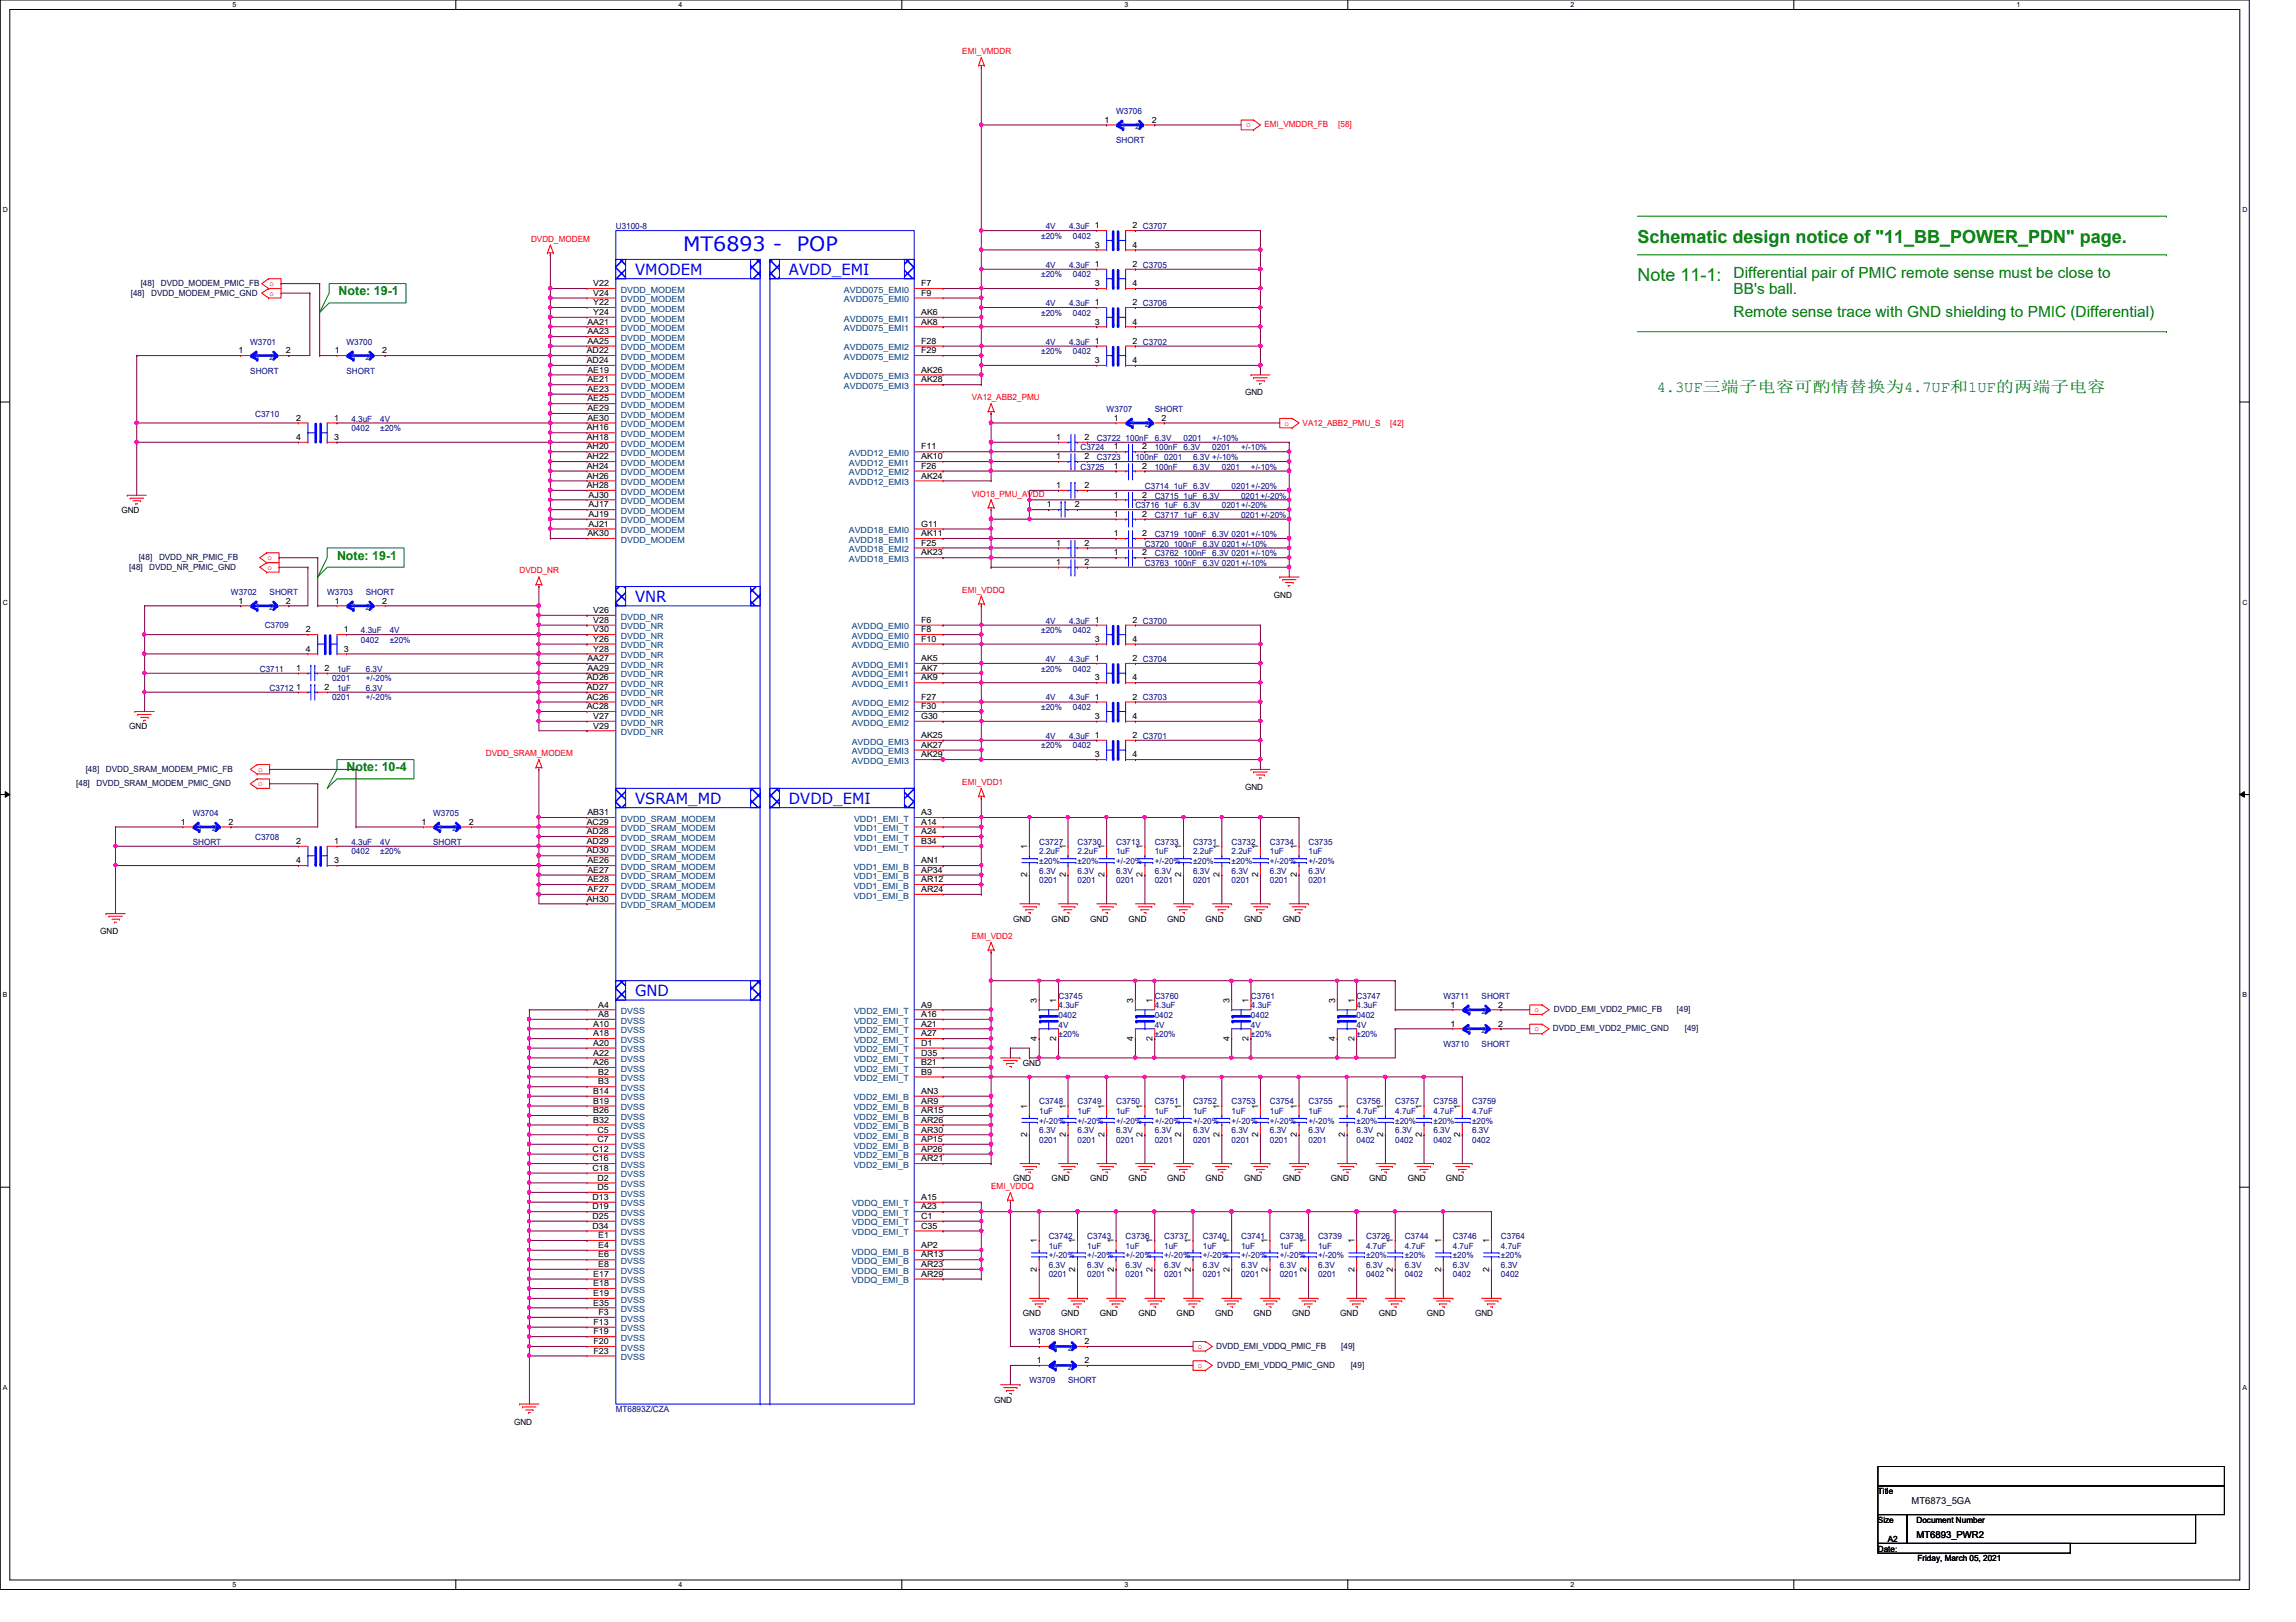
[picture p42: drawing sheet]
<svg xmlns="http://www.w3.org/2000/svg" width="297mm" height="210mm" viewBox="0 0 297 210" stroke-linecap="round" stroke-linejoin="round" font-family="sans-serif">
<defs><g id="words">
<g font-size="2.6" fill="#00f">
<text x="88.4" y="32.4">MT6893 -</text>
<text x="103.1" y="32.4">POP</text>
</g>
<g font-size="2.3" fill="#008000">
<text x="211.8" y="31.4">Schematic design notice of &quot;11_BB_POWER_PDN&quot; page.</text>
<text x="211.8" y="36.4">Note 11-1:</text>
</g>
<g font-size="2" fill="#00f">
<text x="82.2" y="35.6">VMODEM</text>
<text x="102.1" y="35.6">AVDD_EMI</text>
<text x="82.2" y="77.9">VNR</text>
<text x="82.2" y="104.1">VSRAM_MD</text>
<text x="102.1" y="104.1">DVDD_EMI</text>
<text x="82.2" y="128.9">GND</text>
</g>
<g font-size="2" fill="#008000">
<text x="224.3" y="36">Differential pair of PMIC remote sense must be close to</text>
<text x="224.3" y="38.1">BB's ball.</text>
<text x="224.3" y="41">Remote sense trace with GND shielding to PMIC (Differential)</text>
<text x="214.3" y="50.7">4.3UF三三三电电三三三三三为4.7UF和1UF的的三三电电</text>
</g>
<g font-size="1.6" fill="#008000">
<text x="43.8" y="38.2">Note: 19-1</text>
<text x="43.6" y="72.4">Note: 19-1</text>
<text x="44.8" y="99.8">Note: 10-4</text>
</g>
<g font-size="1.2">
<text x="247.3" y="194.6">MT6873_5GA</text>
<text x="247.9" y="199">MT6893_PWR2</text>
</g>
<g font-size="1.1" fill="#f00">
<text x="124.5" y="7">EMI_VMDDR</text>
<text x="161.2" y="16.5">o</text>
<text x="163.6" y="16.5">EMI_VMDDR_FB</text>
<text x="173.1" y="16.5">[58]</text>
<text x="68.7" y="31.3">DVDD_MODEM</text>
<text x="34.9" y="37">o</text>
<text x="34.9" y="38.3">o</text>
<text x="125.7" y="51.8">VA12_ABB2_PMU</text>
<text x="166.2" y="55.1">o</text>
<text x="168.5" y="55.1">VA12_ABB2_PMU_S</text>
<text x="179.9" y="55.1">[42]</text>
<text x="125.7" y="64.3">VIO18_PMU_AVDD</text>
<text x="34.6" y="72.5">o</text>
<text x="34.6" y="73.7">o</text>
<text x="67.2" y="74.2">DVDD_NR</text>
<text x="124.5" y="76.7">EMI_VDDQ</text>
<text x="33.4" y="99.9">o</text>
<text x="33.4" y="101.7">o</text>
<text x="62.9" y="97.9">DVDD_SRAM_MODEM</text>
<text x="124.5" y="101.6">EMI_VDD1</text>
<text x="125.7" y="121.5">EMI_VDD2</text>
<text x="198.5" y="131">o</text>
<text x="198.5" y="133.5">o</text>
<text x="128.2" y="153.9">EMI_VDDQ</text>
<text x="155" y="174.5">o</text>
<text x="155" y="177">o</text>
</g>
<g font-size="1.1">
<text x="142.9" y="15.9">1</text>
<text x="149" y="15.9">2</text>
<text x="146.5" y="29.5">2 C3707</text>
<text x="141.6" y="32">3</text>
<text x="146.5" y="32">4</text>
<text x="146.5" y="34.5">2 C3705</text>
<text x="76" y="42">AA21</text>
<text x="76.7" y="37">V22</text>
<text x="76.7" y="38.3">V24</text>
<text x="76.7" y="39.5">Y22</text>
<text x="76.7" y="40.8">Y24</text>
<text x="119.2" y="37">F7</text>
<text x="119.2" y="40.8">AK6</text>
<text x="119.2" y="42">AK8</text>
<text x="119.2" y="38.3">F9</text>
<text x="141.6" y="42">3</text>
<text x="141.6" y="37">3</text>
<text x="146.5" y="39.5">2 C3706</text>
<text x="146.5" y="42">4</text>
<text x="146.5" y="37">4</text>
<text x="30.9" y="45.7">1</text>
<text x="37" y="45.7">2</text>
<text x="43.3" y="45.7">1</text>
<text x="49.4" y="45.7">2</text>
<text x="75.9" y="45.7">AD22</text>
<text x="75.9" y="47">AD24</text>
<text x="76" y="43.3">AA23</text>
<text x="76" y="44.5">AA25</text>
<text x="119.2" y="44.5">F28</text>
<text x="119.2" y="45.7">F29</text>
<text x="141.6" y="47">3</text>
<text x="146.5" y="44.5">2 C3702</text>
<text x="146.5" y="47">4</text>
<text x="76" y="48.2">AE19</text>
<text x="76" y="49.5">AE21</text>
<text x="76" y="50.7">AE23</text>
<text x="76" y="51.9">AE25</text>
<text x="76" y="53.2">AE29</text>
<text x="119.2" y="48.2">AK26</text>
<text x="119.2" y="49.5">AK28</text>
<text x="161.1" y="51.2">GND</text>
<text x="38.3" y="54.4">2</text>
<text x="38.3" y="56.9">4</text>
<text x="43.2" y="54.4">1</text>
<text x="43.2" y="56.9">3</text>
<text x="75.9" y="55.7">AH16</text>
<text x="75.9" y="56.9">AH18</text>
<text x="75.9" y="58.2">AH20</text>
<text x="75.9" y="59.4">AH22</text>
<text x="76" y="54.4">AE30</text>
<text x="119.2" y="58.2">F11</text>
<text x="119.2" y="59.4">AK10</text>
<text x="136.6" y="59.4">1</text>
<text x="136.6" y="56.9">1</text>
<text x="140.3" y="59.4">2</text>
<text x="140.3" y="56.9">2</text>
<text x="144.1" y="58.2">1</text>
<text x="144.1" y="54.4">1</text>
<text x="147.8" y="58.2">2</text>
<text x="150.3" y="54.4">2</text>
<text x="75.9" y="60.7">AH24</text>
<text x="75.9" y="61.9">AH26</text>
<text x="75.9" y="63.2">AH28</text>
<text x="76.2" y="65.7">AJ17</text>
<text x="76.2" y="64.4">AJ30</text>
<text x="119.2" y="60.7">F26</text>
<text x="119.2" y="61.9">AK24</text>
<text x="135.4" y="65.7">1</text>
<text x="136.6" y="63.2">1</text>
<text x="139.1" y="65.7">2</text>
<text x="140.3" y="63.2">2</text>
<text x="144.1" y="64.4">1</text>
<text x="144.1" y="60.7">1</text>
<text x="147.8" y="64.4">2</text>
<text x="147.8" y="60.7">2</text>
<text x="15.7" y="66.4">GND</text>
<text x="76" y="69.4">AK30</text>
<text x="76.2" y="66.9">AJ19</text>
<text x="76.2" y="68.2">AJ21</text>
<text x="119.2" y="68.2">G11</text>
<text x="119.2" y="69.4">AK11</text>
<text x="119.2" y="70.6">F25</text>
<text x="119.2" y="71.9">AK23</text>
<text x="136.6" y="70.6">1</text>
<text x="140.3" y="70.6">2</text>
<text x="144.1" y="69.4">1</text>
<text x="144.1" y="71.9">1</text>
<text x="144.1" y="66.9">1</text>
<text x="147.8" y="69.4">2</text>
<text x="147.8" y="71.9">2</text>
<text x="147.8" y="66.9">2</text>
<text x="136.6" y="73.1">1</text>
<text x="140.3" y="73.1">2</text>
<text x="164.8" y="77.3">GND</text>
<text x="30.9" y="78.1">1</text>
<text x="37" y="78.1">2</text>
<text x="39.6" y="81.8">2</text>
<text x="43.3" y="78.1">1</text>
<text x="44.5" y="81.8">1</text>
<text x="49.4" y="78.1">2</text>
<text x="76.7" y="79.3">V26</text>
<text x="76.7" y="80.6">V28</text>
<text x="76.7" y="81.8">V30</text>
<text x="76.7" y="83.1">Y26</text>
<text x="119.2" y="80.6">F6</text>
<text x="119.2" y="81.8">F8</text>
<text x="119.2" y="83.1">F10</text>
<text x="141.6" y="83.1">3</text>
<text x="146.5" y="80.6">2 C3700</text>
<text x="146.5" y="83.1">4</text>
<text x="38.3" y="89.3">1</text>
<text x="38.3" y="86.8">1</text>
<text x="39.6" y="84.3">4</text>
<text x="42" y="89.3">2</text>
<text x="42" y="86.8">2</text>
<text x="44.5" y="84.3">3</text>
<text x="75.9" y="88.1">AD26</text>
<text x="75.9" y="89.3">AD27</text>
<text x="76" y="85.6">AA27</text>
<text x="76" y="86.8">AA29</text>
<text x="76.7" y="84.3">Y28</text>
<text x="119.2" y="85.6">AK5</text>
<text x="119.2" y="86.8">AK7</text>
<text x="119.2" y="88.1">AK9</text>
<text x="141.6" y="88.1">3</text>
<text x="146.5" y="85.6">2 C3704</text>
<text x="146.5" y="88.1">4</text>
<text x="16.7" y="94.4">GND</text>
<text x="75.9" y="90.6">AC26</text>
<text x="75.9" y="91.8">AC28</text>
<text x="76.7" y="93">V27</text>
<text x="76.7" y="94.3">V29</text>
<text x="119.2" y="90.6">F27</text>
<text x="119.2" y="91.8">F30</text>
<text x="119.2" y="93">G30</text>
<text x="119.2" y="95.5">AK25</text>
<text x="141.6" y="93">3</text>
<text x="146.5" y="95.5">2 C3701</text>
<text x="146.5" y="90.6">2 C3703</text>
<text x="146.5" y="93">4</text>
<text x="119.2" y="96.8">AK27</text>
<text x="119.2" y="98">AK29</text>
<text x="141.6" y="98">3</text>
<text x="146.5" y="98">4</text>
<text x="23.4" y="106.7">1</text>
<text x="29.5" y="106.7">2</text>
<text x="54.5" y="106.7">1</text>
<text x="60.7" y="106.7">2</text>
<text x="75.9" y="107.9">AD28</text>
<text x="75.9" y="106.7">AC29</text>
<text x="76" y="105.5">AB31</text>
<text x="119.2" y="105.5">A3</text>
<text x="119.2" y="106.7">A14</text>
<text x="119.2" y="107.9">A24</text>
<text x="161.1" y="102.2">GND</text>
<text x="38.3" y="109.2">2</text>
<text x="38.3" y="111.7">4</text>
<text x="43.2" y="109.2">1</text>
<text x="43.2" y="111.7">3</text>
<text x="75.9" y="109.2">AD29</text>
<text x="75.9" y="110.4">AD30</text>
<text x="76" y="111.7">AE26</text>
<text x="76" y="112.9">AE27</text>
<text x="119.2" y="111.7">AN1</text>
<text x="119.2" y="112.9">AP34</text>
<text x="119.2" y="109.2">B34</text>
<text x="132.9" y="113.5" transform="rotate(-90 132.9 113.5)">2</text>
<text x="132.9" y="109.9" transform="rotate(-90 132.9 109.9)">1</text>
<text x="137.9" y="113.5" transform="rotate(-90 137.9 113.5)">2</text>
<text x="137.9" y="109.9" transform="rotate(-90 137.9 109.9)">1</text>
<text x="142.9" y="113.5" transform="rotate(-90 142.9 113.5)">2</text>
<text x="142.9" y="109.9" transform="rotate(-90 142.9 109.9)">1</text>
<text x="147.8" y="113.5" transform="rotate(-90 147.8 113.5)">2</text>
<text x="147.8" y="109.9" transform="rotate(-90 147.8 109.9)">1</text>
<text x="152.8" y="113.5" transform="rotate(-90 152.8 113.5)">2</text>
<text x="152.8" y="109.9" transform="rotate(-90 152.8 109.9)">1</text>
<text x="157.8" y="113.5" transform="rotate(-90 157.8 113.5)">2</text>
<text x="157.8" y="109.9" transform="rotate(-90 157.8 109.9)">1</text>
<text x="162.8" y="113.5" transform="rotate(-90 162.8 113.5)">2</text>
<text x="162.8" y="109.9" transform="rotate(-90 162.8 109.9)">1</text>
<text x="167.8" y="113.5" transform="rotate(-90 167.8 113.5)">2</text>
<text x="167.8" y="109.9" transform="rotate(-90 167.8 109.9)">1</text>
<text x="75.9" y="116.7">AH30</text>
<text x="76" y="114.2">AE28</text>
<text x="76" y="115.4">AF27</text>
<text x="119.2" y="114.2">AR12</text>
<text x="119.2" y="115.4">AR24</text>
<text x="131.1" y="119.3">GND</text>
<text x="136.1" y="119.3">GND</text>
<text x="141.1" y="119.3">GND</text>
<text x="146" y="119.3">GND</text>
<text x="151" y="119.3">GND</text>
<text x="156" y="119.3">GND</text>
<text x="160.9" y="119.3">GND</text>
<text x="165.9" y="119.3">GND</text>
<text x="13" y="120.9">GND</text>
<text x="77.4" y="130.4">A4</text>
<text x="77.4" y="131.6">A8</text>
<text x="119.2" y="130.4">A9</text>
<text x="119.2" y="131.6">A16</text>
<text x="134.2" y="129.8" transform="rotate(-90 134.2 129.8)">3</text>
<text x="136.6" y="129.8" transform="rotate(-90 136.6 129.8)">1</text>
<text x="146.6" y="129.8" transform="rotate(-90 146.6 129.8)">3</text>
<text x="149.1" y="129.8" transform="rotate(-90 149.1 129.8)">1</text>
<text x="159" y="129.8" transform="rotate(-90 159 129.8)">3</text>
<text x="161.5" y="129.8" transform="rotate(-90 161.5 129.8)">1</text>
<text x="172.7" y="129.8" transform="rotate(-90 172.7 129.8)">3</text>
<text x="175.2" y="129.8" transform="rotate(-90 175.2 129.8)">1</text>
<text x="187.7" y="130.4">1</text>
<text x="193.8" y="130.4">2</text>
<text x="76.7" y="137.8">A26</text>
<text x="76.7" y="134.1">A18</text>
<text x="76.7" y="136.6">A22</text>
<text x="76.7" y="132.8">A10</text>
<text x="76.7" y="135.3">A20</text>
<text x="119.2" y="132.8">A21</text>
<text x="119.2" y="134.1">A27</text>
<text x="119.2" y="135.3">D1</text>
<text x="119.2" y="136.6">D35</text>
<text x="119.2" y="137.8">B21</text>
<text x="132.3" y="138">GND</text>
<text x="134.2" y="134.7" transform="rotate(-90 134.2 134.7)">4</text>
<text x="136.6" y="134.7" transform="rotate(-90 136.6 134.7)">2</text>
<text x="146.6" y="134.7" transform="rotate(-90 146.6 134.7)">4</text>
<text x="149.1" y="134.7" transform="rotate(-90 149.1 134.7)">2</text>
<text x="159" y="134.7" transform="rotate(-90 159 134.7)">4</text>
<text x="161.5" y="134.7" transform="rotate(-90 161.5 134.7)">2</text>
<text x="172.7" y="134.7" transform="rotate(-90 172.7 134.7)">4</text>
<text x="175.2" y="134.7" transform="rotate(-90 175.2 134.7)">2</text>
<text x="187.7" y="132.8">1</text>
<text x="193.8" y="132.8">2</text>
<text x="76.7" y="142.8">B19</text>
<text x="76.7" y="141.6">B14</text>
<text x="77.4" y="139.1">B2</text>
<text x="77.4" y="140.3">B3</text>
<text x="119.2" y="141.6">AN3</text>
<text x="119.2" y="142.8">AR9</text>
<text x="119.2" y="139.1">B9</text>
<text x="132.9" y="143.5" transform="rotate(-90 132.9 143.5)">1</text>
<text x="137.9" y="143.5" transform="rotate(-90 137.9 143.5)">1</text>
<text x="142.9" y="143.5" transform="rotate(-90 142.9 143.5)">1</text>
<text x="147.8" y="143.5" transform="rotate(-90 147.8 143.5)">1</text>
<text x="152.8" y="143.5" transform="rotate(-90 152.8 143.5)">1</text>
<text x="157.8" y="143.5" transform="rotate(-90 157.8 143.5)">1</text>
<text x="162.8" y="143.5" transform="rotate(-90 162.8 143.5)">1</text>
<text x="167.8" y="143.5" transform="rotate(-90 167.8 143.5)">1</text>
<text x="174" y="143.5" transform="rotate(-90 174 143.5)">1</text>
<text x="178.9" y="143.5" transform="rotate(-90 178.9 143.5)">1</text>
<text x="183.9" y="143.5" transform="rotate(-90 183.9 143.5)">1</text>
<text x="188.9" y="143.5" transform="rotate(-90 188.9 143.5)">1</text>
<text x="76.7" y="149.1">C12</text>
<text x="76.7" y="144.1">B26</text>
<text x="76.7" y="145.3">B32</text>
<text x="77.3" y="146.6">C5</text>
<text x="77.3" y="147.8">C7</text>
<text x="119.2" y="144.1">AR15</text>
<text x="119.2" y="145.3">AR26</text>
<text x="119.2" y="146.6">AR30</text>
<text x="119.2" y="147.8">AP15</text>
<text x="119.2" y="149.1">AP26</text>
<text x="132.9" y="147.1" transform="rotate(-90 132.9 147.1)">2</text>
<text x="137.9" y="147.1" transform="rotate(-90 137.9 147.1)">2</text>
<text x="142.9" y="147.1" transform="rotate(-90 142.9 147.1)">2</text>
<text x="147.8" y="147.1" transform="rotate(-90 147.8 147.1)">2</text>
<text x="152.8" y="147.1" transform="rotate(-90 152.8 147.1)">2</text>
<text x="157.8" y="147.1" transform="rotate(-90 157.8 147.1)">2</text>
<text x="162.8" y="147.1" transform="rotate(-90 162.8 147.1)">2</text>
<text x="167.8" y="147.1" transform="rotate(-90 167.8 147.1)">2</text>
<text x="174" y="147.1" transform="rotate(-90 174 147.1)">2</text>
<text x="178.9" y="147.1" transform="rotate(-90 178.9 147.1)">2</text>
<text x="183.9" y="147.1" transform="rotate(-90 183.9 147.1)">2</text>
<text x="188.9" y="147.1" transform="rotate(-90 188.9 147.1)">2</text>
<text x="76.7" y="151.5">C18</text>
<text x="76.7" y="155.3">D13</text>
<text x="76.7" y="150.3">C16</text>
<text x="77.3" y="152.8">D2</text>
<text x="77.3" y="154">D5</text>
<text x="119.2" y="155.3">A15</text>
<text x="119.2" y="150.3">AR21</text>
<text x="131.1" y="152.9">GND</text>
<text x="136.1" y="152.9">GND</text>
<text x="141.1" y="152.9">GND</text>
<text x="146" y="152.9">GND</text>
<text x="151" y="152.9">GND</text>
<text x="156" y="152.9">GND</text>
<text x="160.9" y="152.9">GND</text>
<text x="165.9" y="152.9">GND</text>
<text x="172.2" y="152.9">GND</text>
<text x="177.1" y="152.9">GND</text>
<text x="182.1" y="152.9">GND</text>
<text x="187.1" y="152.9">GND</text>
<text x="76.7" y="157.7">D25</text>
<text x="76.7" y="159">D34</text>
<text x="76.7" y="156.5">D19</text>
<text x="77.4" y="160.2">E1</text>
<text x="77.4" y="161.5">E4</text>
<text x="119.2" y="161.5">AP2</text>
<text x="119.2" y="156.5">A23</text>
<text x="119.2" y="157.7">C1</text>
<text x="119.2" y="159">C35</text>
<text x="134.2" y="160.9" transform="rotate(-90 134.2 160.9)">1</text>
<text x="139.1" y="160.9" transform="rotate(-90 139.1 160.9)">1</text>
<text x="144.1" y="160.9" transform="rotate(-90 144.1 160.9)">1</text>
<text x="149.1" y="160.9" transform="rotate(-90 149.1 160.9)">1</text>
<text x="154" y="160.9" transform="rotate(-90 154 160.9)">1</text>
<text x="159" y="160.9" transform="rotate(-90 159 160.9)">1</text>
<text x="164" y="160.9" transform="rotate(-90 164 160.9)">1</text>
<text x="169" y="160.9" transform="rotate(-90 169 160.9)">1</text>
<text x="175.2" y="160.9" transform="rotate(-90 175.2 160.9)">1</text>
<text x="180.2" y="160.9" transform="rotate(-90 180.2 160.9)">1</text>
<text x="186.4" y="160.9" transform="rotate(-90 186.4 160.9)">1</text>
<text x="192.7" y="160.9" transform="rotate(-90 192.7 160.9)">1</text>
<text x="76.7" y="167.7">E19</text>
<text x="76.7" y="165.2">E17</text>
<text x="76.7" y="166.5">E18</text>
<text x="77.4" y="162.7">E6</text>
<text x="77.4" y="164">E8</text>
<text x="119.2" y="162.7">AR13</text>
<text x="119.2" y="165.2">AR29</text>
<text x="119.2" y="164">AR23</text>
<text x="134.2" y="164.5" transform="rotate(-90 134.2 164.5)">2</text>
<text x="139.1" y="164.5" transform="rotate(-90 139.1 164.5)">2</text>
<text x="144.1" y="164.5" transform="rotate(-90 144.1 164.5)">2</text>
<text x="149.1" y="164.5" transform="rotate(-90 149.1 164.5)">2</text>
<text x="154" y="164.5" transform="rotate(-90 154 164.5)">2</text>
<text x="159" y="164.5" transform="rotate(-90 159 164.5)">2</text>
<text x="164" y="164.5" transform="rotate(-90 164 164.5)">2</text>
<text x="169" y="164.5" transform="rotate(-90 169 164.5)">2</text>
<text x="175.2" y="164.5" transform="rotate(-90 175.2 164.5)">2</text>
<text x="180.2" y="164.5" transform="rotate(-90 180.2 164.5)">2</text>
<text x="186.4" y="164.5" transform="rotate(-90 186.4 164.5)">2</text>
<text x="192.7" y="164.5" transform="rotate(-90 192.7 164.5)">2</text>
<text x="76.7" y="169">E35</text>
<text x="76.8" y="171.4">F13</text>
<text x="76.8" y="172.7">F19</text>
<text x="76.8" y="173.9">F20</text>
<text x="77.4" y="170.2">F3</text>
<text x="132.3" y="170.3">GND</text>
<text x="134.2" y="173.9">1</text>
<text x="137.3" y="170.3">GND</text>
<text x="140.3" y="173.9">2</text>
<text x="142.3" y="170.3">GND</text>
<text x="147.3" y="170.3">GND</text>
<text x="152.2" y="170.3">GND</text>
<text x="157.2" y="170.3">GND</text>
<text x="162.2" y="170.3">GND</text>
<text x="167.2" y="170.3">GND</text>
<text x="173.4" y="170.3">GND</text>
<text x="178.4" y="170.3">GND</text>
<text x="184.6" y="170.3">GND</text>
<text x="190.8" y="170.3">GND</text>
<text x="76.8" y="175.2">F23</text>
<text x="134.2" y="176.4">1</text>
<text x="140.3" y="176.4">2</text>
<text x="66.5" y="184.4">GND</text>
<text x="128.6" y="181.5">GND</text>
<text x="242.9" y="193.3">Title</text>
<text x="242.9" y="197.1">Size</text>
<text x="247.9" y="197.1">Document Number</text>
<text x="242.9" y="200.8">Date:</text>
<text x="244.2" y="199.6">A2</text>
<text x="248.1" y="202.1">Friday, March 05, 2021</text>
</g>
<g font-size="1.1" fill="#000080">
<text x="144.4" y="14.7">W3706</text>
<text x="144.4" y="18.5">SHORT</text>
<text x="79.7" y="29.7">U3100-8</text>
<text x="135.3" y="29.7">4V</text>
<text x="138.3" y="29.7">4.3uF 1</text>
<text x="134.7" y="30.9">±20%</text>
<text x="134.7" y="35.9">±20%</text>
<text x="135.3" y="34.6">4V</text>
<text x="138.3" y="34.6">4.3uF 1</text>
<text x="138.8" y="30.9">0402</text>
<text x="138.8" y="35.9">0402</text>
<text x="134.7" y="40.9">±20%</text>
<text x="135.3" y="39.6">4V</text>
<text x="138.3" y="39.6">4.3uF 1</text>
<text x="138.8" y="40.9">0402</text>
<text x="32.4" y="44.6">W3701</text>
<text x="44.8" y="44.6">W3700</text>
<text x="134.7" y="45.8">±20%</text>
<text x="135.3" y="44.6">4V</text>
<text x="138.3" y="44.6">4.3uF 1</text>
<text x="138.8" y="45.8">0402</text>
<text x="32.4" y="48.3">SHORT</text>
<text x="33" y="53.9">C3710</text>
<text x="44.8" y="48.3">SHORT</text>
<text x="143.2" y="53.3">W3707</text>
<text x="149.4" y="53.3">SHORT</text>
<text x="45.5" y="54.6">4.3uF</text>
<text x="45.5" y="55.8">0402</text>
<text x="49.2" y="54.6">4V</text>
<text x="49.2" y="55.8">±20%</text>
<text x="139.8" y="58.3">C3724</text>
<text x="141.9" y="59.5">C3723</text>
<text x="141.9" y="57.1">C3722 100nF</text>
<text x="146.9" y="59.5">100nF 0201</text>
<text x="149.4" y="58.3">100nF 6.3V</text>
<text x="149.4" y="57.1">6.3V</text>
<text x="153.1" y="57.1">0201</text>
<text x="154.3" y="59.5">6.3V +/-10%</text>
<text x="156.8" y="58.3">0201</text>
<text x="156.8" y="57.1">+/-10%</text>
<text x="160.6" y="58.3">+/-10%</text>
<text x="139.8" y="60.8">C3725</text>
<text x="146.9" y="65.7">C3716 1uF 6.3V</text>
<text x="148.1" y="63.3">C3714 1uF 6.3V</text>
<text x="149.4" y="60.8">100nF</text>
<text x="149.4" y="64.5">C3715 1uF 6.3V</text>
<text x="154.3" y="60.8">6.3V</text>
<text x="158.1" y="60.8">0201</text>
<text x="158.1" y="65.7">0201+/-20%</text>
<text x="159.3" y="63.3">0201+/-20%</text>
<text x="160.6" y="64.5">0201+/-20%</text>
<text x="161.8" y="60.8">+/-10%</text>
<text x="148.1" y="70.7">C3720 100nF</text>
<text x="149.4" y="69.5">C3719 100nF 6.3V 0201+/-10%</text>
<text x="149.4" y="72">C3762 100nF 6.3V 0201+/-10%</text>
<text x="149.4" y="67">C3717 1uF 6.3V</text>
<text x="155.6" y="70.7">6.3V 0201+/-10%</text>
<text x="160.6" y="67">0201+/-20%</text>
<text x="29.9" y="77">W3702</text>
<text x="34.9" y="77">SHORT</text>
<text x="42.3" y="77">W3703</text>
<text x="47.3" y="77">SHORT</text>
<text x="148.1" y="73.2">C3763 100nF</text>
<text x="155.6" y="73.2">6.3V 0201+/-10%</text>
<text x="34.2" y="81.3">C3709</text>
<text x="46.7" y="82">4.3uF</text>
<text x="46.7" y="83.2">0402</text>
<text x="50.4" y="82">4V</text>
<text x="50.4" y="83.2">±20%</text>
<text x="134.7" y="82">±20%</text>
<text x="135.3" y="80.7">4V</text>
<text x="138.3" y="80.7">4.3uF 1</text>
<text x="138.8" y="82">0402</text>
<text x="33.6" y="86.9">C3711</text>
<text x="34.9" y="89.4">C3712</text>
<text x="43" y="88.2">0201</text>
<text x="43.6" y="86.9">1uF</text>
<text x="43.6" y="89.4">1uF</text>
<text x="47.3" y="86.9">6.3V</text>
<text x="47.3" y="88.2">+/-20%</text>
<text x="47.3" y="89.4">6.3V</text>
<text x="134.7" y="86.9">±20%</text>
<text x="135.3" y="85.7">4V</text>
<text x="138.3" y="85.7">4.3uF 1</text>
<text x="138.8" y="86.9">0402</text>
<text x="43" y="90.6">0201</text>
<text x="47.3" y="90.6">+/-20%</text>
<text x="134.7" y="91.9">±20%</text>
<text x="135.3" y="95.6">4V</text>
<text x="135.3" y="90.6">4V</text>
<text x="138.3" y="95.6">4.3uF 1</text>
<text x="138.3" y="90.6">4.3uF 1</text>
<text x="138.8" y="91.9">0402</text>
<text x="134.7" y="96.9">±20%</text>
<text x="138.8" y="96.9">0402</text>
<text x="24.9" y="105.6">W3704</text>
<text x="56" y="105.6">W3705</text>
<text x="24.9" y="109.3">SHORT</text>
<text x="33" y="108.7">C3708</text>
<text x="45.5" y="109.3">4.3uF</text>
<text x="45.5" y="110.6">0402</text>
<text x="49.2" y="109.3">4V</text>
<text x="49.2" y="110.6">±20%</text>
<text x="56" y="109.3">SHORT</text>
<text x="134.4" y="109.3">C3727</text>
<text x="134.4" y="110.6">2.2uF</text>
<text x="134.4" y="113.1">6.3V</text>
<text x="134.4" y="111.8">±20%</text>
<text x="139.4" y="109.3">C3730</text>
<text x="139.4" y="110.6">2.2uF</text>
<text x="139.4" y="113.1">6.3V</text>
<text x="139.4" y="111.8">±20%</text>
<text x="144.4" y="109.3">C3713</text>
<text x="144.4" y="110.6">1uF</text>
<text x="144.4" y="113.1">6.3V</text>
<text x="144.4" y="111.8">+/-20%</text>
<text x="149.4" y="109.3">C3733</text>
<text x="149.4" y="110.6">1uF</text>
<text x="149.4" y="113.1">6.3V</text>
<text x="149.4" y="111.8">+/-20%</text>
<text x="154.3" y="109.3">C3731</text>
<text x="154.3" y="110.6">2.2uF</text>
<text x="154.3" y="113.1">6.3V</text>
<text x="154.3" y="111.8">±20%</text>
<text x="159.3" y="109.3">C3732</text>
<text x="159.3" y="110.6">2.2uF</text>
<text x="159.3" y="113.1">6.3V</text>
<text x="159.3" y="111.8">±20%</text>
<text x="164.3" y="109.3">C3734</text>
<text x="164.3" y="110.6">1uF</text>
<text x="164.3" y="113.1">6.3V</text>
<text x="164.3" y="111.8">+/-20%</text>
<text x="169.3" y="109.3">C3735</text>
<text x="169.3" y="110.6">1uF</text>
<text x="169.3" y="113.1">6.3V</text>
<text x="169.3" y="111.8">+/-20%</text>
<text x="134.4" y="114.3">0201</text>
<text x="139.4" y="114.3">0201</text>
<text x="144.4" y="114.3">0201</text>
<text x="149.4" y="114.3">0201</text>
<text x="154.3" y="114.3">0201</text>
<text x="159.3" y="114.3">0201</text>
<text x="164.3" y="114.3">0201</text>
<text x="169.3" y="114.3">0201</text>
<text x="136.9" y="129.2">C3745</text>
<text x="136.9" y="130.5">4.3uF</text>
<text x="136.9" y="131.7">0402</text>
<text x="149.4" y="129.2">C3760</text>
<text x="149.4" y="130.5">4.3uF</text>
<text x="149.4" y="131.7">0402</text>
<text x="161.8" y="129.2">C3761</text>
<text x="161.8" y="130.5">4.3uF</text>
<text x="161.8" y="131.7">0402</text>
<text x="175.5" y="129.2">C3747</text>
<text x="175.5" y="130.5">4.3uF</text>
<text x="175.5" y="131.7">0402</text>
<text x="186.7" y="129.2">W3711</text>
<text x="191.7" y="129.2">SHORT</text>
<text x="136.9" y="133">4V</text>
<text x="136.9" y="134.2">±20%</text>
<text x="149.4" y="133">4V</text>
<text x="149.4" y="134.2">±20%</text>
<text x="161.8" y="133">4V</text>
<text x="161.8" y="134.2">±20%</text>
<text x="175.5" y="133">4V</text>
<text x="175.5" y="134.2">±20%</text>
<text x="186.7" y="135.5">W3710</text>
<text x="191.7" y="135.5">SHORT</text>
<text x="134.4" y="142.9">C3748</text>
<text x="139.4" y="142.9">C3749</text>
<text x="144.4" y="142.9">C3750</text>
<text x="149.4" y="142.9">C3751</text>
<text x="154.3" y="142.9">C3752</text>
<text x="159.3" y="142.9">C3753</text>
<text x="164.3" y="142.9">C3754</text>
<text x="169.3" y="142.9">C3755</text>
<text x="175.5" y="142.9">C3756</text>
<text x="180.5" y="142.9">C3757</text>
<text x="185.5" y="142.9">C3758</text>
<text x="190.5" y="142.9">C3759</text>
<text x="134.4" y="144.2">1uF</text>
<text x="134.4" y="147.9">0201</text>
<text x="134.4" y="146.6">6.3V</text>
<text x="134.4" y="145.4">+/-20%</text>
<text x="139.4" y="144.2">1uF</text>
<text x="139.4" y="147.9">0201</text>
<text x="139.4" y="146.6">6.3V</text>
<text x="139.4" y="145.4">+/-20%</text>
<text x="144.4" y="144.2">1uF</text>
<text x="144.4" y="147.9">0201</text>
<text x="144.4" y="146.6">6.3V</text>
<text x="144.4" y="145.4">+/-20%</text>
<text x="149.4" y="144.2">1uF</text>
<text x="149.4" y="147.9">0201</text>
<text x="149.4" y="146.6">6.3V</text>
<text x="149.4" y="145.4">+/-20%</text>
<text x="154.3" y="144.2">1uF</text>
<text x="154.3" y="147.9">0201</text>
<text x="154.3" y="146.6">6.3V</text>
<text x="154.3" y="145.4">+/-20%</text>
<text x="159.3" y="144.2">1uF</text>
<text x="159.3" y="147.9">0201</text>
<text x="159.3" y="146.6">6.3V</text>
<text x="159.3" y="145.4">+/-20%</text>
<text x="164.3" y="144.2">1uF</text>
<text x="164.3" y="147.9">0201</text>
<text x="164.3" y="146.6">6.3V</text>
<text x="164.3" y="145.4">+/-20%</text>
<text x="169.3" y="144.2">1uF</text>
<text x="169.3" y="147.9">0201</text>
<text x="169.3" y="146.6">6.3V</text>
<text x="169.3" y="145.4">+/-20%</text>
<text x="175.5" y="144.2">4.7uF</text>
<text x="175.5" y="147.9">0402</text>
<text x="175.5" y="146.6">6.3V</text>
<text x="175.5" y="145.4">±20%</text>
<text x="180.5" y="144.2">4.7uF</text>
<text x="180.5" y="147.9">0402</text>
<text x="180.5" y="146.6">6.3V</text>
<text x="180.5" y="145.4">±20%</text>
<text x="185.5" y="144.2">4.7uF</text>
<text x="185.5" y="147.9">0402</text>
<text x="185.5" y="146.6">6.3V</text>
<text x="185.5" y="145.4">±20%</text>
<text x="190.5" y="144.2">4.7uF</text>
<text x="190.5" y="147.9">0402</text>
<text x="190.5" y="146.6">6.3V</text>
<text x="190.5" y="145.4">±20%</text>
<text x="135.7" y="160.4">C3742</text>
<text x="135.7" y="161.6">1uF</text>
<text x="140.7" y="160.4">C3743</text>
<text x="140.7" y="161.6">1uF</text>
<text x="145.6" y="160.4">C3736</text>
<text x="145.6" y="161.6">1uF</text>
<text x="150.6" y="160.4">C3737</text>
<text x="150.6" y="161.6">1uF</text>
<text x="155.6" y="160.4">C3740</text>
<text x="155.6" y="161.6">1uF</text>
<text x="160.6" y="160.4">C3741</text>
<text x="160.6" y="161.6">1uF</text>
<text x="165.6" y="160.4">C3738</text>
<text x="165.6" y="161.6">1uF</text>
<text x="170.5" y="160.4">C3739</text>
<text x="170.5" y="161.6">1uF</text>
<text x="176.7" y="160.4">C3726</text>
<text x="176.7" y="161.6">4.7uF</text>
<text x="181.7" y="160.4">C3744</text>
<text x="181.7" y="161.6">4.7uF</text>
<text x="188" y="160.4">C3746</text>
<text x="188" y="161.6">4.7uF</text>
<text x="194.2" y="160.4">C3764</text>
<text x="194.2" y="161.6">4.7uF</text>
<text x="135.7" y="165.3">0201</text>
<text x="135.7" y="164.1">6.3V</text>
<text x="135.7" y="162.9">+/-20%</text>
<text x="140.7" y="165.3">0201</text>
<text x="140.7" y="164.1">6.3V</text>
<text x="140.7" y="162.9">+/-20%</text>
<text x="145.6" y="165.3">0201</text>
<text x="145.6" y="164.1">6.3V</text>
<text x="145.6" y="162.9">+/-20%</text>
<text x="150.6" y="165.3">0201</text>
<text x="150.6" y="164.1">6.3V</text>
<text x="150.6" y="162.9">+/-20%</text>
<text x="155.6" y="165.3">0201</text>
<text x="155.6" y="164.1">6.3V</text>
<text x="155.6" y="162.9">+/-20%</text>
<text x="160.6" y="165.3">0201</text>
<text x="160.6" y="164.1">6.3V</text>
<text x="160.6" y="162.9">+/-20%</text>
<text x="165.6" y="165.3">0201</text>
<text x="165.6" y="164.1">6.3V</text>
<text x="165.6" y="162.9">+/-20%</text>
<text x="170.5" y="165.3">0201</text>
<text x="170.5" y="164.1">6.3V</text>
<text x="170.5" y="162.9">+/-20%</text>
<text x="176.7" y="165.3">0402</text>
<text x="176.7" y="164.1">6.3V</text>
<text x="176.7" y="162.9">±20%</text>
<text x="181.7" y="165.3">0402</text>
<text x="181.7" y="164.1">6.3V</text>
<text x="181.7" y="162.9">±20%</text>
<text x="188" y="165.3">0402</text>
<text x="188" y="164.1">6.3V</text>
<text x="188" y="162.9">±20%</text>
<text x="194.2" y="165.3">0402</text>
<text x="194.2" y="164.1">6.3V</text>
<text x="194.2" y="162.9">±20%</text>
<text x="133.2" y="172.8">W3708 SHORT</text>
<text x="133.2" y="179">W3709</text>
<text x="138.2" y="179">SHORT</text>
<text x="79.7" y="182.8">MT6893Z/CZA</text>
</g>
<g font-size="1.1" fill="#004080">
<text x="145" y="16.7">1</text>
<text x="146.9" y="16.7">2</text>
<text x="80.3" y="37.9">DVDD_MODEM</text>
<text x="80.3" y="39.1">DVDD_MODEM</text>
<text x="80.3" y="40.3">DVDD_MODEM</text>
<text x="80.3" y="41.6">DVDD_MODEM</text>
<text x="109.2" y="37.9">AVDD075_EMI0</text>
<text x="109.2" y="41.6">AVDD075_EMI1</text>
<text x="109.2" y="39.1">AVDD075_EMI0</text>
<text x="33" y="46.6">1</text>
<text x="34.8" y="46.6">2</text>
<text x="45.5" y="46.6">1</text>
<text x="47.3" y="46.6">2</text>
<text x="80.3" y="42.8">DVDD_MODEM</text>
<text x="80.3" y="44.1">DVDD_MODEM</text>
<text x="80.3" y="45.3">DVDD_MODEM</text>
<text x="80.3" y="46.6">DVDD_MODEM</text>
<text x="80.3" y="47.8">DVDD_MODEM</text>
<text x="109.2" y="45.3">AVDD075_EMI2</text>
<text x="109.2" y="46.6">AVDD075_EMI2</text>
<text x="109.2" y="42.8">AVDD075_EMI1</text>
<text x="80.3" y="49.1">DVDD_MODEM</text>
<text x="80.3" y="50.3">DVDD_MODEM</text>
<text x="80.3" y="51.6">DVDD_MODEM</text>
<text x="80.3" y="52.8">DVDD_MODEM</text>
<text x="109.2" y="49.1">AVDD075_EMI3</text>
<text x="109.2" y="50.3">AVDD075_EMI3</text>
<text x="80.3" y="54.1">DVDD_MODEM</text>
<text x="80.3" y="55.3">DVDD_MODEM</text>
<text x="80.3" y="56.6">DVDD_MODEM</text>
<text x="80.3" y="57.8">DVDD_MODEM</text>
<text x="80.3" y="59">DVDD_MODEM</text>
<text x="109.8" y="59">AVDD12_EMI0</text>
<text x="146.3" y="55.3">1</text>
<text x="148.1" y="55.3">2</text>
<text x="80.3" y="60.3">DVDD_MODEM</text>
<text x="80.3" y="61.5">DVDD_MODEM</text>
<text x="80.3" y="62.8">DVDD_MODEM</text>
<text x="80.3" y="64">DVDD_MODEM</text>
<text x="80.3" y="65.2">DVDD_MODEM</text>
<text x="109.8" y="61.5">AVDD12_EMI2</text>
<text x="109.8" y="60.3">AVDD12_EMI1</text>
<text x="109.8" y="62.8">AVDD12_EMI3</text>
<text x="80.3" y="66.5">DVDD_MODEM</text>
<text x="80.3" y="67.7">DVDD_MODEM</text>
<text x="80.3" y="69">DVDD_MODEM</text>
<text x="80.3" y="70.2">DVDD_MODEM</text>
<text x="109.8" y="69">AVDD18_EMI0</text>
<text x="109.8" y="70.2">AVDD18_EMI1</text>
<text x="109.8" y="71.5">AVDD18_EMI2</text>
<text x="109.8" y="72.7">AVDD18_EMI3</text>
<text x="33" y="79">1</text>
<text x="34.8" y="79">2</text>
<text x="45.5" y="79">1</text>
<text x="47.3" y="79">2</text>
<text x="80.3" y="80.2">DVDD_NR</text>
<text x="80.3" y="81.4">DVDD_NR</text>
<text x="80.3" y="82.7">DVDD_NR</text>
<text x="80.3" y="83.9">DVDD_NR</text>
<text x="110.2" y="81.4">AVDDQ_EMI0</text>
<text x="110.2" y="82.7">AVDDQ_EMI0</text>
<text x="110.2" y="83.9">AVDDQ_EMI0</text>
<text x="80.3" y="85.2">DVDD_NR</text>
<text x="80.3" y="86.4">DVDD_NR</text>
<text x="80.3" y="87.7">DVDD_NR</text>
<text x="80.3" y="88.9">DVDD_NR</text>
<text x="110.2" y="86.4">AVDDQ_EMI1</text>
<text x="110.2" y="87.7">AVDDQ_EMI1</text>
<text x="110.2" y="88.9">AVDDQ_EMI1</text>
<text x="80.3" y="90.1">DVDD_NR</text>
<text x="80.3" y="91.4">DVDD_NR</text>
<text x="80.3" y="92.6">DVDD_NR</text>
<text x="80.3" y="93.9">DVDD_NR</text>
<text x="80.3" y="95.1">DVDD_NR</text>
<text x="110.2" y="91.4">AVDDQ_EMI2</text>
<text x="110.2" y="92.6">AVDDQ_EMI2</text>
<text x="110.2" y="93.9">AVDDQ_EMI2</text>
<text x="110.2" y="96.4">AVDDQ_EMI3</text>
<text x="110.2" y="97.6">AVDDQ_EMI3</text>
<text x="110.2" y="98.8">AVDDQ_EMI3</text>
<text x="25.6" y="107.6">1</text>
<text x="27.4" y="107.6">2</text>
<text x="56.7" y="107.6">1</text>
<text x="58.5" y="107.6">2</text>
<text x="80.3" y="106.3">DVDD_SRAM_MODEM</text>
<text x="80.3" y="107.6">DVDD_SRAM_MODEM</text>
<text x="110.5" y="106.3">VDD1_EMI_T</text>
<text x="110.5" y="107.6">VDD1_EMI_T</text>
<text x="80.3" y="108.8">DVDD_SRAM_MODEM</text>
<text x="80.3" y="110.1">DVDD_SRAM_MODEM</text>
<text x="80.3" y="111.3">DVDD_SRAM_MODEM</text>
<text x="80.3" y="112.6">DVDD_SRAM_MODEM</text>
<text x="80.3" y="113.8">DVDD_SRAM_MODEM</text>
<text x="110.4" y="112.6">VDD1_EMI_B</text>
<text x="110.4" y="113.8">VDD1_EMI_B</text>
<text x="110.5" y="108.8">VDD1_EMI_T</text>
<text x="110.5" y="110.1">VDD1_EMI_T</text>
<text x="80.3" y="115">DVDD_SRAM_MODEM</text>
<text x="80.3" y="116.3">DVDD_SRAM_MODEM</text>
<text x="80.3" y="117.5">DVDD_SRAM_MODEM</text>
<text x="110.4" y="115">VDD1_EMI_B</text>
<text x="110.4" y="116.3">VDD1_EMI_B</text>
<text x="80.3" y="131.2">DVSS</text>
<text x="110.5" y="131.2">VDD2_EMI_T</text>
<text x="189.8" y="131.2">1</text>
<text x="191.7" y="131.2">2</text>
<text x="80.3" y="132.5">DVSS</text>
<text x="80.3" y="135">DVSS</text>
<text x="80.3" y="137.5">DVSS</text>
<text x="80.3" y="133.7">DVSS</text>
<text x="80.3" y="136.2">DVSS</text>
<text x="110.5" y="132.5">VDD2_EMI_T</text>
<text x="110.5" y="133.7">VDD2_EMI_T</text>
<text x="110.5" y="135">VDD2_EMI_T</text>
<text x="110.5" y="136.2">VDD2_EMI_T</text>
<text x="110.5" y="137.5">VDD2_EMI_T</text>
<text x="189.8" y="133.7">1</text>
<text x="191.7" y="133.7">2</text>
<text x="80.3" y="138.7">DVSS</text>
<text x="80.3" y="139.9">DVSS</text>
<text x="80.3" y="141.2">DVSS</text>
<text x="80.3" y="143.7">DVSS</text>
<text x="80.3" y="142.4">DVSS</text>
<text x="110.4" y="142.4">VDD2_EMI_B</text>
<text x="110.4" y="143.7">VDD2_EMI_B</text>
<text x="110.5" y="138.7">VDD2_EMI_T</text>
<text x="110.5" y="139.9">VDD2_EMI_T</text>
<text x="80.3" y="144.9">DVSS</text>
<text x="80.3" y="146.1">DVSS</text>
<text x="80.3" y="147.4">DVSS</text>
<text x="80.3" y="148.6">DVSS</text>
<text x="80.3" y="149.9">DVSS</text>
<text x="110.4" y="144.9">VDD2_EMI_B</text>
<text x="110.4" y="146.1">VDD2_EMI_B</text>
<text x="110.4" y="147.4">VDD2_EMI_B</text>
<text x="110.4" y="148.6">VDD2_EMI_B</text>
<text x="110.4" y="149.9">VDD2_EMI_B</text>
<text x="80.3" y="153.6">DVSS</text>
<text x="80.3" y="154.9">DVSS</text>
<text x="80.3" y="152.4">DVSS</text>
<text x="80.3" y="151.1">DVSS</text>
<text x="110.4" y="151.1">VDD2_EMI_B</text>
<text x="80.3" y="156.1">DVSS</text>
<text x="80.3" y="158.6">DVSS</text>
<text x="80.3" y="159.9">DVSS</text>
<text x="80.3" y="161.1">DVSS</text>
<text x="80.3" y="157.4">DVSS</text>
<text x="110.2" y="156.1">VDDQ_EMI_T</text>
<text x="110.2" y="157.4">VDDQ_EMI_T</text>
<text x="110.2" y="158.6">VDDQ_EMI_T</text>
<text x="110.2" y="159.9">VDDQ_EMI_T</text>
<text x="80.3" y="162.3">DVSS</text>
<text x="80.3" y="163.6">DVSS</text>
<text x="80.3" y="164.8">DVSS</text>
<text x="80.3" y="166.1">DVSS</text>
<text x="80.3" y="167.3">DVSS</text>
<text x="110.2" y="162.3">VDDQ_EMI_B</text>
<text x="110.2" y="163.6">VDDQ_EMI_B</text>
<text x="110.2" y="166.1">VDDQ_EMI_B</text>
<text x="110.2" y="164.8">VDDQ_EMI_B</text>
<text x="80.3" y="172.3">DVSS</text>
<text x="80.3" y="168.6">DVSS</text>
<text x="80.3" y="169.8">DVSS</text>
<text x="80.3" y="171">DVSS</text>
<text x="80.3" y="173.5">DVSS</text>
<text x="80.3" y="174.8">DVSS</text>
<text x="80.3" y="176">DVSS</text>
<text x="136.3" y="174.8">1</text>
<text x="136.3" y="177.2">1</text>
<text x="138.1" y="174.8">2</text>
<text x="138.1" y="177.2">2</text>
</g>
<g font-size="1.1" fill="#000040">
<text x="16.9" y="38.3">[48]</text>
<text x="18.2" y="37">[48]</text>
<text x="19.6" y="38.3">DVDD_MODEM_PMIC_GND</text>
<text x="20.8" y="37">DVDD_MODEM_PMIC_FB</text>
<text x="16.7" y="73.7">[48]</text>
<text x="17.9" y="72.5">[48]</text>
<text x="19.3" y="73.7">DVDD_NR_PMIC_GND</text>
<text x="20.6" y="72.5">DVDD_NR_PMIC_FB</text>
<text x="9.9" y="101.7">[48]</text>
<text x="11.1" y="99.9">[48]</text>
<text x="12.5" y="101.7">DVDD_SRAM_MODEM_PMIC_GND</text>
<text x="13.7" y="99.9">DVDD_SRAM_MODEM_PMIC_FB</text>
<text x="201" y="131">DVDD_EMI_VDD2_PMIC_FB</text>
<text x="217" y="131">[49]</text>
<text x="200.9" y="133.5">DVDD_EMI_VDD2_PMIC_GND</text>
<text x="218" y="133.5">[49]</text>
<text x="157.3" y="174.5">DVDD_EMI_VDDQ_PMIC_FB</text>
<text x="157.5" y="177">DVDD_EMI_VDDQ_PMIC_GND</text>
<text x="173.5" y="174.5">[49]</text>
<text x="174.7" y="177">[49]</text>
</g>
<g font-size=".9">
<text x="30.1" y=".9">5</text>
<text x="87.8" y=".9">4</text>
<text x="145.5" y=".9">3</text>
<text x="203.2" y=".9">2</text>
<text x="260.9" y=".9">1</text>
<text x=".4" y="27.4">D</text>
<text x="290.1" y="27.4">D</text>
<text x=".4" y="78.2">C</text>
<text x="290.1" y="78.2">C</text>
<text x=".4" y="129">B</text>
<text x="290.1" y="129">B</text>
<text x=".4" y="179.8">A</text>
<text x="290.1" y="179.8">A</text>
<text x="30.1" y="205.4">5</text>
<text x="87.8" y="205.4">4</text>
<text x="145.5" y="205.4">3</text>
<text x="203.2" y="205.4">2</text>
</g>
</g></defs>
<path d="M0 0h291v205.7h-291zM1.3 1.2h288.5v203.3h-288.5z" fill="none" stroke="#000" stroke-width=".13"/>
<g fill="#fff">
<path d="M30.1 .1h.5v1h-.5z"/>
<path d="M30.1 204.6h.5v1h-.5z"/>
</g>
<path d="M59 0v1.2M59 204.5v1.2" fill="none" stroke="#000" stroke-width=".13"/>
<g fill="#fff">
<path d="M87.8 .1h.5v1h-.5z"/>
<path d="M87.8 204.6h.5v1h-.5z"/>
</g>
<path d="M116.7 0v1.2M116.7 204.5v1.2" fill="none" stroke="#000" stroke-width=".13"/>
<g fill="#fff">
<path d="M145.5 .1h.5v1h-.5z"/>
<path d="M145.5 204.6h.5v1h-.5z"/>
</g>
<path d="M174.4 0v1.2M174.4 204.5v1.2" fill="none" stroke="#000" stroke-width=".13"/>
<g fill="#fff">
<path d="M203.2 .1h.5v1h-.5z"/>
<path d="M203.2 204.6h.5v1h-.5z"/>
</g>
<path d="M232.1 0v1.2M232.1 204.5v1.2" fill="none" stroke="#000" stroke-width=".13"/>
<g fill="#fff">
<path d="M260.9 .1h.5v1h-.5z"/>
<path d="M.4 26.6h.6v1h-.6z"/>
<path d="M290.1 26.6h.6v1h-.6z"/>
<path d="M.4 77.4h.6v1h-.6z"/>
<path d="M290.1 77.4h.6v1h-.6z"/>
</g>
<path d="M0 52h1.3M289.8 52h1.2" fill="none" stroke="#000" stroke-width=".13"/>
<g fill="#fff">
<path d="M.4 128.2h.6v1h-.6z"/>
<path d="M290.1 128.2h.6v1h-.6z"/>
</g>
<path d="M0 102.8h1.3M.7 102.4l.6 .4-.6 .4zM289.8 102.8l.6-.4v.8zM289.8 102.8h1.2" fill="none" stroke="#000" stroke-width=".13"/>
<path d="M.7 102.4l.6 .4-.6 .4zM289.8 102.8l.6-.4v.8z" fill="#000"/>
<g fill="#fff">
<path d="M.4 179h.5v1h-.5z"/>
<path d="M290.1 179h.6v1h-.6z"/>
</g>
<path d="M0 153.6h1.3M289.8 153.6h1.2M242.9 189.8h44.9v2.5h-44.9zM242.9 192.3h44.9v3.7h-44.9zM242.9 196h3.8v3.7h-3.8zM242.9 199.7h24.9v1.3h-24.9zM246.7 196h37.4v3.7h-37.4z" fill="none" stroke="#000" stroke-width=".13"/>
<path d="M42.6 36.7h9.9v2.5h-9.9l-1.2 1.2 1.2-2.5zM211.8 28h68.5M211.8 33h68.5M280.3 28h.1M280.3 33h.1M211.8 42.9h68.5M280.3 42.9h.1M42.3 70.9h10v2.5h-10l-1.2 1.3 1.2-2.5zM43.6 98.3h9.9v2.5h-9.9l-1.3 1.2 1.3-2.4z" fill="none" stroke="#008000" stroke-width=".13"/>
<g fill="none" stroke="#f00" stroke-width=".13">
<path d="M126.6 8.5h.1M126.6 8.5h.7M127 8.7h.1M127 7.5h.1M127 8.5v.2M127 7.5l-.4 1M127 7.5l.3 1M127.3 8.5h.1M162.2 15.5h.1M162.2 16.8h.1M162.2 15.5h-1.6v1.3h1.6M162.2 15.5l.9 .7-.9 .6"/>
<path d="M34.8 36.1h.1M34.8 37.3h.1M34.8 36.1h1.6v1.2h-1.6M34.8 38.6h.1M34.8 37.3h1.6v1.3h-1.6M34.8 36.1l-.9 .6 .9 .6M34.8 37.3l-.9 .6 .9 .7M70.8 32.7h.1M70.8 32.7h.8M71.2 33h.1M71.2 31.7h.1M71.2 32.7v.3"/>
<path d="M71.2 31.7l-.4 1M71.2 31.7l.4 1M71.6 32.7h.1M127.8 53.3h.1M127.8 53.3h.8M128.2 53.5h.1M128.2 52.2h.1M128.2 53.3v.2M128.2 52.2l-.4 1.1M128.2 52.2l.4 1.1M128.6 53.3h.1M161.8 48.5h.1"/>
<path d="M161.8 48.5h2.5M162.2 48.9h.1M162.2 48.9h1.8M162.6 49.3h1M162.9 49.7h.1M162.9 49.7h.3M163.6 49.3h.1M167.2 54.1h.1M167.2 55.4h.1M167.2 54.1h-1.6v1.3h1.6M167.2 54.1l.9 .6-.9 .7M16.5 64.1h.1"/>
<path d="M16.5 64.1h2.4M16.8 64.5h.1M16.8 64.5h1.8M17.2 64.8h1M17.6 65.2h.1M17.6 65.2h.2M18.2 64.8h.1M34.5 71.5h.1M34.5 72.8h.1M34.5 71.5h1.6v1.3h-1.6M34.5 74h.1M34.5 72.8h1.6v1.2h-1.6"/>
<path d="M34.5 71.5l-.9 .7 .9 .6M34.5 72.8l-.9 .6 .9 .6M69.3 75.6h.1M69.3 75.6h.8M69.7 75.9h.1M69.7 74.7h.1M69.7 75.6v.3M69.7 74.7l-.4 .9M69.7 74.7l.4 .9M70.1 75.6h.1M126.6 78.1h.1M126.6 78.1h.7"/>
<path d="M127 78.4h.1M127 77.1h.1M127 78.1v.3M127 77.1l-.4 1M127 77.1l.3 1M127.3 78.1h.1M127.8 65.7h.1M127.8 65.7h.8M128.2 66h.1M128.2 64.7h.1M128.2 65.7v.3M128.2 64.7l-.4 1"/>
<path d="M128.2 64.7l.4 1M128.6 65.7h.1M165.6 74.7h.1M165.6 74.7h2.5M165.9 75h.1M165.9 75h1.8M166.3 75.4h1M166.7 75.8h.1M166.7 75.8h.2M167.3 75.4h.1M17.4 92.1h.1M17.4 92.1h2.5"/>
<path d="M17.8 92.5h.1M17.8 92.5h1.8M18.2 92.8h1M18.6 93.2h.1M18.6 93.2h.2M19.2 92.8h.1M33.3 98.9h.1M33.3 98.9h1.6v1.3h-1.6M33.3 98.9l-.9 .7 .9 .6M69.3 99.3h.1M69.3 99.3h.8M69.7 99.6h.1"/>
<path d="M69.7 98.3h.1M69.7 99.3v.3M69.7 98.3l-.4 1M69.7 98.3l.4 1M70.1 99.3h.1M161.8 99.6h.1M161.8 99.6h2.5M162.2 99.9h.1M162.2 99.9h1.8M13.7 118.2h.1M13.7 118.2h2.5M14.1 118.6h.1"/>
<path d="M14.1 118.6h1.7M14.5 119h.9M14.8 119.3h.1M14.8 119.3h.3M15.4 119h.1M33.3 100.2h.1M33.3 100.8h.1M33.3 102h.1M33.3 100.8h1.6v1.2h-1.6M33.3 100.8l-.9 .6 .9 .6M126.6 103h.1M126.6 103h.7"/>
<path d="M127 103.3h.1M127 102h.1M127 103v.3M127 102l-.4 1M127 102l.3 1M127.3 103h.1M131.9 117h2.5M132.3 117.3h1.8M132.7 117.7h.1M132.7 117.7h1M133.1 118.1h.2M133.3 118.1h.1"/>
<path d="M134.1 117.3h.1M134.4 117h.1M136.9 117h2.5M137.3 117.3h1.8M137.7 117.7h.1M137.7 117.7h1M138 118.1h.3M138.3 118.1h.1M139.1 117.3h.1M139.4 117h.1M141.9 117h2.5M142.3 117.3h1.7"/>
<path d="M142.7 117.7h.1M142.7 117.7h.9M143 118.1h.3M143.3 118.1h.1M144 117.3h.1M144.4 117h.1M146.9 117h2.5M147.3 117.3h1.7M147.6 117.7h.1M147.6 117.7h1M148 118.1h.2M148.2 118.1h.1"/>
<path d="M149 117.3h.1M149.4 117h.1M151.8 117h2.5M152.2 117.3h1.8M152.6 117.7h.1M152.6 117.7h1M153 118.1h.2M153.2 118.1h.1M154 117.3h.1M154.3 117h.1M156.8 117h2.5M157.2 117.3h1.8"/>
<path d="M157.6 117.7h.1M157.6 117.7h1M157.9 118.1h.3M158.2 118.1h.1M159 117.3h.1M159.3 117h.1M161.8 117h2.5M162.2 117.3h1.8M162.6 117.7h.1M162.6 100.3h1M162.6 117.7h1M162.9 100.7h.1"/>
<path d="M162.9 100.7h.3M162.9 118.1h.3M163.2 118.1h.1M163.6 100.3h.1M164 117.3h.1M164.3 117h.1M166.8 117h2.5M167.2 117.3h1.7M167.6 117.7h.1M167.6 117.7h.9M167.9 118.1h.3M168.1 109.5h.1"/>
<path d="M168.1 113.2h.1M168.1 109.5v1.2M168.1 112v1.2M168.2 118.1h.1M168.9 117.3h.1M169.3 117h.1M127.8 122.9h.1M127.8 122.9h.8M128.2 123.2h.1M128.2 122h.1M128.2 122.9v.3M128.2 122l-.4 .9"/>
<path d="M128.2 122l.4 .9M128.6 122.9h.1M129.5 136.9h2.4M129.8 137.2h1.8M130.2 137.6h.1M130.2 137.6h1M130.6 138h.2M130.8 138h.1M131.6 137.2h.1M131.9 136.9h.1M199.5 130h.1M199.5 131.3h.1"/>
<path d="M199.5 130h-1.6v1.3h1.6M199.5 132.5h.1M199.5 133.8h.1M199.5 132.5h-1.6v1.3h1.6M199.5 130l.9 .7-.9 .6M199.5 132.5l.9 .6-.9 .7M130.3 155.3h.1M130.3 155.3h.8M130.7 155.6h.1M130.7 154.3h.1M130.7 155.3v.3M130.7 154.3l-.4 1"/>
<path d="M130.7 154.3l.4 1M131.1 155.3h.1M131.9 150.6h2.5M132.3 151h1.8M132.7 151.3h.1M132.7 151.3h1M133.1 151.7h.2M133.3 151.7h.1M134.1 151h.1M134.4 150.6h.1M136.9 150.6h2.5M137.3 151h1.8"/>
<path d="M137.7 151.3h.1M137.7 151.3h1M138 151.7h.3M138.3 151.7h.1M139.1 151h.1M139.4 150.6h.1M141.9 150.6h2.5M142.3 151h1.7M142.7 151.3h.1M142.7 151.3h.9M143 151.7h.3M143.3 151.7h.1"/>
<path d="M144 151h.1M144.4 150.6h.1M146.9 150.6h2.5M147.3 151h1.7M147.6 151.3h.1M147.6 151.3h1M148 151.7h.2M148.2 151.7h.1M149 151h.1M149.4 150.6h.1M151.8 150.6h2.5M152.2 151h1.8"/>
<path d="M152.6 151.3h.1M152.6 151.3h1M153 151.7h.2M153.2 151.7h.1M154 151h.1M154.3 150.6h.1M156.8 150.6h2.5M157.2 151h1.8M157.6 151.3h.1M157.6 151.3h1M157.9 151.7h.3M158.2 151.7h.1"/>
<path d="M159 151h.1M159.3 150.6h.1M161.8 150.6h2.5M162.2 151h1.8M162.6 151.3h.1M162.6 151.3h1M162.9 151.7h.3M163.2 151.7h.1M164 151h.1M164.3 150.6h.1M166.8 150.6h2.5M167.2 151h1.7"/>
<path d="M167.6 151.3h.1M167.6 151.3h.9M167.9 151.7h.3M168.1 143.1h.1M168.1 146.9h.1M168.1 143.1v1.3M168.1 145.6v1.3M168.2 151.7h.1M168.9 151h.1M169.3 150.6h.1M173 150.6h2.5M173.4 151h1.7"/>
<path d="M173.8 151.3h.1M173.8 151.3h.9M174.2 151.7h.2M174.4 151.7h.1M175.1 151h.1M175.5 150.6h.1M178 150.6h2.5M178.4 151h1.7M178.7 151.3h.1M178.7 151.3h1M179.1 151.7h.3M179.4 151.7h.1"/>
<path d="M180.1 151h.1M180.5 150.6h.1M183 150.6h2.5M183.3 151h1.8M183.7 151.3h.1M183.7 151.3h1M184.1 151.7h.3M184.4 151.7h.1M185.1 151h.1M185.5 150.6h.1M188 150.6h2.5M188.3 151h1.8"/>
<path d="M188.7 151.3h.1M188.7 151.3h1M189.1 151.7h.2M189.3 151.7h.1M190.1 151h.1M190.5 150.6h.1M129.5 179.2h2.4M129.8 179.6h1.8M130.2 180h.1M130.2 180h1M131.6 179.6h.1M131.9 179.2h.1"/>
<path d="M133.2 168h2.5M133.6 168.4h1.7M133.9 168.7h.1M133.9 168.7h1.1M134.3 169.1h.3M134.6 169.1h.1M135.3 168.4h.1M135.7 168h.1M138.2 168h2.5M138.6 168.4h1.7M138.9 168.7h.1M138.9 168.7h1"/>
<path d="M139.3 169.1h.2M139.5 169.1h.1M140.3 168.4h.1M140.7 168h.1M143.2 168h2.4M143.5 168.4h1.8M143.9 168.7h.1M143.9 168.7h1M144.3 169.1h.2M144.5 169.1h.1M145.3 168.4h.1M145.6 168h.1"/>
<path d="M148.1 168h2.5M148.5 168.4h1.7M148.9 168.7h.1M148.9 168.7h1M149.3 169.1h.2M149.4 160.5h.1M149.4 164.3h.1M149.4 160.5v1.3M149.4 163v1.3M149.5 169.1h.1M150.2 168.4h.1M150.6 168h.1"/>
<path d="M153.1 168h2.5M153.5 168.4h1.7M153.8 168.7h.1M153.8 168.7h1.1M154.2 169.1h.3M154.5 169.1h.1M155.2 168.4h.1M155.6 168h.1M156 173.6h.1M156 174.8h.1M156 173.6h-1.7v1.2h1.7M156 176.1h.1"/>
<path d="M156 177.3h.1M156 176.1h-1.7v1.2h1.7M156 173.6l.8 .6-.8 .6M156 176.1l.8 .6-.8 .6M158.1 168h2.5M158.5 168.4h1.7M158.8 168.7h.1M158.8 168.7h1M159.2 169.1h.3M159.5 169.1h.1M160.2 168.4h.1M160.6 168h.1"/>
<path d="M163.1 168h2.5M163.4 168.4h1.8M163.8 168.7h.1M163.8 168.7h1M164.2 169.1h.2M164.4 169.1h.1M165.2 168.4h.1M165.6 168h.1M168.1 168h2.4M168.4 168.4h1.8M168.8 168.7h.1M168.8 168.7h1"/>
<path d="M169.2 169.1h.2M169.4 169.1h.1M170.2 168.4h.1M170.5 168h.1M174.3 168h2.4M174.6 168.4h1.8M175 168.7h.1M175 168.7h1M175.4 169.1h.2M175.6 169.1h.1M176.4 168.4h.1M176.7 168h.1"/>
<path d="M179.2 168h2.5M179.6 168.4h1.8M180 168.7h.1M180 168.7h1M180.4 169.1h.2M180.6 169.1h.1M181.4 168.4h.1M181.7 168h.1M185.5 168h2.5M185.8 168.4h1.8M186.2 168.7h.1M186.2 168.7h1"/>
<path d="M186.6 169.1h.3M186.7 160.5h.1M186.7 164.3h.1M186.7 160.5v1.3M186.7 163v1.3M186.9 169.1h.1M187.6 168.4h.1M188 168h.1M191.7 168h2.5M192.1 168.4h1.7M192.4 168.7h.1M192.4 168.7h1"/>
<path d="M192.8 169.1h.3M193.1 169.1h.1M193.8 168.4h.1M194.2 168h.1M67.2 181.7h.1M67.2 181.7h2.5M67.6 182.1h.1M67.6 182.1h1.7M68 182.5h1M68.4 182.8h.1M68.4 182.8h.2M69 182.5h.1"/>
<path d="M130.6 180.3h.2M130.8 180.3h.1"/>
</g>
<g fill="none" stroke="#00f" stroke-width=".13">
<path d="M167 111.1h2M167 111.6h2M168.1 110.7h.1M168.1 112h.1M168.1 110.7v.4M168.1 111.6v.4M169 111.1h.1M169 111.6h.1M167 144.7h2M167 145.2h2M168.1 144.4h.1M168.1 145.6h.1"/>
<path d="M168.1 144.4v.3M168.1 145.2v.4M169 144.7h.1M169 145.2h.1M148.4 162.1h2M148.4 162.6h2M149.4 161.8h.1M149.4 163h.1M149.4 161.8v.3M149.4 162.6v.4M150.4 162.1h.1M150.4 162.6h.1"/>
<path d="M185.7 162.1h2M185.7 162.6h2M186.7 161.8h.1M186.7 163h.1M186.7 161.8v.3M186.7 162.6v.4M187.7 162.1h.1M187.7 162.6h.1"/>
</g>
<path d="M35.4 45.6l.3 .3" fill="none" stroke="#00f" stroke-width=".34"/>
<circle cx="35.7" cy="45.9" r=".17" fill="#00f"/>
<path d="M35.9 46l-.5 .5" fill="none" stroke="#00f" stroke-width=".34"/>
<circle cx="35.9" cy="46" r=".17" fill="#00f"/>
<path d="M32.8 46h2.7" fill="none" stroke="#00f" stroke-width=".34"/>
<circle cx="35.5" cy="46" r=".17" fill="#00f"/>
<path d="M33.1 45.6l-.6 .4" fill="none" stroke="#00f" stroke-width=".34"/>
<circle cx="33.1" cy="45.6" r=".17" fill="#00f"/>
<path d="M32.5 46.1l.8 .4" fill="none" stroke="#00f" stroke-width=".34"/>
<circle cx="33.3" cy="46.5" r=".17" fill="#00f"/>
<path d="M31.2 46h.1M31.2 46h1.2M36.1 46h1.3M37.4 46h.1M133.2 143.1h.1M133.2 146.9h.1M133.2 143.1v1.3M133.2 145.6v1.3" fill="none" stroke="#f00" stroke-width=".13"/>
<path d="M41.1 84.6h.1M41.1 82.1v2.5M132.2 144.7h2M132.2 145.2h2M133.2 144.4h.1M133.2 145.6h.1M133.2 144.4v.3M133.2 145.2v.4M134.2 144.7h.1M134.2 145.2h.1" fill="none" stroke="#00f" stroke-width=".13"/>
<path d="M42.7 82.3v2.2" fill="none" stroke="#00f" stroke-width=".34"/>
<circle cx="42.7" cy="84.5" r=".17" fill="#00f"/>
<path d="M42.1 82.3v2.2" fill="none" stroke="#00f" stroke-width=".34"/>
<circle cx="42.1" cy="84.5" r=".17" fill="#00f"/>
<g fill="none" stroke="#00f" stroke-width=".13">
<path d="M41.1 83.4h.1M41.1 83.4h.8M42.8 83.4h.1M42.8 83.4h.8M43.6 84.6h.1M43.6 82.1v2.5M145.6 98.3h.1M145.6 95.8v2.5M132.2 111.1h2M132.2 111.6h2M133.2 110.7h.1M133.2 112h.1"/>
<path d="M133.2 110.7v.4M133.2 111.6v.4M134.2 111.1h.1M134.2 111.6h.1"/>
</g>
<path d="M39.8 82.1h.1M39.8 84.6h.1M39.8 82.1h1.3M39.8 84.6h1.3M43.6 82.1h1.2M43.6 84.6h1.2M44.8 82.1h.1M44.8 84.6h.1M133.2 109.5h.1M133.2 113.2h.1M133.2 109.5v1.2M133.2 112v1.2" fill="none" stroke="#f00" stroke-width=".13"/>
<path d="M144 95.9v2.3" fill="none" stroke="#00f" stroke-width=".34"/>
<circle cx="144" cy="98.2" r=".17" fill="#00f"/>
<path d="M144.6 95.9v2.3" fill="none" stroke="#00f" stroke-width=".34"/>
<circle cx="144.6" cy="98.2" r=".17" fill="#00f"/>
<g fill="none" stroke="#00f" stroke-width=".13">
<path d="M145.6 69.7h.1M145.6 64.7h.1M145.6 69.7h.4M145.6 64.7h.4M146 70.7h.1M146 63.7h.1M146 63.7v2M146 68.7v2M146.5 70.7h.1M146.5 63.7h.1M146.5 63.7v2M146.5 68.7v2"/>
<path d="M146.5 69.7h.4M146.5 64.7h.4M146.9 69.7h.1M146.9 64.7h.1M143.2 98.3h.1M143.2 97.1h.7M143.2 95.8v2.5M143.9 97.1h.1M144.8 97.1h.8M145.6 97.1h.1"/>
</g>
<g fill="none" stroke="#f00" stroke-width=".13">
<path d="M144.4 69.7h.1M144.4 64.7h.1M144.4 69.7h1.2M144.4 64.7h1.2M146.9 69.7h1.2M146.9 64.7h1.2M148.1 69.7h.1M148.1 64.7h.1M141.9 95.8h.1M141.9 98.3h.1M141.9 95.8h1.3M141.9 98.3h1.3"/>
<path d="M145.6 95.8h1.3M145.6 98.3h1.3M146.9 95.8h.1M146.9 98.3h.1"/>
</g>
<path d="M47.8 45.6l.4 .3" fill="none" stroke="#00f" stroke-width=".34"/>
<circle cx="48.2" cy="45.9" r=".17" fill="#00f"/>
<path d="M48.3 46l-.5 .5" fill="none" stroke="#00f" stroke-width=".34"/>
<circle cx="48.3" cy="46" r=".17" fill="#00f"/>
<path d="M45.2 46h2.8" fill="none" stroke="#00f" stroke-width=".34"/>
<circle cx="48" cy="46" r=".17" fill="#00f"/>
<path d="M45.6 45.6l-.6 .4" fill="none" stroke="#00f" stroke-width=".34"/>
<circle cx="45.6" cy="45.6" r=".17" fill="#00f"/>
<path d="M45 46.1l.7 .4" fill="none" stroke="#00f" stroke-width=".34"/>
<circle cx="45.7" cy="46.5" r=".17" fill="#00f"/>
<path d="M43.6 46h.1M43.6 46h1.2M48.6 46h1.2M49.8 46h.1" fill="none" stroke="#f00" stroke-width=".13"/>
<path d="M148.6 54.2l.4 .4" fill="none" stroke="#00f" stroke-width=".34"/>
<circle cx="149" cy="54.6" r=".17" fill="#00f"/>
<path d="M149.1 54.7l-.5 .5" fill="none" stroke="#00f" stroke-width=".34"/>
<circle cx="149.1" cy="54.7" r=".17" fill="#00f"/>
<path d="M146 54.7h2.8" fill="none" stroke="#00f" stroke-width=".34"/>
<circle cx="148.8" cy="54.7" r=".17" fill="#00f"/>
<path d="M146.4 54.2l-.6 .5" fill="none" stroke="#00f" stroke-width=".34"/>
<circle cx="146.4" cy="54.2" r=".17" fill="#00f"/>
<path d="M145.8 54.9l.7 .3" fill="none" stroke="#00f" stroke-width=".34"/>
<circle cx="146.5" cy="55.2" r=".17" fill="#00f"/>
<g fill="none" stroke="#f00" stroke-width=".13">
<path d="M144.4 54.7h.1M144.4 54.7h1.2M149.4 54.7h1.2M150.6 54.7h.1M38.6 89.6h.1M38.6 89.6h1.2M41.1 89.6h1.2M42.3 89.6h.1M138.2 143.1h.1M138.2 146.9h.1M138.2 143.1v1.3M138.2 145.6v1.3"/>
<path d="M174.3 143.1h.1M174.3 146.9h.1M174.3 143.1v1.3M174.3 145.6v1.3M154.3 160.5h.1M154.3 164.3h.1M154.3 160.5v1.3M154.3 163v1.3M193 160.5h.1M193 164.3h.1M193 160.5v1.3M193 163v1.3"/>
</g>
<g fill="none" stroke="#00f" stroke-width=".13">
<path d="M39.8 89.6h.1M39.8 89.6h.4M40.2 88.6h.1M40.2 88.6v2M40.7 88.6h.1M40.7 88.6v2M40.7 89.6h.4M41.1 89.6h.1M137.2 144.7h2M137.2 145.2h2M138.2 144.4h.1M138.2 145.6h.1"/>
<path d="M138.2 144.4v.3M138.2 145.2v.4M139.2 144.7h.1M139.2 145.2h.1M173.3 144.7h2M173.3 145.2h2M174.3 144.4h.1M174.3 145.6h.1M174.3 144.4v.3M174.3 145.2v.4M175.3 144.7h.1M175.3 145.2h.1"/>
<path d="M153.4 162.1h2M153.4 162.6h2M154.3 161.8h.1M154.3 163h.1M154.3 161.8v.3M154.3 162.6v.4M155.4 162.1h.1M155.4 162.6h.1M191.9 162.1h2M191.9 162.6h2M193 161.8h.1M193 163h.1"/>
<path d="M193 161.8v.3M193 162.6v.4M193.9 162.1h.1M193.9 162.6h.1"/>
</g>
<path d="M192.2 132.7l.4 .3" fill="none" stroke="#00f" stroke-width=".34"/>
<circle cx="192.6" cy="133" r=".17" fill="#00f"/>
<path d="M192.7 133.1l-.5 .5" fill="none" stroke="#00f" stroke-width=".34"/>
<circle cx="192.7" cy="133.1" r=".17" fill="#00f"/>
<path d="M189.6 133.1h2.7" fill="none" stroke="#00f" stroke-width=".34"/>
<circle cx="192.3" cy="133.1" r=".17" fill="#00f"/>
<path d="M189.9 132.7l-.6 .4" fill="none" stroke="#00f" stroke-width=".34"/>
<circle cx="189.9" cy="132.7" r=".17" fill="#00f"/>
<path d="M189.3 133.3l.8 .3" fill="none" stroke="#00f" stroke-width=".34"/>
<circle cx="190.1" cy="133.6" r=".17" fill="#00f"/>
<path d="M136.9 59.7h.1M136.9 59.7h1.3M139.4 59.7h1.3M140.7 59.7h.1M138.2 109.5h.1M138.2 113.2h.1M138.2 109.5v1.2M138.2 112v1.2M188 133.1h.1M188 133.1h1.2M193 133.1h1.2M194.2 133.1h.1" fill="none" stroke="#f00" stroke-width=".13"/>
<g fill="none" stroke="#00f" stroke-width=".13">
<path d="M138.2 59.7h.1M138.2 59.7h.4M138.6 58.7v2M139.1 58.7v2M139.1 59.7h.3M139.4 59.7h.1M138.6 60.7h.1M139.1 60.7h.1M137.2 111.1h2M137.2 111.6h2M138.2 110.7h.1M138.2 112h.1"/>
<path d="M138.2 110.7v.4M138.2 111.6v.4M139.2 111.1h.1M139.2 111.6h.1"/>
</g>
<path d="M192.2 130.2l.4 .4" fill="none" stroke="#00f" stroke-width=".34"/>
<circle cx="192.6" cy="130.6" r=".17" fill="#00f"/>
<path d="M192.7 130.7l-.5 .4" fill="none" stroke="#00f" stroke-width=".34"/>
<circle cx="192.7" cy="130.7" r=".17" fill="#00f"/>
<path d="M189.6 130.7h2.7" fill="none" stroke="#00f" stroke-width=".34"/>
<circle cx="192.3" cy="130.7" r=".17" fill="#00f"/>
<path d="M189.9 130.2l-.6 .5" fill="none" stroke="#00f" stroke-width=".34"/>
<circle cx="189.9" cy="130.2" r=".17" fill="#00f"/>
<path d="M189.3 130.8l.8 .3" fill="none" stroke="#00f" stroke-width=".34"/>
<circle cx="190.1" cy="131.1" r=".17" fill="#00f"/>
<path d="M188 130.7h.1M188 130.7h1.2M193 130.7h1.2M194.2 130.7h.1" fill="none" stroke="#f00" stroke-width=".13"/>
<path d="M117 33.6h1.3v2.5h-1.3z" fill-rule="evenodd" fill="#fff"/>
<path d="M117 33.6h1.3v2.5h-1.3z" fill-rule="evenodd" fill="#00f"/>
<path d="M79.7 29.8h38.6v151.9h-38.6zM117 33.6h1.3v2.5h-1.3z" fill="none" stroke="#00f" stroke-width=".13"/>
<path d="M99.6 33.6h1.2v2.5h-1.2z" fill-rule="evenodd" fill="#fff"/>
<path d="M99.6 33.6h1.2v2.5h-1.2z" fill-rule="evenodd" fill="#00f"/>
<path d="M99.6 33.6h1.2v2.5h-1.2z" fill="none" stroke="#00f" stroke-width=".13"/>
<path d="M79.7 33.6h1.2v2.5h-1.2z" fill-rule="evenodd" fill="#fff"/>
<path d="M79.7 33.6h1.2v2.5h-1.2z" fill-rule="evenodd" fill="#00f"/>
<path d="M79.7 33.6h1.2v2.5h-1.2z" fill="none" stroke="#00f" stroke-width=".13"/>
<path d="M97.1 33.6h1.2v2.5h-1.2z" fill-rule="evenodd" fill="#fff"/>
<path d="M97.1 33.6h1.2v2.5h-1.2z" fill-rule="evenodd" fill="#00f"/>
<path d="M97.1 33.6h1.2v2.5h-1.2z" fill="none" stroke="#00f" stroke-width=".13"/>
<path d="M117 102h1.3v2.5h-1.3z" fill-rule="evenodd" fill="#fff"/>
<path d="M117 102h1.3v2.5h-1.3z" fill-rule="evenodd" fill="#00f"/>
<path d="M117 102h1.3v2.5h-1.3z" fill="none" stroke="#00f" stroke-width=".13"/>
<path d="M99.6 102h1.2v2.5h-1.2z" fill-rule="evenodd" fill="#fff"/>
<path d="M99.6 102h1.2v2.5h-1.2z" fill-rule="evenodd" fill="#00f"/>
<path d="M99.6 102h1.2v2.5h-1.2z" fill="none" stroke="#00f" stroke-width=".13"/>
<path d="M97.1 102h1.2v2.5h-1.2z" fill-rule="evenodd" fill="#fff"/>
<path d="M97.1 102h1.2v2.5h-1.2z" fill-rule="evenodd" fill="#00f"/>
<path d="M97.1 102h1.2v2.5h-1.2z" fill="none" stroke="#00f" stroke-width=".13"/>
<path d="M79.7 102h1.2v2.5h-1.2z" fill-rule="evenodd" fill="#fff"/>
<path d="M79.7 102h1.2v2.5h-1.2z" fill-rule="evenodd" fill="#00f"/>
<path d="M79.7 102h1.2v2.5h-1.2z" fill="none" stroke="#00f" stroke-width=".13"/>
<path d="M97.1 75.9h1.2v2.5h-1.2z" fill-rule="evenodd" fill="#fff"/>
<path d="M97.1 75.9h1.2v2.5h-1.2z" fill-rule="evenodd" fill="#00f"/>
<path d="M97.1 75.9h1.2v2.5h-1.2z" fill="none" stroke="#00f" stroke-width=".13"/>
<path d="M79.7 75.9h1.2v2.5h-1.2z" fill-rule="evenodd" fill="#fff"/>
<path d="M79.7 75.9h1.2v2.5h-1.2z" fill-rule="evenodd" fill="#00f"/>
<path d="M79.7 75.9h1.2v2.5h-1.2z" fill="none" stroke="#00f" stroke-width=".13"/>
<path d="M97.1 126.9h1.2v2.5h-1.2z" fill-rule="evenodd" fill="#fff"/>
<path d="M97.1 126.9h1.2v2.5h-1.2z" fill-rule="evenodd" fill="#00f"/>
<path d="M97.1 126.9h1.2v2.5h-1.2z" fill="none" stroke="#00f" stroke-width=".13"/>
<path d="M79.7 126.9h1.2v2.5h-1.2z" fill-rule="evenodd" fill="#fff"/>
<path d="M79.7 126.9h1.2v2.5h-1.2z" fill-rule="evenodd" fill="#00f"/>
<g fill="none" stroke="#00f" stroke-width=".13">
<path d="M79.7 33.6h.1M79.7 36.1h.1M79.7 33.6h18.6v148.1M79.7 36.1h18.6M99.6 36.1h.1M99.6 33.6h.1M99.6 33.6h18.7M99.6 36.1h18.7M99.6 33.6v148.1M79.7 75.9h.1M79.7 78.4h.1M79.7 75.9h18.6"/>
<path d="M79.7 78.4h18.6M79.7 102h.1M79.7 104.5h.1M79.7 104.5h18.6M79.7 102h18.6M99.6 104.5h.1M99.6 102h.1M99.6 104.5h18.7M99.6 102h18.7M79.7 126.9h1.2v2.5h-1.2zM79.7 129.4h.1M79.7 126.9h.1"/>
<path d="M79.7 129.4h18.6M79.7 126.9h18.6M98.3 181.7h.1M99.6 181.7h.1"/>
</g>
<g fill="none" stroke="#f00" stroke-width=".13">
<path d="M75.9 37.3h.1M75.9 38.6h.1M75.9 39.8h.1M75.9 37.3h3.8M75.9 38.6h3.8M75.9 39.8h3.8M118.3 37.3h3.7M118.3 38.6h3.7M122 37.3h.1M122 38.6h.1M75.9 41.1h.1M75.9 42.3h.1"/>
<path d="M75.9 43.6h.1M75.9 44.8h.1M75.9 46h.1M75.9 47.3h.1M75.9 48.5h.1M75.9 49.8h.1M75.9 51h.1M75.9 52.2h.1M75.9 53.5h.1M75.9 54.7h.1M75.9 56h.1M75.9 57.2h.1"/>
<path d="M75.9 58.5h.1M75.9 59.7h.1M75.9 41.1h3.8M75.9 42.3h3.8M75.9 43.6h3.8M75.9 44.8h3.8M75.9 46h3.8M75.9 47.3h3.8M75.9 48.5h3.8M75.9 49.8h3.8M75.9 51h3.8M75.9 52.2h3.8"/>
<path d="M75.9 53.5h3.8M75.9 54.7h3.8M75.9 56h3.8M75.9 57.2h3.8M75.9 58.5h3.8M75.9 59.7h3.8M118.3 41.1h3.7M118.3 42.3h3.7M118.3 44.8h3.7M118.3 46h3.7M118.3 48.5h3.7M118.3 49.8h3.7"/>
<path d="M118.3 58.5h3.7M118.3 59.7h3.7M122 44.8h.1M122 46h.1M122 41.1h.1M122 42.3h.1M122 48.5h.1M122 49.8h.1M122 58.5h.1M122 59.7h.1M75.9 61h.1M75.9 79.6h.1"/>
<path d="M75.9 62.2h.1M75.9 63.5h.1M75.9 66h.1M75.9 67.2h.1M75.9 68.5h.1M75.9 69.7h.1M75.9 64.7h.1M75.9 68.5h3.8M75.9 69.7h3.8M75.9 61h3.8M75.9 79.6h3.8M75.9 62.2h3.8"/>
<path d="M75.9 63.5h3.8M75.9 66h3.8M75.9 67.2h3.8M75.9 64.7h3.8M118.3 68.5h3.7M118.3 69.7h3.7M118.3 70.9h3.7M118.3 72.2h3.7M118.3 61h3.7M118.3 62.2h3.7M122 68.5h.1M122 69.7h.1"/>
<path d="M122 70.9h.1M122 72.2h.1M122 61h.1M122 62.2h.1M75.9 80.9h.1M75.9 82.1h.1M75.9 83.4h.1M75.9 84.6h.1M75.9 85.9h.1M75.9 87.1h.1M75.9 88.3h.1M75.9 89.6h.1"/>
<path d="M75.9 90.8h.1M75.9 92.1h.1M75.9 93.3h.1M75.9 94.6h.1M75.9 80.9h3.8M75.9 82.1h3.8M75.9 85.9h3.8M75.9 87.1h3.8M75.9 88.3h3.8M75.9 90.8h3.8M75.9 92.1h3.8M75.9 93.3h3.8"/>
<path d="M75.9 83.4h3.8M75.9 84.6h3.8M75.9 89.6h3.8M75.9 94.6h3.8M118.3 80.9h3.7M118.3 82.1h3.7M118.3 85.9h3.7M118.3 87.1h3.7M118.3 88.3h3.7M118.3 90.8h3.7M118.3 92.1h3.7M118.3 93.3h3.7"/>
<path d="M118.3 95.8h3.7M118.3 97.1h3.7M118.3 98.3h3.7M118.3 83.4h3.7M122 80.9h.1M122 82.1h.1M122 85.9h.1M122 87.1h.1M122 88.3h.1M122 90.8h.1M122 92.1h.1M122 93.3h.1"/>
<path d="M122 95.8h.1M122 97.1h.1M122 98.3h.1M122 83.4h.1M75.9 108.2h.1M75.9 109.5h.1M75.9 110.7h.1M75.9 112h.1M75.9 113.2h.1M75.9 105.8h.1M75.9 107h.1M75.9 114.5h.1"/>
<path d="M75.9 115.7h.1M75.9 117h.1M75.9 105.8h3.8M75.9 107h3.8M75.9 108.2h3.8M75.9 109.5h3.8M75.9 112h3.8M75.9 113.2h3.8M75.9 114.5h3.8M75.9 115.7h3.8M75.9 110.7h3.8M75.9 117h3.8"/>
<path d="M118.3 105.8h3.7M118.3 107h3.7M118.3 108.2h3.7M118.3 109.5h3.7M118.3 112h3.7M118.3 113.2h3.7M118.3 114.5h3.7M118.3 115.7h3.7M122 105.8h.1M122 107h.1M122 108.2h.1M122 109.5h.1"/>
<path d="M122 112h.1M122 113.2h.1M122 114.5h.1M122 115.7h.1M75.9 130.7h.1M75.9 138.1h.1M75.9 139.4h.1M75.9 131.9h.1M75.9 134.4h.1M75.9 136.9h.1M75.9 133.1h.1M75.9 135.6h.1"/>
<path d="M75.9 130.7h3.8M75.9 131.9h3.8M75.9 133.1h3.8M75.9 134.4h3.8M75.9 135.6h3.8M75.9 136.9h3.8M75.9 138.1h3.8M75.9 139.4h3.8M118.3 130.7h3.7M118.3 131.9h3.7M118.3 133.1h3.7M118.3 134.4h3.7"/>
<path d="M118.3 135.6h3.7M118.3 136.9h3.7M118.3 138.1h3.7M118.3 139.4h3.7M122 130.7h.1M122 131.9h.1M122 133.1h.1M122 134.4h.1M122 135.6h.1M122 136.9h.1M122 138.1h.1M122 139.4h.1"/>
<path d="M75.9 140.6h.1M75.9 144.4h.1M75.9 145.6h.1M75.9 146.9h.1M75.9 148.1h.1M75.9 143.1h.1M75.9 153.1h.1M75.9 154.3h.1M75.9 151.8h.1M75.9 155.6h.1M75.9 158h.1M75.9 159.3h.1"/>
<path d="M75.9 149.4h.1M75.9 141.9h.1M75.9 150.6h.1M75.9 156.8h.1M75.9 155.6h3.8M75.9 156.8h3.8M75.9 158h3.8M75.9 159.3h3.8M75.9 141.9h3.8M75.9 143.1h3.8M75.9 144.4h3.8M75.9 145.6h3.8"/>
<path d="M75.9 146.9h3.8M75.9 140.6h3.8M75.9 148.1h3.8M75.9 153.1h3.8M75.9 154.3h3.8M75.9 151.8h3.8M75.9 149.4h3.8M75.9 150.6h3.8M118.3 155.6h3.7M118.3 156.8h3.7M118.3 158h3.7M118.3 159.3h3.7"/>
<path d="M118.3 141.9h3.7M118.3 143.1h3.7M118.3 144.4h3.7M118.3 145.6h3.7M118.3 146.9h3.7M118.3 148.1h3.7M118.3 149.4h3.7M118.3 150.6h3.7M122 155.6h.1M122 156.8h.1M122 158h.1M122 159.3h.1"/>
<path d="M122 141.9h.1M122 143.1h.1M122 144.4h.1M122 145.6h.1M122 146.9h.1M122 148.1h.1M122 149.4h.1M122 150.6h.1M75.9 160.5h.1M75.9 161.8h.1M75.9 163h.1M75.9 164.3h.1"/>
<path d="M75.9 171.7h.1M75.9 168h.1M75.9 169.2h.1M75.9 170.5h.1M75.9 173h.1M75.9 174.2h.1M75.9 175.5h.1M75.9 165.5h.1M75.9 166.8h.1M75.9 161.8h3.8M75.9 163h3.8M75.9 165.5h3.8"/>
<path d="M75.9 160.5h3.8M75.9 164.3h3.8M75.9 171.7h3.8M75.9 168h3.8M75.9 169.2h3.8M75.9 170.5h3.8M75.9 173h3.8M75.9 174.2h3.8M75.9 175.5h3.8M75.9 166.8h3.8M118.3 161.8h3.7M118.3 163h3.7"/>
<path d="M118.3 165.5h3.7M118.3 164.3h3.7M122 161.8h.1M122 163h.1M122 165.5h.1M122 164.3h.1"/>
</g>
<path d="M35.4 77.9l.3 .4" fill="none" stroke="#00f" stroke-width=".34"/>
<circle cx="35.7" cy="78.3" r=".17" fill="#00f"/>
<path d="M35.9 78.4l-.5 .5" fill="none" stroke="#00f" stroke-width=".34"/>
<circle cx="35.9" cy="78.4" r=".17" fill="#00f"/>
<path d="M32.8 78.4h2.7" fill="none" stroke="#00f" stroke-width=".34"/>
<circle cx="35.5" cy="78.4" r=".17" fill="#00f"/>
<path d="M33.1 77.9l-.6 .5" fill="none" stroke="#00f" stroke-width=".34"/>
<circle cx="33.1" cy="77.9" r=".17" fill="#00f"/>
<path d="M32.5 78.5l.8 .4" fill="none" stroke="#00f" stroke-width=".34"/>
<circle cx="33.3" cy="78.9" r=".17" fill="#00f"/>
<g fill="none" stroke="#f00" stroke-width=".13">
<path d="M31.2 78.4h.1M31.2 78.4h1.2M36.1 78.4h1.3M37.4 78.4h.1M136.9 70.9h.1M136.9 70.9h1.3M139.4 70.9h1.3M140.7 70.9h.1M179.2 143.1h.1M179.2 146.9h.1M179.2 143.1v1.3M179.2 145.6v1.3"/>
<path d="M159.3 160.5h.1M159.3 164.3h.1M159.3 160.5v1.3M159.3 163v1.3"/>
</g>
<g fill="none" stroke="#00f" stroke-width=".13">
<path d="M138.2 70.9h.1M138.2 70.9h.4M138.6 71.9h.1M138.6 69.9v2M139.1 71.9h.1M139.1 69.9v2M139.1 70.9h.3M139.4 70.9h.1M178.3 144.7h2M178.3 145.2h2M179.2 144.4h.1M179.2 145.6h.1"/>
<path d="M179.2 144.4v.3M179.2 145.2v.4M180.3 144.7h.1M180.3 145.2h.1M158.3 162.1h2M158.3 162.6h2M159.3 161.8h.1M159.3 163h.1M159.3 161.8v.3M159.3 162.6v.4M160.3 162.1h.1M160.3 162.6h.1"/>
</g>
<path d="M138.7 173.7l.4 .4" fill="none" stroke="#00f" stroke-width=".34"/>
<circle cx="139.1" cy="174.1" r=".17" fill="#00f"/>
<path d="M139.2 174.2l-.5 .5" fill="none" stroke="#00f" stroke-width=".34"/>
<circle cx="139.2" cy="174.2" r=".17" fill="#00f"/>
<path d="M136.1 174.2h2.7" fill="none" stroke="#00f" stroke-width=".34"/>
<circle cx="138.8" cy="174.2" r=".17" fill="#00f"/>
<path d="M136.4 173.7l-.6 .5" fill="none" stroke="#00f" stroke-width=".34"/>
<circle cx="136.4" cy="173.7" r=".17" fill="#00f"/>
<path d="M135.8 174.4l.8 .3" fill="none" stroke="#00f" stroke-width=".34"/>
<circle cx="136.6" cy="174.7" r=".17" fill="#00f"/>
<path d="M143.2 109.5h.1M143.2 113.2h.1M143.2 109.5v1.2M143.2 112v1.2M143.2 143.1h.1M143.2 146.9h.1M143.2 143.1v1.3M143.2 145.6v1.3M134.4 174.2h.1M134.4 174.2h1.3M139.4 174.2h1.3M140.7 174.2h.1" fill="none" stroke="#f00" stroke-width=".13"/>
<g fill="none" stroke="#00f" stroke-width=".13">
<path d="M39.8 57.2h.1M39.8 54.7v2.5M142.2 111.1h1.9M142.2 111.6h1.9M143.2 110.7h.1M143.2 112h.1M143.2 110.7v.4M143.2 111.6v.4M144.1 111.1h.1M144.1 111.6h.1M142.2 144.7h1.9M142.2 145.2h1.9"/>
<path d="M143.2 144.4h.1M143.2 145.6h.1M143.2 144.4v.3M143.2 145.2v.4M144.1 144.7h.1M144.1 145.2h.1"/>
</g>
<path d="M41.5 54.9v2.2" fill="none" stroke="#00f" stroke-width=".34"/>
<circle cx="41.5" cy="57.1" r=".17" fill="#00f"/>
<path d="M40.8 54.9v2.2" fill="none" stroke="#00f" stroke-width=".34"/>
<circle cx="40.8" cy="57.1" r=".17" fill="#00f"/>
<path d="M39.8 56h.1M39.8 56h.9M41.6 56h.1M41.6 56h.7M42.3 57.2h.1M42.3 54.7v2.5" fill="none" stroke="#00f" stroke-width=".13"/>
<path d="M38.6 54.7h.1M38.6 57.2h.1M38.6 54.7h1.2M38.6 57.2h1.2M42.3 54.7h1.3M42.3 57.2h1.3M43.6 54.7h.1M43.6 57.2h.1" fill="none" stroke="#f00" stroke-width=".13"/>
<path d="M47.8 77.9l.4 .4" fill="none" stroke="#00f" stroke-width=".34"/>
<circle cx="48.2" cy="78.3" r=".17" fill="#00f"/>
<path d="M48.3 78.4l-.5 .5" fill="none" stroke="#00f" stroke-width=".34"/>
<circle cx="48.3" cy="78.4" r=".17" fill="#00f"/>
<path d="M45.2 78.4h2.8" fill="none" stroke="#00f" stroke-width=".34"/>
<circle cx="48" cy="78.4" r=".17" fill="#00f"/>
<path d="M45.6 77.9l-.6 .5" fill="none" stroke="#00f" stroke-width=".34"/>
<circle cx="45.6" cy="77.9" r=".17" fill="#00f"/>
<path d="M45 78.5l.7 .4" fill="none" stroke="#00f" stroke-width=".34"/>
<circle cx="45.7" cy="78.9" r=".17" fill="#00f"/>
<path d="M43.6 78.4h.1M43.6 78.4h1.2M48.6 78.4h1.2M49.8 78.4h.1M135.7 66h.1M135.7 66h1.2M138.2 66h1.2M139.4 66h.1" fill="none" stroke="#f00" stroke-width=".13"/>
<path d="M145.6 32.3h.1M145.6 29.8v2.5M136.9 66h.1M136.9 66h.4M137.3 64.9h.1M137.3 64.9v2M137.8 64.9h.1M137.8 64.9v2M137.8 66h.4M138.2 66h.1" fill="none" stroke="#00f" stroke-width=".13"/>
<path d="M144 30v2.2" fill="none" stroke="#00f" stroke-width=".34"/>
<circle cx="144" cy="32.2" r=".17" fill="#00f"/>
<path d="M144.6 30v2.2" fill="none" stroke="#00f" stroke-width=".34"/>
<circle cx="144.6" cy="32.2" r=".17" fill="#00f"/>
<g fill="none" stroke="#00f" stroke-width=".13">
<path d="M143.2 32.3h.1M143.2 31.1h.7M143.2 29.8v2.5M143.9 31.1h.1M144.8 31.1h.8M145.6 31.1h.1M147.1 111.1h2M147.1 111.6h2M148.1 110.7h.1M148.1 112h.1M148.1 110.7v.4M148.1 111.6v.4"/>
<path d="M149.1 111.1h.1M149.1 111.6h.1M134.4 133.1h.1M134.4 133.1h2.5M147.1 144.7h2M147.1 145.2h2M148.1 144.4h.1M148.1 145.6h.1M148.1 144.4v.3M148.1 145.2v.4M149.1 144.7h.1M149.1 145.2h.1"/>
<path d="M183.2 144.7h2M183.2 145.2h2M184.2 144.4h.1M184.2 145.6h.1M184.2 144.4v.3M184.2 145.2v.4M185.2 144.7h.1M185.2 145.2h.1M163.3 162.1h2M163.3 162.6h2M164.3 161.8h.1M164.3 163h.1"/>
<path d="M164.3 161.8v.3M164.3 162.6v.4M165.3 162.1h.1M165.3 162.6h.1"/>
</g>
<g fill="none" stroke="#f00" stroke-width=".13">
<path d="M141.9 29.8h.1M141.9 32.3h.1M141.9 29.8h1.3M141.9 32.3h1.3M145.6 29.8h1.3M145.6 32.3h1.3M146.9 29.8h.1M146.9 32.3h.1M148.1 109.5h.1M148.1 113.2h.1M148.1 109.5v1.2M148.1 112v1.2"/>
<path d="M148.1 143.1h.1M148.1 146.9h.1M148.1 143.1v1.3M148.1 145.6v1.3M184.2 143.1h.1M184.2 146.9h.1M184.2 143.1v1.3M184.2 145.6v1.3M164.3 160.5h.1M164.3 164.3h.1M164.3 160.5v1.3M164.3 163v1.3"/>
</g>
<path d="M134.6 131.5h2.2" fill="none" stroke="#00f" stroke-width=".34"/>
<circle cx="134.6" cy="131.5" r=".17" fill="#00f"/>
<path d="M134.6 132.2h2.2" fill="none" stroke="#00f" stroke-width=".34"/>
<circle cx="134.6" cy="132.2" r=".17" fill="#00f"/>
<path d="M145.6 47.3h.1M145.6 44.8v2.5M134.4 130.7h.1M134.4 130.7h2.5M135.7 131.4h.1M135.7 133.1h.1M135.7 130.7v.7M135.7 132.3v.8" fill="none" stroke="#00f" stroke-width=".13"/>
<path d="M134.4 129.4h.1M134.4 134.4h.1M134.4 129.4v1.3M134.4 133.1v1.3M136.9 129.4h.1M136.9 134.4h.1M136.9 129.4v1.3M136.9 133.1v1.3" fill="none" stroke="#f00" stroke-width=".13"/>
<path d="M144 44.9v2.3" fill="none" stroke="#00f" stroke-width=".34"/>
<circle cx="144" cy="47.2" r=".17" fill="#00f"/>
<path d="M144.6 44.9v2.3" fill="none" stroke="#00f" stroke-width=".34"/>
<circle cx="144.6" cy="47.2" r=".17" fill="#00f"/>
<g fill="none" stroke="#00f" stroke-width=".13">
<path d="M143.2 47.3h.1M143.2 46h.7M143.2 44.8v2.5M143.9 46h.1M144.8 46h.8M145.6 46h.1M146 60v2M146.5 60v2M145.6 61h.1M145.6 61h.4M146 62h.1M146.5 62h.1"/>
<path d="M146.5 61h.4M146.9 61h.1M145.6 93.3h.1M145.6 90.8v2.5"/>
</g>
<path d="M141.9 44.8h.1M141.9 47.3h.1M141.9 44.8h1.3M141.9 47.3h1.3M145.6 44.8h1.3M145.6 47.3h1.3M146.9 44.8h.1M146.9 47.3h.1M144.4 61h.1M144.4 61h1.2M146.9 61h1.2M148.1 61h.1" fill="none" stroke="#f00" stroke-width=".13"/>
<path d="M144 91v2.2" fill="none" stroke="#00f" stroke-width=".34"/>
<circle cx="144" cy="93.2" r=".17" fill="#00f"/>
<path d="M144.6 91v2.2" fill="none" stroke="#00f" stroke-width=".34"/>
<circle cx="144.6" cy="93.2" r=".17" fill="#00f"/>
<path d="M143.2 93.3h.1M143.2 92.1h.7M143.2 90.8v2.5M143.9 92.1h.1M144.8 92.1h.8M145.6 92.1h.1" fill="none" stroke="#00f" stroke-width=".13"/>
<path d="M141.9 90.8h.1M141.9 93.3h.1M141.9 90.8h1.3M141.9 93.3h1.3M145.6 90.8h1.3M145.6 93.3h1.3M146.9 90.8h.1M146.9 93.3h.1" fill="none" stroke="#f00" stroke-width=".13"/>
<path d="M147.4 15.7l.3 .3" fill="none" stroke="#00f" stroke-width=".34"/>
<circle cx="147.7" cy="16" r=".17" fill="#00f"/>
<path d="M147.9 16.2l-.5 .5" fill="none" stroke="#00f" stroke-width=".34"/>
<circle cx="147.9" cy="16.2" r=".17" fill="#00f"/>
<path d="M144.8 16.2h2.7" fill="none" stroke="#00f" stroke-width=".34"/>
<circle cx="147.5" cy="16.2" r=".17" fill="#00f"/>
<path d="M145.2 15.7l-.7 .5" fill="none" stroke="#00f" stroke-width=".34"/>
<circle cx="145.2" cy="15.7" r=".17" fill="#00f"/>
<path d="M144.5 16.3l.8 .4" fill="none" stroke="#00f" stroke-width=".34"/>
<circle cx="145.3" cy="16.7" r=".17" fill="#00f"/>
<path d="M143.2 16.2h.1M143.2 16.2h1.2M148.1 16.2h1.3M149.4 16.2h.1M144.4 72.2h.1M144.4 72.2h1.2M146.9 72.2h1.2M148.1 72.2h.1" fill="none" stroke="#f00" stroke-width=".13"/>
<path d="M145.6 72.2h.1M145.6 72.2h.4M146 73.2h.1M146 71.2v2M146.5 73.2h.1M146.5 71.2v2M146.5 72.2h.4M146.9 72.2h.1M145.6 88.3h.1M145.6 85.9v2.4" fill="none" stroke="#00f" stroke-width=".13"/>
<path d="M144 86v2.2" fill="none" stroke="#00f" stroke-width=".34"/>
<circle cx="144" cy="88.2" r=".17" fill="#00f"/>
<path d="M144.6 86v2.2" fill="none" stroke="#00f" stroke-width=".34"/>
<circle cx="144.6" cy="88.2" r=".17" fill="#00f"/>
<path d="M143.2 88.3h.1M143.2 87.1h.7M143.2 85.9v2.4M143.9 87.1h.1M144.8 87.1h.8M145.6 87.1h.1M39.8 112h.1M39.8 109.5v2.5" fill="none" stroke="#00f" stroke-width=".13"/>
<path d="M141.9 85.9h.1M141.9 88.3h.1M141.9 85.9h1.3M141.9 88.3h1.3M145.6 85.9h1.3M145.6 88.3h1.3M146.9 85.9h.1M146.9 88.3h.1" fill="none" stroke="#f00" stroke-width=".13"/>
<path d="M41.5 109.6v2.3" fill="none" stroke="#00f" stroke-width=".34"/>
<circle cx="41.5" cy="111.9" r=".17" fill="#00f"/>
<path d="M40.8 109.6v2.3" fill="none" stroke="#00f" stroke-width=".34"/>
<circle cx="40.8" cy="111.9" r=".17" fill="#00f"/>
<g fill="none" stroke="#00f" stroke-width=".13">
<path d="M39.8 110.7h.1M39.8 110.7h.9M41.6 110.7h.1M41.6 110.7h.7M42.3 112h.1M42.3 109.5v2.5M188.2 144.7h2M188.2 145.2h2M189.2 144.4h.1M189.2 145.6h.1M189.2 144.4v.3M189.2 145.2v.4"/>
<path d="M190.2 144.7h.1M190.2 145.2h.1M168.3 162.1h2M168.3 162.6h2M169.3 161.8h.1M169.3 163h.1M169.3 161.8v.3M169.3 162.6v.4M170.3 162.1h.1M170.3 162.6h.1"/>
</g>
<g fill="none" stroke="#f00" stroke-width=".13">
<path d="M38.6 109.5h.1M38.6 112h.1M38.6 109.5h1.2M38.6 112h1.2M42.3 109.5h1.3M42.3 112h1.3M43.6 109.5h.1M43.6 112h.1M189.2 143.1h.1M189.2 146.9h.1M189.2 143.1v1.3M189.2 145.6v1.3"/>
<path d="M169.3 160.5h.1M169.3 164.3h.1M169.3 160.5v1.3M169.3 163v1.3"/>
</g>
<path d="M138.7 176.2l.4 .4" fill="none" stroke="#00f" stroke-width=".34"/>
<circle cx="139.1" cy="176.6" r=".17" fill="#00f"/>
<path d="M139.2 176.7l-.5 .5" fill="none" stroke="#00f" stroke-width=".34"/>
<circle cx="139.2" cy="176.7" r=".17" fill="#00f"/>
<path d="M136.1 176.7h2.7" fill="none" stroke="#00f" stroke-width=".34"/>
<circle cx="138.8" cy="176.7" r=".17" fill="#00f"/>
<path d="M136.4 176.2l-.6 .5" fill="none" stroke="#00f" stroke-width=".34"/>
<circle cx="136.4" cy="176.2" r=".17" fill="#00f"/>
<path d="M135.8 176.8l.8 .4" fill="none" stroke="#00f" stroke-width=".34"/>
<circle cx="136.6" cy="177.2" r=".17" fill="#00f"/>
<g fill="none" stroke="#f00" stroke-width=".13">
<path d="M136.9 57.2h.1M136.9 57.2h1.3M139.4 57.2h1.3M140.7 57.2h.1M153.1 109.5h.1M153.1 113.2h.1M153.1 109.5v1.2M153.1 112v1.2M153.1 143.1h.1M153.1 146.9h.1M153.1 143.1v1.3M153.1 145.6v1.3"/>
<path d="M134.4 176.7h.1M134.4 160.5h.1M134.4 164.3h.1M134.4 176.7h1.3M134.4 160.5v1.3M134.4 163v1.3M139.4 176.7h1.3M140.7 176.7h.1"/>
</g>
<g fill="none" stroke="#00f" stroke-width=".13">
<path d="M138.2 57.2h.1M138.2 57.2h.4M138.6 58.3h.1M138.6 56.2v2.1M139.1 58.3h.1M139.1 56.2v2.1M139.1 57.2h.3M139.4 57.2h.1M152.1 111.1h2M152.1 111.6h2M153.1 110.7h.1M153.1 112h.1"/>
<path d="M153.1 110.7v.4M153.1 111.6v.4M154.1 111.1h.1M154.1 111.6h.1M146.9 133.1h.1M146.9 133.1h2.5M152.1 144.7h2M152.1 145.2h2M153.1 144.4h.1M153.1 145.6h.1M153.1 144.4v.3M153.1 145.2v.4"/>
<path d="M154.1 144.7h.1M154.1 145.2h.1M133.4 162.1h2M133.4 162.6h2M134.4 161.8h.1M134.4 163h.1M134.4 161.8v.3M134.4 162.6v.4M135.4 162.1h.1M135.4 162.6h.1"/>
</g>
<path d="M147 131.5h2.3" fill="none" stroke="#00f" stroke-width=".34"/>
<circle cx="147" cy="131.5" r=".17" fill="#00f"/>
<path d="M147 132.2h2.3" fill="none" stroke="#00f" stroke-width=".34"/>
<circle cx="147" cy="132.2" r=".17" fill="#00f"/>
<path d="M146.9 130.7h.1M146.9 130.7h2.5M148.1 131.4h.1M148.1 133.1h.1M148.1 130.7v.7M148.1 132.3v.8" fill="none" stroke="#00f" stroke-width=".13"/>
<path d="M146.9 129.4h.1M146.9 134.4h.1M146.9 129.4v1.3M146.9 133.1v1.3M149.4 129.4h.1M149.4 134.4h.1M149.4 129.4v1.3M149.4 133.1v1.3" fill="none" stroke="#f00" stroke-width=".13"/>
<path d="M27.9 106.5l.4 .4" fill="none" stroke="#00f" stroke-width=".34"/>
<circle cx="28.3" cy="106.9" r=".17" fill="#00f"/>
<path d="M28.4 107l-.5 .5" fill="none" stroke="#00f" stroke-width=".34"/>
<circle cx="28.4" cy="107" r=".17" fill="#00f"/>
<path d="M25.3 107h2.7" fill="none" stroke="#00f" stroke-width=".34"/>
<circle cx="28" cy="107" r=".17" fill="#00f"/>
<path d="M25.7 106.5l-.6 .5" fill="none" stroke="#00f" stroke-width=".34"/>
<circle cx="25.7" cy="106.5" r=".17" fill="#00f"/>
<path d="M25.1 107.1l.7 .4" fill="none" stroke="#00f" stroke-width=".34"/>
<circle cx="25.8" cy="107.5" r=".17" fill="#00f"/>
<path d="M144.4 67.2h.1M144.4 67.2h1.2M146.9 67.2h1.2M148.1 67.2h.1M23.7 107h.1M23.7 107h1.2M28.7 107h1.2M29.9 107h.1" fill="none" stroke="#f00" stroke-width=".13"/>
<path d="M145.6 39.8v2.5M145.6 42.3h.1M145.6 67.2h.1M145.6 67.2h.4M146 66.2h.1M146 66.2v2M146.5 66.2h.1M146.5 66.2v2M146.5 67.2h.4M146.9 67.2h.1" fill="none" stroke="#00f" stroke-width=".13"/>
<path d="M144 39.9v2.3" fill="none" stroke="#00f" stroke-width=".34"/>
<circle cx="144" cy="42.2" r=".17" fill="#00f"/>
<path d="M144.6 39.9v2.3" fill="none" stroke="#00f" stroke-width=".34"/>
<circle cx="144.6" cy="42.2" r=".17" fill="#00f"/>
<g fill="none" stroke="#00f" stroke-width=".13">
<path d="M143.2 39.8v2.5M143.2 42.3h.1M143.2 41.1h.7M143.9 41.1h.1M144.8 41.1h.8M145.6 41.1h.1M145.6 83.4h.1M145.6 80.9v2.5M174.5 162.1h2M174.5 162.6h2M175.5 161.8h.1M175.5 163h.1"/>
<path d="M175.5 161.8v.3M175.5 162.6v.4M176.5 162.1h.1M176.5 162.6h.1"/>
</g>
<path d="M141.9 39.8h.1M141.9 39.8h1.3M145.6 39.8h1.3M146.9 39.8h.1M141.9 42.3h.1M141.9 42.3h1.3M145.6 42.3h1.3M146.9 42.3h.1M175.5 160.5h.1M175.5 164.3h.1M175.5 160.5v1.3M175.5 163v1.3" fill="none" stroke="#f00" stroke-width=".13"/>
<path d="M144 81v2.2" fill="none" stroke="#00f" stroke-width=".34"/>
<circle cx="144" cy="83.2" r=".17" fill="#00f"/>
<path d="M144.6 81v2.2" fill="none" stroke="#00f" stroke-width=".34"/>
<circle cx="144.6" cy="83.2" r=".17" fill="#00f"/>
<g fill="none" stroke="#00f" stroke-width=".13">
<path d="M39.8 87.1h.1M39.8 87.1h.4M40.2 86.1h.1M40.2 86.1v2M40.7 86.1h.1M40.7 86.1v2M40.7 87.1h.4M41.1 87.1h.1M143.2 83.4h.1M143.2 82.1h.7M143.2 80.9v2.5M143.9 82.1h.1"/>
<path d="M144.8 82.1h.8M145.6 82.1h.1M157.1 144.7h2M157.1 145.2h2M158.1 144.4h.1M158.1 145.6h.1M158.1 144.4v.3M158.1 145.2v.4M159.1 144.7h.1M159.1 145.2h.1"/>
</g>
<g fill="none" stroke="#f00" stroke-width=".13">
<path d="M38.6 87.1h.1M38.6 87.1h1.2M41.1 87.1h1.2M42.3 87.1h.1M141.9 80.9h.1M141.9 83.4h.1M141.9 80.9h1.3M141.9 83.4h1.3M145.6 80.9h1.3M145.6 83.4h1.3M146.9 80.9h.1M146.9 83.4h.1"/>
<path d="M158.1 143.1h.1M158.1 146.9h.1M158.1 143.1v1.3M158.1 145.6v1.3"/>
</g>
<path d="M59 106.5l.4 .4" fill="none" stroke="#00f" stroke-width=".34"/>
<circle cx="59.4" cy="106.9" r=".17" fill="#00f"/>
<path d="M59.5 107l-.5 .5" fill="none" stroke="#00f" stroke-width=".34"/>
<circle cx="59.5" cy="107" r=".17" fill="#00f"/>
<path d="M56.4 107h2.7" fill="none" stroke="#00f" stroke-width=".34"/>
<circle cx="59.1" cy="107" r=".17" fill="#00f"/>
<path d="M56.8 106.5l-.6 .5" fill="none" stroke="#00f" stroke-width=".34"/>
<circle cx="56.8" cy="106.5" r=".17" fill="#00f"/>
<path d="M56.2 107.1l.7 .4" fill="none" stroke="#00f" stroke-width=".34"/>
<circle cx="56.9" cy="107.5" r=".17" fill="#00f"/>
<g fill="none" stroke="#f00" stroke-width=".13">
<path d="M136.9 73.4h.1M136.9 73.4h1.3M139.4 73.4h1.3M140.7 73.4h.1M54.8 107h.1M54.8 107h1.2M59.8 107h1.2M61 107h.1M158.1 109.5h.1M158.1 113.2h.1M158.1 109.5v1.2M158.1 112v1.2"/>
<path d="M139.4 160.5h.1M139.4 164.3h.1M139.4 160.5v1.3M139.4 163v1.3"/>
</g>
<g fill="none" stroke="#00f" stroke-width=".13">
<path d="M138.2 73.4h.1M138.2 73.4h.4M138.6 74.4h.1M138.6 72.4v2M139.1 74.4h.1M139.1 72.4v2M139.1 73.4h.3M139.4 73.4h.1M157.1 111.1h2M157.1 111.6h2M158.1 110.7h.1M158.1 112h.1"/>
<path d="M158.1 110.7v.4M158.1 111.6v.4M159.1 111.1h.1M159.1 111.6h.1M159.3 133.1h.1M159.3 133.1h2.5M138.4 162.1h2M138.4 162.6h2M139.4 161.8h.1M139.4 163h.1M139.4 161.8v.3M139.4 162.6v.4"/>
<path d="M140.4 162.1h.1M140.4 162.6h.1"/>
</g>
<path d="M159.5 131.5h2.2" fill="none" stroke="#00f" stroke-width=".34"/>
<circle cx="159.5" cy="131.5" r=".17" fill="#00f"/>
<path d="M159.5 132.2h2.2" fill="none" stroke="#00f" stroke-width=".34"/>
<circle cx="159.5" cy="132.2" r=".17" fill="#00f"/>
<g fill="none" stroke="#00f" stroke-width=".13">
<path d="M145.6 58.5h.1M145.6 58.5h.4M146 59.5h.1M146 57.5v2M146.5 59.5h.1M146.5 57.5v2M146.5 58.5h.4M146.9 58.5h.1M138.2 63.5h.1M138.2 63.5h.4M138.6 62.4h.1M138.6 62.4v2.1"/>
<path d="M139.1 62.4h.1M139.1 62.4v2.1M139.1 63.5h.3M139.4 63.5h.1M162 111.1h2.1M162 111.6h2.1M163.1 110.7h.1M163.1 112h.1M163.1 110.7v.4M163.1 111.6v.4M164.1 111.1h.1M164.1 111.6h.1"/>
<path d="M159.3 130.7h.1M159.3 130.7h2.5M160.6 131.4h.1M160.6 133.1h.1M160.6 130.7v.7M160.6 132.3v.8M173 133.1h.1M173 133.1h2.5M162 144.7h2.1M162 145.2h2.1M163.1 144.4h.1M163.1 145.6h.1"/>
<path d="M163.1 144.4v.3M163.1 145.2v.4M164.1 144.7h.1M164.1 145.2h.1M143.4 162.1h2M143.4 162.6h2M144.4 161.8h.1M144.4 163h.1M144.4 161.8v.3M144.4 162.6v.4M145.4 162.1h.1M145.4 162.6h.1"/>
<path d="M179.5 162.1h2M179.5 162.6h2M180.5 161.8h.1M180.5 163h.1M180.5 161.8v.3M180.5 162.6v.4M181.5 162.1h.1M181.5 162.6h.1"/>
</g>
<g fill="none" stroke="#f00" stroke-width=".13">
<path d="M144.4 58.5h.1M144.4 58.5h1.2M146.9 58.5h1.2M148.1 58.5h.1M136.9 63.5h.1M136.9 63.5h1.3M139.4 63.5h1.3M140.7 63.5h.1M163.1 109.5h.1M163.1 113.2h.1M163.1 109.5v1.2M163.1 112v1.2"/>
<path d="M159.3 129.4h.1M159.3 134.4h.1M159.3 129.4v1.3M159.3 133.1v1.3M161.8 129.4h.1M161.8 134.4h.1M161.8 129.4v1.3M161.8 133.1v1.3M163.1 143.1h.1M163.1 146.9h.1M163.1 143.1v1.3M163.1 145.6v1.3"/>
<path d="M144.4 160.5h.1M144.4 164.3h.1M144.4 160.5v1.3M144.4 163v1.3M180.5 160.5h.1M180.5 164.3h.1M180.5 160.5v1.3M180.5 163v1.3"/>
</g>
<path d="M173.1 131.5h2.3" fill="none" stroke="#00f" stroke-width=".34"/>
<circle cx="173.1" cy="131.5" r=".17" fill="#00f"/>
<path d="M173.1 132.2h2.3" fill="none" stroke="#00f" stroke-width=".34"/>
<circle cx="173.1" cy="132.2" r=".17" fill="#00f"/>
<path d="M145.6 37.3h.1M145.6 34.8v2.5M173 130.7h.1M173 130.7h2.5M174.3 131.4h.1M174.3 133.1h.1M174.3 130.7v.7M174.3 132.3v.8" fill="none" stroke="#00f" stroke-width=".13"/>
<path d="M173 129.4h.1M173 134.4h.1M173 129.4v1.3M173 133.1v1.3M175.5 129.4h.1M175.5 134.4h.1M175.5 129.4v1.3M175.5 133.1v1.3" fill="none" stroke="#f00" stroke-width=".13"/>
<path d="M144 35v2.2" fill="none" stroke="#00f" stroke-width=".34"/>
<circle cx="144" cy="37.2" r=".17" fill="#00f"/>
<path d="M144.6 35v2.2" fill="none" stroke="#00f" stroke-width=".34"/>
<circle cx="144.6" cy="37.2" r=".17" fill="#00f"/>
<path d="M143.2 37.3h.1M143.2 36.1h.7M143.2 34.8v2.5M143.9 36.1h.1M144.8 36.1h.8M145.6 36.1h.1" fill="none" stroke="#00f" stroke-width=".13"/>
<path d="M141.9 34.8h.1M141.9 37.3h.1M141.9 34.8h1.3M141.9 37.3h1.3M145.6 34.8h1.3M145.6 37.3h1.3M146.9 34.8h.1M146.9 37.3h.1" fill="none" stroke="#f00" stroke-width=".13"/>
<path d="M127 16.2h.1M127 16.2h16.2M127 16.2v13.6M143.2 16.2h.1" fill="none" stroke="#800040" stroke-width=".13"/>
<path d="M126.8 29.6h.3l.1 .2-.1 .2-.1 .1-.2-.1z" fill-rule="evenodd" fill="#f0f"/>
<path d="M126.8 29.6h.3l.1 .2-.1 .2-.1 .1-.2-.1z" fill="none" stroke="#f0f" stroke-width=".13"/>
<path d="M126.8 16h.3l.1 .1-.1 .2-.1 .1-.2-.1z" fill-rule="evenodd" fill="#f0f"/>
<path d="M126.8 16h.3l.1 .1-.1 .2-.1 .1-.2-.1z" fill="none" stroke="#f0f" stroke-width=".13"/>
<g fill="none" stroke="#800040" stroke-width=".13">
<path d="M149.4 16.2h.1M149.4 16.2h11.2M71.2 33h.1M71.2 33v4.3M127 29.8h.1M127 34.8h.1M127 32.3h.1M127 29.8v5M127 29.8h14.9M127 32.3h14.9M146.9 29.8h.1M146.9 29.8h16.2"/>
<path d="M163.1 29.8h.1M163.1 29.8v2.5"/>
</g>
<path d="M126.8 32.1h.3l.1 .2-.1 .2-.1 .1-.2-.1z" fill-rule="evenodd" fill="#f0f"/>
<path d="M126.8 32.1h.3l.1 .2-.1 .2-.1 .1-.2-.1z" fill="none" stroke="#f0f" stroke-width=".13"/>
<path d="M146.9 32.3h.1M146.9 32.3h16.2" fill="none" stroke="#800040" stroke-width=".13"/>
<path d="M162.9 32.1h.3l.1 .2-.1 .2-.2 .1-.1-.1z" fill-rule="evenodd" fill="#f0f"/>
<path d="M162.9 32.1h.3l.1 .2-.1 .2-.2 .1-.1-.1z" fill="none" stroke="#f0f" stroke-width=".13"/>
<path d="M71.2 37.3h.1M71.2 37.3v1.3M71.2 37.3h4.7M163.1 32.3h.1M163.1 32.3v2.5" fill="none" stroke="#800040" stroke-width=".13"/>
<path d="M71 37.1h.3l.1 .2-.1 .1-.1 .1-.2-.1z" fill-rule="evenodd" fill="#f0f"/>
<path d="M71 37.1h.3l.1 .2-.1 .1-.1 .1-.2-.1z" fill="none" stroke="#f0f" stroke-width=".13"/>
<path d="M122 37.3h5M127 37.3h.1M127 34.8h.1M127 34.8h14.9" fill="none" stroke="#800040" stroke-width=".13"/>
<path d="M126.8 34.6h.3l.1 .2-.1 .2-.1 .1-.2-.1z" fill-rule="evenodd" fill="#f0f"/>
<path d="M126.8 34.6h.3l.1 .2-.1 .2-.1 .1-.2-.1z" fill="none" stroke="#f0f" stroke-width=".13"/>
<path d="M146.9 34.8h.1M146.9 34.8h16.2" fill="none" stroke="#800040" stroke-width=".13"/>
<path d="M162.9 34.6h.3l.1 .2-.1 .2-.2 .1-.1-.1z" fill-rule="evenodd" fill="#f0f"/>
<path d="M162.9 34.6h.3l.1 .2-.1 .2-.2 .1-.1-.1z" fill="none" stroke="#f0f" stroke-width=".13"/>
<path d="M36.4 36.7h.1M36.4 36.7h5M41.4 36.7h.1M41.4 36.7v9.3M71.2 38.6h.1M71.2 38.6h4.7M163.1 34.8h.1M163.1 34.8v2.5" fill="none" stroke="#800040" stroke-width=".13"/>
<path d="M71 38.4h.3l.1 .1-.1 .2-.1 .1-.2-.1z" fill-rule="evenodd" fill="#f0f"/>
<path d="M71 38.4h.3l.1 .1-.1 .2-.1 .1-.2-.1z" fill="none" stroke="#f0f" stroke-width=".13"/>
<path d="M36.4 37.9h.1M36.4 37.9h3.7M40.1 37.9h.1M40.1 37.9v8.1M71.2 38.6h.1M71.2 39.8h.1M71.2 38.6v1.2M71.2 39.8h4.7" fill="none" stroke="#800040" stroke-width=".13"/>
<path d="M71 39.6h.3l.1 .2-.1 .1-.1 .1-.2-.1z" fill-rule="evenodd" fill="#f0f"/>
<path d="M71 39.6h.3l.1 .2-.1 .1-.1 .1-.2-.1z" fill="none" stroke="#f0f" stroke-width=".13"/>
<path d="M71.2 39.8h.1M71.2 39.8v1.3M146.9 37.3h.1M146.9 37.3h16.2M163.1 37.3h.1M163.1 37.3v2.5" fill="none" stroke="#800040" stroke-width=".13"/>
<path d="M162.9 39.6h.3l.1 .2-.1 .1-.2 .1-.1-.1z" fill-rule="evenodd" fill="#f0f"/>
<path d="M162.9 39.6h.3l.1 .2-.1 .1-.2 .1-.1-.1z" fill="none" stroke="#f0f" stroke-width=".13"/>
<path d="M162.9 37.1h.3l.1 .2-.1 .1-.2 .1-.1-.1z" fill-rule="evenodd" fill="#f0f"/>
<path d="M162.9 37.1h.3l.1 .2-.1 .1-.2 .1-.1-.1z" fill="none" stroke="#f0f" stroke-width=".13"/>
<path d="M71.2 41.1h.1M71.2 41.1v1.2M71.2 41.1h4.7" fill="none" stroke="#800040" stroke-width=".13"/>
<path d="M71 40.9h.3l.1 .1-.1 .2-.1 .1-.2-.1z" fill-rule="evenodd" fill="#f0f"/>
<path d="M71 40.9h.3l.1 .1-.1 .2-.1 .1-.2-.1z" fill="none" stroke="#f0f" stroke-width=".13"/>
<path d="M71.2 42.3h.1M71.2 42.3h4.7" fill="none" stroke="#800040" stroke-width=".13"/>
<path d="M71 42.1h.3l.1 .1-.1 .2-.1 .1-.2-.1z" fill-rule="evenodd" fill="#f0f"/>
<path d="M71 42.1h.3l.1 .1-.1 .2-.1 .1-.2-.1z" fill="none" stroke="#f0f" stroke-width=".13"/>
<path d="M71.2 42.3h.1M71.2 42.3v1.3M127 42.3h14.9M141.9 42.3h.1" fill="none" stroke="#800040" stroke-width=".13"/>
<path d="M126.8 42.1h.3l.1 .1-.1 .2-.1 .1-.2-.1z" fill-rule="evenodd" fill="#f0f"/>
<path d="M126.8 42.1h.3l.1 .1-.1 .2-.1 .1-.2-.1z" fill="none" stroke="#f0f" stroke-width=".13"/>
<path d="M127 39.8h.1M127 39.8h14.9M146.9 39.8h.1M146.9 39.8h16.2M163.1 39.8h.1M163.1 39.8v2.5" fill="none" stroke="#800040" stroke-width=".13"/>
<path d="M162.9 42.1h.3l.1 .1-.1 .2-.2 .1-.1-.1z" fill-rule="evenodd" fill="#f0f"/>
<path d="M162.9 42.1h.3l.1 .1-.1 .2-.2 .1-.1-.1z" fill="none" stroke="#f0f" stroke-width=".13"/>
<path d="M71.2 43.6h.1M71.2 43.6v1.2M71.2 43.6h4.7" fill="none" stroke="#800040" stroke-width=".13"/>
<path d="M71 43.4h.3l.1 .1-.1 .2h-.1h-.2z" fill-rule="evenodd" fill="#f0f"/>
<path d="M71 43.4h.3l.1 .1-.1 .2h-.1h-.2z" fill="none" stroke="#f0f" stroke-width=".13"/>
<path d="M71.2 44.8h.1M71.2 44.8h4.7" fill="none" stroke="#800040" stroke-width=".13"/>
<path d="M71 44.6h.3l.1 .1-.1 .2-.1 .1-.2-.1z" fill-rule="evenodd" fill="#f0f"/>
<path d="M71 44.6h.3l.1 .1-.1 .2-.1 .1-.2-.1z" fill="none" stroke="#f0f" stroke-width=".13"/>
<path d="M71.2 46h.1M71.2 44.8v1.2M127 44.8h14.9M141.9 44.8h.1" fill="none" stroke="#800040" stroke-width=".13"/>
<path d="M126.8 44.6h.3l.1 .1-.1 .2-.1 .1-.2-.1z" fill-rule="evenodd" fill="#f0f"/>
<path d="M126.8 44.6h.3l.1 .1-.1 .2-.1 .1-.2-.1z" fill="none" stroke="#f0f" stroke-width=".13"/>
<path d="M71.2 46h.1M71.2 46h4.7M146.9 42.3h.1M146.9 42.3h16.2M163.1 42.3h.1M163.1 42.3v2.5" fill="none" stroke="#800040" stroke-width=".13"/>
<path d="M71 45.9h.3l.1 .1-.1 .2h-.1h-.2z" fill-rule="evenodd" fill="#f0f"/>
<path d="M71 45.9h.3l.1 .1-.1 .2h-.1h-.2z" fill="none" stroke="#f0f" stroke-width=".13"/>
<path d="M17.7 46h.1M17.7 46h13.5M17.7 46v8.7" fill="none" stroke="#800040" stroke-width=".13"/>
<path d="M17.5 54.5h.3l.1 .2-.1 .2h-.2h-.1z" fill-rule="evenodd" fill="#f0f"/>
<path d="M17.5 54.5h.3l.1 .2-.1 .2h-.2h-.1z" fill="none" stroke="#f0f" stroke-width=".13"/>
<path d="M37.4 46h.1M37.4 46h2.7M41.4 46h.1M41.4 46h2.2M49.8 46h.1M49.8 46h21.4M71.2 47.3h.1M71.2 47.3h4.7" fill="none" stroke="#800040" stroke-width=".13"/>
<path d="M71 47.1h.3l.1 .1-.1 .2-.1 .1-.2-.1z" fill-rule="evenodd" fill="#f0f"/>
<path d="M71 47.1h.3l.1 .1-.1 .2-.1 .1-.2-.1z" fill="none" stroke="#f0f" stroke-width=".13"/>
<path d="M71.2 47.3h.1M71.2 46v1.3M146.9 44.8h.1M146.9 44.8h16.2" fill="none" stroke="#800040" stroke-width=".13"/>
<path d="M162.9 44.6h.3l.1 .1-.1 .2-.2 .1-.1-.1z" fill-rule="evenodd" fill="#f0f"/>
<path d="M162.9 44.6h.3l.1 .1-.1 .2-.2 .1-.1-.1z" fill="none" stroke="#f0f" stroke-width=".13"/>
<path d="M71.2 48.5h.1M71.2 48.5v1.3M71.2 48.5h4.7M163.1 44.8h.1M163.1 44.8v2.5" fill="none" stroke="#800040" stroke-width=".13"/>
<path d="M71 48.3h.3l.1 .2-.1 .1-.1 .1-.2-.1z" fill-rule="evenodd" fill="#f0f"/>
<path d="M71 48.3h.3l.1 .2-.1 .1-.1 .1-.2-.1z" fill="none" stroke="#f0f" stroke-width=".13"/>
<path d="M71.2 49.8h.1M71.2 49.8v1.2M71.2 49.8h4.7" fill="none" stroke="#800040" stroke-width=".13"/>
<path d="M71 49.6h.3l.1 .1-.1 .2-.1 .1-.2-.1z" fill-rule="evenodd" fill="#f0f"/>
<path d="M71 49.6h.3l.1 .1-.1 .2-.1 .1-.2-.1z" fill="none" stroke="#f0f" stroke-width=".13"/>
<path d="M127 47.3h.1M127 47.3h14.9" fill="none" stroke="#800040" stroke-width=".13"/>
<path d="M126.8 47.1h.3l.1 .1-.1 .2-.1 .1-.2-.1z" fill-rule="evenodd" fill="#f0f"/>
<path d="M126.8 47.1h.3l.1 .1-.1 .2-.1 .1-.2-.1z" fill="none" stroke="#f0f" stroke-width=".13"/>
<path d="M146.9 47.3h.1M146.9 47.3h16.2M163.1 47.3h.1M163.1 47.3v1.2" fill="none" stroke="#800040" stroke-width=".13"/>
<path d="M162.9 47.1h.3l.1 .1-.1 .2-.2 .1-.1-.1z" fill-rule="evenodd" fill="#f0f"/>
<path d="M162.9 47.1h.3l.1 .1-.1 .2-.2 .1-.1-.1z" fill="none" stroke="#f0f" stroke-width=".13"/>
<path d="M71.2 51h.1M71.2 51h4.7" fill="none" stroke="#800040" stroke-width=".13"/>
<path d="M71 50.8h.3l.1 .2-.1 .1-.1 .1-.2-.1z" fill-rule="evenodd" fill="#f0f"/>
<path d="M71 50.8h.3l.1 .2-.1 .1-.1 .1-.2-.1z" fill="none" stroke="#f0f" stroke-width=".13"/>
<path d="M71.2 51h.1M71.2 52.2h.1M71.2 51v2.5M71.2 52.2h4.7" fill="none" stroke="#800040" stroke-width=".13"/>
<path d="M71 53.3h.3l.1 .2-.1 .1-.1 .1-.2-.1z" fill-rule="evenodd" fill="#f0f"/>
<path d="M71 53.3h.3l.1 .2-.1 .1-.1 .1-.2-.1z" fill="none" stroke="#f0f" stroke-width=".13"/>
<path d="M71 52.1h.3l.1 .1-.1 .2-.1 .1-.2-.1z" fill-rule="evenodd" fill="#f0f"/>
<path d="M71 52.1h.3l.1 .1-.1 .2-.1 .1-.2-.1z" fill="none" stroke="#f0f" stroke-width=".13"/>
<path d="M71.2 53.5h.1M71.2 54.7h.1M71.2 53.5h4.7M71.2 53.5v1.2M71.2 54.7h4.7" fill="none" stroke="#800040" stroke-width=".13"/>
<path d="M71 54.5h.3l.1 .2-.1 .2h-.1h-.2z" fill-rule="evenodd" fill="#f0f"/>
<path d="M71 54.5h.3l.1 .2-.1 .2h-.1h-.2z" fill="none" stroke="#f0f" stroke-width=".13"/>
<path d="M17.7 54.7h.1M17.7 54.7h20.9M17.7 54.7v2.5M43.6 54.7h.1M43.6 54.7h27.6M71.2 54.7h.1M71.2 57.2h.1M71.2 56h.1M71.2 54.7v2.5M71.2 56h4.7" fill="none" stroke="#800040" stroke-width=".13"/>
<path d="M71 55.8h.3l.1 .2-.1 .1-.1 .1-.2-.1z" fill-rule="evenodd" fill="#f0f"/>
<path d="M71 55.8h.3l.1 .2-.1 .1-.1 .1-.2-.1z" fill="none" stroke="#f0f" stroke-width=".13"/>
<path d="M71.2 57.2h.1M71.2 57.2v1.3M71.2 57.2h4.7M150.6 54.7h.1M150.6 54.7h15" fill="none" stroke="#800040" stroke-width=".13"/>
<path d="M71 57h.3l.1 .2-.1 .2h-.1h-.2z" fill-rule="evenodd" fill="#f0f"/>
<path d="M71 57h.3l.1 .2-.1 .2h-.1h-.2z" fill="none" stroke="#f0f" stroke-width=".13"/>
<path d="M17.7 57.2h.1M17.7 57.2v6.9M17.7 57.2h20.9" fill="none" stroke="#800040" stroke-width=".13"/>
<path d="M17.5 57h.3l.1 .2-.1 .2h-.2h-.1z" fill-rule="evenodd" fill="#f0f"/>
<path d="M17.5 57h.3l.1 .2-.1 .2h-.2h-.1z" fill="none" stroke="#f0f" stroke-width=".13"/>
<path d="M43.6 57.2h.1M43.6 57.2h27.6M71.2 58.5h.1M71.2 58.5h4.7" fill="none" stroke="#800040" stroke-width=".13"/>
<path d="M71 58.3h.3l.1 .2-.1 .1-.1 .1-.2-.1z" fill-rule="evenodd" fill="#f0f"/>
<path d="M71 58.3h.3l.1 .2-.1 .1-.1 .1-.2-.1z" fill="none" stroke="#f0f" stroke-width=".13"/>
<path d="M71.2 58.5h.1M71.2 59.7h.1M71.2 58.5v2.5M71.2 59.7h4.7M140.7 57.2h.1M140.7 57.2h26.1M166.8 57.2h.1M166.8 57.2v1.3" fill="none" stroke="#800040" stroke-width=".13"/>
<path d="M71 59.5h.3l.1 .2-.1 .2h-.1h-.2z" fill-rule="evenodd" fill="#f0f"/>
<path d="M71 59.5h.3l.1 .2-.1 .2h-.1h-.2z" fill="none" stroke="#f0f" stroke-width=".13"/>
<path d="M148.1 58.5h.1M148.1 58.5h18.7" fill="none" stroke="#800040" stroke-width=".13"/>
<path d="M166.6 58.3h.3l.1 .2-.1 .1-.2 .1-.1-.1z" fill-rule="evenodd" fill="#f0f"/>
<path d="M166.6 58.3h.3l.1 .2-.1 .1-.2 .1-.1-.1z" fill="none" stroke="#f0f" stroke-width=".13"/>
<path d="M166.8 58.5h.1M166.8 58.5v1.2M71.2 61h.1M71.2 61v1.2M71.2 61h4.7" fill="none" stroke="#800040" stroke-width=".13"/>
<path d="M71 60.8h.3l.1 .1-.1 .2-.1 .1-.2-.1z" fill-rule="evenodd" fill="#f0f"/>
<path d="M71 60.8h.3l.1 .1-.1 .2-.1 .1-.2-.1z" fill="none" stroke="#f0f" stroke-width=".13"/>
<path d="M140.7 59.7h26.1M166.8 59.7h.1" fill="none" stroke="#800040" stroke-width=".13"/>
<path d="M166.6 59.5h.3l.1 .2-.1 .2h-.2h-.1z" fill-rule="evenodd" fill="#f0f"/>
<path d="M166.6 59.5h.3l.1 .2-.1 .2h-.2h-.1z" fill="none" stroke="#f0f" stroke-width=".13"/>
<path d="M166.8 59.7h.1M166.8 59.7v1.3M71.2 62.2h.1M71.2 62.2h4.7" fill="none" stroke="#800040" stroke-width=".13"/>
<path d="M71 62h.3l.1 .2-.1 .1-.1 .1-.2-.1z" fill-rule="evenodd" fill="#f0f"/>
<path d="M71 62h.3l.1 .2-.1 .1-.1 .1-.2-.1z" fill="none" stroke="#f0f" stroke-width=".13"/>
<path d="M71.2 62.2h.1M71.2 62.2v1.3M148.1 61h.1M148.1 61h18.7" fill="none" stroke="#800040" stroke-width=".13"/>
<path d="M166.6 60.8h.3l.1 .1-.1 .2-.2 .1-.1-.1z" fill-rule="evenodd" fill="#f0f"/>
<path d="M166.6 60.8h.3l.1 .1-.1 .2-.2 .1-.1-.1z" fill="none" stroke="#f0f" stroke-width=".13"/>
<path d="M71.2 63.5h.1M71.2 63.5h4.7M166.8 61h.1M166.8 61v2.5" fill="none" stroke="#800040" stroke-width=".13"/>
<path d="M71 63.3h.3l.1 .1-.1 .2-.1 .1-.2-.1z" fill-rule="evenodd" fill="#f0f"/>
<path d="M71 63.3h.3l.1 .1-.1 .2-.1 .1-.2-.1z" fill="none" stroke="#f0f" stroke-width=".13"/>
<path d="M71.2 63.5h.1M71.2 64.7h.1M71.2 63.5v2.5M71.2 64.7h4.7" fill="none" stroke="#800040" stroke-width=".13"/>
<path d="M71 64.5h.3l.1 .2-.1 .1-.1 .1-.2-.1z" fill-rule="evenodd" fill="#f0f"/>
<path d="M71 64.5h.3l.1 .2-.1 .1-.1 .1-.2-.1z" fill="none" stroke="#f0f" stroke-width=".13"/>
<path d="M140.7 63.5h.1M140.7 63.5h26.1" fill="none" stroke="#800040" stroke-width=".13"/>
<path d="M166.6 63.3h.3l.1 .1-.1 .2-.2 .1-.1-.1z" fill-rule="evenodd" fill="#f0f"/>
<path d="M166.6 63.3h.3l.1 .1-.1 .2-.2 .1-.1-.1z" fill="none" stroke="#f0f" stroke-width=".13"/>
<path d="M71.2 66h.1M71.2 66v1.2M71.2 66h4.7M166.8 63.5h.1M166.8 63.5v1.2" fill="none" stroke="#800040" stroke-width=".13"/>
<path d="M71 65.8h.3l.1 .1-.1 .2-.1 .1-.2-.1z" fill-rule="evenodd" fill="#f0f"/>
<path d="M71 65.8h.3l.1 .1-.1 .2-.1 .1-.2-.1z" fill="none" stroke="#f0f" stroke-width=".13"/>
<path d="M148.1 64.7h.1M148.1 64.7h18.7" fill="none" stroke="#800040" stroke-width=".13"/>
<path d="M166.6 64.5h.3l.1 .2-.1 .1-.2 .1-.1-.1z" fill-rule="evenodd" fill="#f0f"/>
<path d="M166.6 64.5h.3l.1 .2-.1 .1-.2 .1-.1-.1z" fill="none" stroke="#f0f" stroke-width=".13"/>
<path d="M71.2 67.2h.1M71.2 67.2v1.3M71.2 67.2h4.7M166.8 64.7h.1M166.8 64.7v1.3" fill="none" stroke="#800040" stroke-width=".13"/>
<path d="M71 67h.3l.1 .1-.1 .2-.1 .1-.2-.1z" fill-rule="evenodd" fill="#f0f"/>
<path d="M71 67h.3l.1 .1-.1 .2-.1 .1-.2-.1z" fill="none" stroke="#f0f" stroke-width=".13"/>
<path d="M139.4 66h.1M139.4 66h27.4" fill="none" stroke="#800040" stroke-width=".13"/>
<path d="M166.6 65.8h.3l.1 .1-.1 .2-.2 .1-.1-.1z" fill-rule="evenodd" fill="#f0f"/>
<path d="M166.6 65.8h.3l.1 .1-.1 .2-.2 .1-.1-.1z" fill="none" stroke="#f0f" stroke-width=".13"/>
<path d="M71.2 68.5h.1M71.2 68.5h4.7M166.8 66h.1M166.8 66v1.2" fill="none" stroke="#800040" stroke-width=".13"/>
<path d="M71 68.3h.3l.1 .1-.1 .1-.1 .1-.2-.1z" fill-rule="evenodd" fill="#f0f"/>
<path d="M71 68.3h.3l.1 .1-.1 .1-.1 .1-.2-.1z" fill="none" stroke="#f0f" stroke-width=".13"/>
<path d="M71.2 68.5h.1M71.2 68.5v1.2M148.1 67.2h.1M148.1 67.2h18.7" fill="none" stroke="#800040" stroke-width=".13"/>
<path d="M166.6 67h.3l.1 .1-.1 .2-.2 .1-.1-.1z" fill-rule="evenodd" fill="#f0f"/>
<path d="M166.6 67h.3l.1 .1-.1 .2-.2 .1-.1-.1z" fill="none" stroke="#f0f" stroke-width=".13"/>
<path d="M71.2 69.7h.1M71.2 69.7h4.7M148.1 69.7h.1M166.8 67.2h.1M166.8 67.2v2.5h-18.7" fill="none" stroke="#800040" stroke-width=".13"/>
<path d="M166.6 69.5h.3l.1 .1-.1 .2-.2 .1-.1-.1z" fill-rule="evenodd" fill="#f0f"/>
<path d="M166.6 69.5h.3l.1 .1-.1 .2-.2 .1-.1-.1z" fill="none" stroke="#f0f" stroke-width=".13"/>
<path d="M140.7 70.9h.1M166.8 69.7h.1M166.8 69.7v1.2h-26.1" fill="none" stroke="#800040" stroke-width=".13"/>
<path d="M166.6 70.8h.3l.1 .1-.1 .1-.2 .1-.1-.1z" fill-rule="evenodd" fill="#f0f"/>
<path d="M166.6 70.8h.3l.1 .1-.1 .1-.2 .1-.1-.1z" fill="none" stroke="#f0f" stroke-width=".13"/>
<path d="M148.1 72.2h.1M166.8 70.9h.1M166.8 70.9v1.3h-18.7" fill="none" stroke="#800040" stroke-width=".13"/>
<path d="M166.6 72h.3l.1 .1-.1 .2-.2 .1-.1-.1z" fill-rule="evenodd" fill="#f0f"/>
<path d="M166.6 72h.3l.1 .1-.1 .2-.2 .1-.1-.1z" fill="none" stroke="#f0f" stroke-width=".13"/>
<path d="M36.1 72.2h.1M36.1 72.2h5M41.1 72.2h.1M41.1 72.2v6.2M140.7 73.4h.1M166.8 72.2h.1M166.8 72.2v1.2h-26.1" fill="none" stroke="#800040" stroke-width=".13"/>
<path d="M166.6 73.2h.3l.1 .2-.1 .1-.2 .1-.1-.1z" fill-rule="evenodd" fill="#f0f"/>
<path d="M166.6 73.2h.3l.1 .2-.1 .1-.2 .1-.1-.1z" fill="none" stroke="#f0f" stroke-width=".13"/>
<g fill="none" stroke="#800040" stroke-width=".13">
<path d="M36.1 73.4h.1M36.1 73.4h3.7M37.4 78.4h.1M39.8 73.4h.1M39.8 73.4v5h-2.4M41.1 78.4h.1M41.1 78.4h2.5M127 78.4h.1M127 78.4v2.5M166.8 73.4h.1M166.8 73.4v1.3M127 80.9h.1"/>
<path d="M127 80.9h14.9"/>
</g>
<path d="M126.8 80.7h.3l.1 .2-.1 .1-.1 .1-.2-.1z" fill-rule="evenodd" fill="#f0f"/>
<path d="M126.8 80.7h.3l.1 .2-.1 .1-.1 .1-.2-.1z" fill="none" stroke="#f0f" stroke-width=".13"/>
<path d="M18.7 82.1h.1M18.7 82.1h21.1M146.9 80.9h.1M146.9 80.9h16.2M163.1 80.9h.1M163.1 80.9v2.5" fill="none" stroke="#800040" stroke-width=".13"/>
<path d="M18.5 81.9h.3l.1 .2-.1 .2h-.1h-.2z" fill-rule="evenodd" fill="#f0f"/>
<path d="M18.5 81.9h.3l.1 .2-.1 .2h-.1h-.2z" fill="none" stroke="#f0f" stroke-width=".13"/>
<path d="M18.7 82.1h.1M18.7 82.1v2.5M127 83.4h.1M127 83.4h14.9" fill="none" stroke="#800040" stroke-width=".13"/>
<path d="M126.8 83.2h.3l.1 .2-.1 .1-.1 .1-.2-.1z" fill-rule="evenodd" fill="#f0f"/>
<path d="M126.8 83.2h.3l.1 .2-.1 .1-.1 .1-.2-.1z" fill="none" stroke="#f0f" stroke-width=".13"/>
<path d="M146.9 83.4h.1M146.9 83.4h16.2" fill="none" stroke="#800040" stroke-width=".13"/>
<path d="M162.9 83.2h.3l.1 .2-.1 .1-.2 .1-.1-.1z" fill-rule="evenodd" fill="#f0f"/>
<path d="M162.9 83.2h.3l.1 .2-.1 .1-.2 .1-.1-.1z" fill="none" stroke="#f0f" stroke-width=".13"/>
<path d="M18.7 84.6h.1M18.7 84.6h21.1M163.1 83.4h.1M163.1 83.4v2.5" fill="none" stroke="#800040" stroke-width=".13"/>
<path d="M18.5 84.4h.3l.1 .2-.1 .2h-.1h-.2z" fill-rule="evenodd" fill="#f0f"/>
<path d="M18.5 84.4h.3l.1 .2-.1 .2h-.1h-.2z" fill="none" stroke="#f0f" stroke-width=".13"/>
<path d="M18.7 84.6h.1M18.7 84.6v2.5M127 85.9h.1M127 85.9h14.9" fill="none" stroke="#800040" stroke-width=".13"/>
<path d="M126.8 85.7h.3l.1 .1-.1 .2-.1 .1-.2-.1z" fill-rule="evenodd" fill="#f0f"/>
<path d="M126.8 85.7h.3l.1 .1-.1 .2-.1 .1-.2-.1z" fill="none" stroke="#f0f" stroke-width=".13"/>
<path d="M146.9 85.9h.1M146.9 85.9h16.2M163.1 85.9h.1M163.1 85.9v2.4" fill="none" stroke="#800040" stroke-width=".13"/>
<path d="M162.9 88.2h.3l.1 .1-.1 .2-.2 .1-.1-.1z" fill-rule="evenodd" fill="#f0f"/>
<path d="M162.9 88.2h.3l.1 .1-.1 .2-.2 .1-.1-.1z" fill="none" stroke="#f0f" stroke-width=".13"/>
<path d="M162.9 85.7h.3l.1 .1-.1 .2-.2 .1-.1-.1z" fill-rule="evenodd" fill="#f0f"/>
<path d="M162.9 85.7h.3l.1 .1-.1 .2-.2 .1-.1-.1z" fill="none" stroke="#f0f" stroke-width=".13"/>
<path d="M18.7 87.1h.1M18.7 87.1h19.9" fill="none" stroke="#800040" stroke-width=".13"/>
<path d="M18.5 86.9h.3l.1 .2-.1 .1-.1 .1-.2-.1z" fill-rule="evenodd" fill="#f0f"/>
<path d="M18.5 86.9h.3l.1 .2-.1 .1-.1 .1-.2-.1z" fill="none" stroke="#f0f" stroke-width=".13"/>
<path d="M18.7 87.1h.1M18.7 87.1v2.5M127 88.3h.1M127 88.3h14.9" fill="none" stroke="#800040" stroke-width=".13"/>
<path d="M126.8 88.2h.3l.1 .1-.1 .2-.1 .1-.2-.1z" fill-rule="evenodd" fill="#f0f"/>
<path d="M126.8 88.2h.3l.1 .1-.1 .2-.1 .1-.2-.1z" fill="none" stroke="#f0f" stroke-width=".13"/>
<path d="M18.7 89.6h.1M18.7 89.6v2.5M18.7 89.6h19.9M146.9 88.3h.1M146.9 88.3h16.2M163.1 88.3h.1M163.1 88.3v2.5" fill="none" stroke="#800040" stroke-width=".13"/>
<path d="M18.5 89.4h.3l.1 .2-.1 .1-.1 .1-.2-.1z" fill-rule="evenodd" fill="#f0f"/>
<path d="M18.5 89.4h.3l.1 .2-.1 .1-.1 .1-.2-.1z" fill="none" stroke="#f0f" stroke-width=".13"/>
<path d="M127 90.8h.1M127 90.8h14.9M146.9 90.8h.1M146.9 90.8h16.2M163.1 90.8h.1M163.1 90.8v2.5" fill="none" stroke="#800040" stroke-width=".13"/>
<path d="M162.9 93.1h.3l.1 .2-.1 .1-.2 .1-.1-.1z" fill-rule="evenodd" fill="#f0f"/>
<path d="M162.9 93.1h.3l.1 .2-.1 .1-.2 .1-.1-.1z" fill="none" stroke="#f0f" stroke-width=".13"/>
<path d="M162.9 90.7h.3l.1 .1-.1 .2-.2 .1-.1-.1z" fill-rule="evenodd" fill="#f0f"/>
<path d="M162.9 90.7h.3l.1 .1-.1 .2-.2 .1-.1-.1z" fill="none" stroke="#f0f" stroke-width=".13"/>
<path d="M127 93.3h.1M127 93.3h14.9" fill="none" stroke="#800040" stroke-width=".13"/>
<path d="M126.8 93.1h.3l.1 .2-.1 .1-.1 .1-.2-.1z" fill-rule="evenodd" fill="#f0f"/>
<path d="M126.8 93.1h.3l.1 .2-.1 .1-.1 .1-.2-.1z" fill="none" stroke="#f0f" stroke-width=".13"/>
<path d="M146.9 93.3h.1M146.9 93.3h16.2M163.1 93.3h.1M163.1 93.3v2.5" fill="none" stroke="#800040" stroke-width=".13"/>
<path d="M162.9 95.6h.3l.1 .2-.1 .1-.2 .1-.1-.1z" fill-rule="evenodd" fill="#f0f"/>
<path d="M162.9 95.6h.3l.1 .2-.1 .1-.2 .1-.1-.1z" fill="none" stroke="#f0f" stroke-width=".13"/>
<path d="M127 95.8h14.9M141.9 95.8h.1" fill="none" stroke="#800040" stroke-width=".13"/>
<path d="M126.8 95.6h.3l.1 .2-.1 .1-.1 .1-.2-.1z" fill-rule="evenodd" fill="#f0f"/>
<path d="M126.8 95.6h.3l.1 .2-.1 .1-.1 .1-.2-.1z" fill="none" stroke="#f0f" stroke-width=".13"/>
<path d="M127 98.3h.1M127 98.3h14.9M146.9 95.8h.1M146.9 95.8h16.2M163.1 95.8h.1M163.1 95.8v2.5" fill="none" stroke="#800040" stroke-width=".13"/>
<path d="M126.8 98.1h.3l.1 .2-.1 .1-.1 .1-.2-.1z" fill-rule="evenodd" fill="#f0f"/>
<path d="M126.8 98.1h.3l.1 .2-.1 .1-.1 .1-.2-.1z" fill="none" stroke="#f0f" stroke-width=".13"/>
<path d="M146.9 98.3h.1M146.9 98.3h16.2" fill="none" stroke="#800040" stroke-width=".13"/>
<path d="M162.9 98.1h.3l.1 .2-.1 .1-.2 .1-.1-.1z" fill-rule="evenodd" fill="#f0f"/>
<path d="M162.9 98.1h.3l.1 .2-.1 .1-.2 .1-.1-.1z" fill="none" stroke="#f0f" stroke-width=".13"/>
<path d="M34.9 99.6h.1M34.9 99.6h11.2M46.1 99.6h.1M46.1 99.6v7.4M69.7 99.6v6.2M163.1 98.3h.1M163.1 98.3v1.3M34.9 101.4h.1M34.9 101.4h6.2M41.1 101.4h.1M41.1 101.4v5.6M69.7 105.8h.1" fill="none" stroke="#800040" stroke-width=".13"/>
<path d="M69.5 105.6h.4v.1v.2l-.2 .1-.2-.1z" fill-rule="evenodd" fill="#f0f"/>
<path d="M69.5 105.6h.4v.1v.2l-.2 .1-.2-.1z" fill="none" stroke="#f0f" stroke-width=".13"/>
<path d="M14.9 107h.1M14.9 107h8.8M14.9 107v2.5M29.9 107h.1M29.9 107h11.2M46.1 107h.1M46.1 107h8.7M69.7 105.8h.1M69.7 107h.1M69.7 105.8v1.2M69.7 105.8h6.2M69.7 107h6.2" fill="none" stroke="#800040" stroke-width=".13"/>
<path d="M69.5 106.8h.4v.2v.2h-.2h-.2z" fill-rule="evenodd" fill="#f0f"/>
<path d="M69.5 106.8h.4v.2v.2h-.2h-.2z" fill="none" stroke="#f0f" stroke-width=".13"/>
<path d="M127 105.8h.1M127 105.8h6.2" fill="none" stroke="#800040" stroke-width=".13"/>
<path d="M133 105.6h.3l.1 .1-.1 .2-.1 .1-.2-.1z" fill-rule="evenodd" fill="#f0f"/>
<path d="M133 105.6h.3l.1 .1-.1 .2-.1 .1-.2-.1z" fill="none" stroke="#f0f" stroke-width=".13"/>
<path d="M133.2 105.8h.1M133.2 105.8h5" fill="none" stroke="#800040" stroke-width=".13"/>
<path d="M138 105.6h.3l.1 .1-.1 .2-.2 .1-.1-.1z" fill-rule="evenodd" fill="#f0f"/>
<path d="M138 105.6h.3l.1 .1-.1 .2-.2 .1-.1-.1z" fill="none" stroke="#f0f" stroke-width=".13"/>
<path d="M133.2 105.8h.1M133.2 105.8v3.7M138.2 105.8h.1M138.2 105.8h9.9M138.2 105.8v3.7M143.2 105.8h.1" fill="none" stroke="#800040" stroke-width=".13"/>
<path d="M147.9 105.6h.4v.1v.2l-.2 .1-.2-.1z" fill-rule="evenodd" fill="#f0f"/>
<path d="M147.9 105.6h.4v.1v.2l-.2 .1-.2-.1z" fill="none" stroke="#f0f" stroke-width=".13"/>
<path d="M143 105.6h.3v.1v.2l-.2 .1-.1-.1z" fill-rule="evenodd" fill="#f0f"/>
<path d="M143 105.6h.3v.1v.2l-.2 .1-.1-.1z" fill="none" stroke="#f0f" stroke-width=".13"/>
<path d="M143.2 105.8h.1M143.2 105.8v3.7M148.1 105.8h.1M148.1 105.8v3.7M148.1 105.8h10M153.1 105.8h.1" fill="none" stroke="#800040" stroke-width=".13"/>
<path d="M157.9 105.6h.3l.1 .1-.1 .2-.1 .1-.2-.1z" fill-rule="evenodd" fill="#f0f"/>
<path d="M157.9 105.6h.3l.1 .1-.1 .2-.1 .1-.2-.1z" fill="none" stroke="#f0f" stroke-width=".13"/>
<path d="M152.9 105.6h.3l.1 .1-.1 .2-.1 .1-.2-.1z" fill-rule="evenodd" fill="#f0f"/>
<path d="M152.9 105.6h.3l.1 .1-.1 .2-.1 .1-.2-.1z" fill="none" stroke="#f0f" stroke-width=".13"/>
<path d="M153.1 105.8h.1M153.1 105.8v3.7M158.1 105.8h.1M158.1 105.8v3.7M158.1 105.8h10M163.1 105.8h.1" fill="none" stroke="#800040" stroke-width=".13"/>
<path d="M162.9 105.6h.3l.1 .1-.1 .2-.2 .1-.1-.1z" fill-rule="evenodd" fill="#f0f"/>
<path d="M162.9 105.6h.3l.1 .1-.1 .2-.2 .1-.1-.1z" fill="none" stroke="#f0f" stroke-width=".13"/>
<path d="M14.9 109.5h.1M14.9 109.5h23.7M163.1 105.8h.1M163.1 105.8v3.7M168.1 105.8h.1M168.1 105.8v3.7" fill="none" stroke="#800040" stroke-width=".13"/>
<path d="M14.8 109.3h.3l.1 .2-.1 .1-.2 .1-.1-.1z" fill-rule="evenodd" fill="#f0f"/>
<path d="M14.8 109.3h.3l.1 .2-.1 .1-.2 .1-.1-.1z" fill="none" stroke="#f0f" stroke-width=".13"/>
<path d="M14.9 109.5h.1M14.9 112h.1M14.9 109.5v2.5M14.9 112h23.7" fill="none" stroke="#800040" stroke-width=".13"/>
<path d="M14.8 111.8h.3l.1 .2-.1 .1-.2 .1-.1-.1z" fill-rule="evenodd" fill="#f0f"/>
<path d="M14.8 111.8h.3l.1 .2-.1 .1-.2 .1-.1-.1z" fill="none" stroke="#f0f" stroke-width=".13"/>
<g fill="none" stroke="#800040" stroke-width=".13">
<path d="M14.9 112h.1M14.9 112v6.2M133.2 113.2h.1M133.2 113.2v3.8M138.2 113.2h.1M138.2 113.2v3.8M143.2 113.2h.1M143.2 113.2v3.8M148.1 113.2h.1M148.1 113.2v3.8M153.1 113.2h.1M153.1 113.2v3.8"/>
<path d="M158.1 113.2h.1M158.1 113.2v3.8M163.1 113.2h.1M163.1 113.2v3.8M168.1 113.2h.1M168.1 113.2v3.8M128.2 123.2h.1M128.2 130.7h.1M128.2 123.2v7.5"/>
</g>
<path d="M128 126.8h.4v.1v.2h-.2h-.2z" fill-rule="evenodd" fill="#f0f"/>
<path d="M128 126.8h.4v.1v.2h-.2h-.2z" fill="none" stroke="#f0f" stroke-width=".13"/>
<path d="M128 130.5h.4v.1v.2l-.2 .1-.2-.1z" fill-rule="evenodd" fill="#f0f"/>
<path d="M128 130.5h.4v.1v.2l-.2 .1-.2-.1z" fill="none" stroke="#f0f" stroke-width=".13"/>
<path d="M128.2 126.9h.1M128.2 126.9h6.2" fill="none" stroke="#800040" stroke-width=".13"/>
<path d="M134.3 126.8h.3l.1 .1-.1 .2h-.2h-.1z" fill-rule="evenodd" fill="#f0f"/>
<path d="M134.3 126.8h.3l.1 .1-.1 .2h-.2h-.1z" fill="none" stroke="#f0f" stroke-width=".13"/>
<path d="M134.4 126.9h.1M134.4 126.9h12.5M134.4 126.9v2.5M136.9 126.9h.1M136.9 126.9v2.5" fill="none" stroke="#800040" stroke-width=".13"/>
<path d="M146.7 126.8h.3l.1 .1-.1 .2h-.1h-.2z" fill-rule="evenodd" fill="#f0f"/>
<path d="M146.7 126.8h.3l.1 .1-.1 .2h-.1h-.2z" fill="none" stroke="#f0f" stroke-width=".13"/>
<path d="M136.7 126.8h.3l.1 .1-.1 .2h-.1h-.2z" fill-rule="evenodd" fill="#f0f"/>
<path d="M136.7 126.8h.3l.1 .1-.1 .2h-.1h-.2z" fill="none" stroke="#f0f" stroke-width=".13"/>
<path d="M146.9 126.9h.1M146.9 126.9v2.5M146.9 126.9h2.5M149.4 126.9h.1M149.4 126.9v2.5" fill="none" stroke="#800040" stroke-width=".13"/>
<path d="M149.2 126.8h.3l.1 .1-.1 .2h-.2h-.1z" fill-rule="evenodd" fill="#f0f"/>
<path d="M149.2 126.8h.3l.1 .1-.1 .2h-.2h-.1z" fill="none" stroke="#f0f" stroke-width=".13"/>
<path d="M149.4 126.9h.1M149.4 126.9h9.9" fill="none" stroke="#800040" stroke-width=".13"/>
<path d="M159.1 126.8h.4l.1 .1-.1 .2h-.2h-.2z" fill-rule="evenodd" fill="#f0f"/>
<path d="M159.1 126.8h.4l.1 .1-.1 .2h-.2h-.2z" fill="none" stroke="#f0f" stroke-width=".13"/>
<path d="M159.3 126.9h.1M159.3 126.9v2.5M159.3 126.9h13.7M161.8 126.9h.1" fill="none" stroke="#800040" stroke-width=".13"/>
<path d="M172.8 126.8h.3l.1 .1-.1 .2h-.1h-.2z" fill-rule="evenodd" fill="#f0f"/>
<path d="M172.8 126.8h.3l.1 .1-.1 .2h-.1h-.2z" fill="none" stroke="#f0f" stroke-width=".13"/>
<path d="M161.6 126.8h.3l.1 .1-.1 .2h-.1h-.2z" fill-rule="evenodd" fill="#f0f"/>
<path d="M161.6 126.8h.3l.1 .1-.1 .2h-.1h-.2z" fill="none" stroke="#f0f" stroke-width=".13"/>
<path d="M161.8 126.9h.1M161.8 126.9v2.5M173 126.9h.1M173 126.9h7.5M173 126.9v2.5M175.5 126.9h.1M175.5 126.9v2.5" fill="none" stroke="#800040" stroke-width=".13"/>
<path d="M175.3 126.8h.3l.1 .1-.1 .2h-.1h-.2z" fill-rule="evenodd" fill="#f0f"/>
<path d="M175.3 126.8h.3l.1 .1-.1 .2h-.1h-.2z" fill="none" stroke="#f0f" stroke-width=".13"/>
<g fill="none" stroke="#800040" stroke-width=".13">
<path d="M134.4 134.4h.1M134.4 134.4v2.5M136.9 134.4h.1M136.9 134.4v2.5M146.9 134.4h.1M146.9 134.4v2.5M149.4 134.4h.1M149.4 134.4v2.5M180.5 126.9h.1M180.5 130.7h.1M180.5 133.1h.1M180.5 126.9v3.8"/>
<path d="M180.5 133.1v3.8M180.5 130.7h7.5M180.5 133.1h7.5M194.2 130.7h.1M194.2 133.1h.1M194.2 130.7h3.7M194.2 133.1h3.7"/>
</g>
<path d="M149.2 136.7h.3l.1 .2-.1 .1-.2 .1-.1-.1z" fill-rule="evenodd" fill="#f0f"/>
<path d="M149.2 136.7h.3l.1 .2-.1 .1-.2 .1-.1-.1z" fill="none" stroke="#f0f" stroke-width=".13"/>
<path d="M134.4 136.9h.1M134.4 136.9h12.5M136.9 136.9h.1M159.3 134.4h.1M159.3 134.4v2.5M161.8 134.4h.1M161.8 134.4v2.5M173 134.4h.1M173 134.4v2.5M175.5 134.4h.1M175.5 134.4v2.5" fill="none" stroke="#800040" stroke-width=".13"/>
<path d="M146.7 136.7h.3l.1 .2-.1 .1-.1 .1-.2-.1z" fill-rule="evenodd" fill="#f0f"/>
<path d="M146.7 136.7h.3l.1 .2-.1 .1-.1 .1-.2-.1z" fill="none" stroke="#f0f" stroke-width=".13"/>
<path d="M136.7 136.7h.3l.1 .2-.1 .1-.1 .1-.2-.1z" fill-rule="evenodd" fill="#f0f"/>
<path d="M136.7 136.7h.3l.1 .2-.1 .1-.1 .1-.2-.1z" fill="none" stroke="#f0f" stroke-width=".13"/>
<path d="M146.9 136.9h.1M146.9 136.9h14.9M149.4 136.9h.1M159.3 136.9h.1" fill="none" stroke="#800040" stroke-width=".13"/>
<path d="M159.1 136.7h.4l.1 .2-.1 .1-.2 .1-.2-.1z" fill-rule="evenodd" fill="#f0f"/>
<path d="M159.1 136.7h.4l.1 .2-.1 .1-.2 .1-.2-.1z" fill="none" stroke="#f0f" stroke-width=".13"/>
<path d="M161.8 136.9h.1M161.8 136.9h11.2" fill="none" stroke="#800040" stroke-width=".13"/>
<path d="M172.8 136.7h.3l.1 .2-.1 .1-.1 .1-.2-.1z" fill-rule="evenodd" fill="#f0f"/>
<path d="M172.8 136.7h.3l.1 .2-.1 .1-.1 .1-.2-.1z" fill="none" stroke="#f0f" stroke-width=".13"/>
<path d="M161.6 136.7h.3l.1 .2-.1 .1-.1 .1-.2-.1z" fill-rule="evenodd" fill="#f0f"/>
<path d="M161.6 136.7h.3l.1 .2-.1 .1-.1 .1-.2-.1z" fill="none" stroke="#f0f" stroke-width=".13"/>
<path d="M173 136.9h.1M173 136.9h7.5M175.5 136.9h.1" fill="none" stroke="#800040" stroke-width=".13"/>
<path d="M175.3 136.7h.3l.1 .2-.1 .1-.1 .1-.2-.1z" fill-rule="evenodd" fill="#f0f"/>
<path d="M175.3 136.7h.3l.1 .2-.1 .1-.1 .1-.2-.1z" fill="none" stroke="#f0f" stroke-width=".13"/>
<path d="M128.2 139.4h.1M128.2 139.4h5" fill="none" stroke="#800040" stroke-width=".13"/>
<path d="M128 139.2h.4v.2v.1l-.2 .1-.2-.1z" fill-rule="evenodd" fill="#f0f"/>
<path d="M128 139.2h.4v.2v.1l-.2 .1-.2-.1z" fill="none" stroke="#f0f" stroke-width=".13"/>
<path d="M133.2 139.4h.1M133.2 139.4v3.7" fill="none" stroke="#800040" stroke-width=".13"/>
<path d="M133 139.2h.3l.1 .2-.1 .1-.1 .1-.2-.1z" fill-rule="evenodd" fill="#f0f"/>
<path d="M133 139.2h.3l.1 .2-.1 .1-.1 .1-.2-.1z" fill="none" stroke="#f0f" stroke-width=".13"/>
<path d="M133.2 139.4h.1M133.2 139.4h10M138.2 139.4h.1M138.2 139.4v3.7" fill="none" stroke="#800040" stroke-width=".13"/>
<path d="M138 139.2h.3l.1 .2-.1 .1-.2 .1-.1-.1z" fill-rule="evenodd" fill="#f0f"/>
<path d="M138 139.2h.3l.1 .2-.1 .1-.2 .1-.1-.1z" fill="none" stroke="#f0f" stroke-width=".13"/>
<path d="M143.2 139.4h.1M143.2 139.4h4.9" fill="none" stroke="#800040" stroke-width=".13"/>
<path d="M147.9 139.2h.4v.2v.1l-.2 .1-.2-.1z" fill-rule="evenodd" fill="#f0f"/>
<path d="M147.9 139.2h.4v.2v.1l-.2 .1-.2-.1z" fill="none" stroke="#f0f" stroke-width=".13"/>
<path d="M143 139.2h.3v.2v.1l-.2 .1-.1-.1z" fill-rule="evenodd" fill="#f0f"/>
<path d="M143 139.2h.3v.2v.1l-.2 .1-.1-.1z" fill="none" stroke="#f0f" stroke-width=".13"/>
<path d="M143.2 139.4h.1M143.2 139.4v3.7M148.1 139.4h.1M148.1 139.4v3.7M148.1 139.4h5M153.1 139.4h.1M153.1 139.4v3.7" fill="none" stroke="#800040" stroke-width=".13"/>
<path d="M152.9 139.2h.3l.1 .2-.1 .1-.1 .1-.2-.1z" fill-rule="evenodd" fill="#f0f"/>
<path d="M152.9 139.2h.3l.1 .2-.1 .1-.1 .1-.2-.1z" fill="none" stroke="#f0f" stroke-width=".13"/>
<path d="M153.1 139.4h.1M153.1 139.4h10M158.1 139.4h.1M158.1 139.4v3.7" fill="none" stroke="#800040" stroke-width=".13"/>
<path d="M157.9 139.2h.3l.1 .2-.1 .1-.1 .1-.2-.1z" fill-rule="evenodd" fill="#f0f"/>
<path d="M157.9 139.2h.3l.1 .2-.1 .1-.1 .1-.2-.1z" fill="none" stroke="#f0f" stroke-width=".13"/>
<path d="M163.1 139.4h.1M163.1 139.4h5" fill="none" stroke="#800040" stroke-width=".13"/>
<path d="M167.9 139.2h.3v.2v.1l-.2 .1-.1-.1z" fill-rule="evenodd" fill="#f0f"/>
<path d="M167.9 139.2h.3v.2v.1l-.2 .1-.1-.1z" fill="none" stroke="#f0f" stroke-width=".13"/>
<path d="M162.9 139.2h.3l.1 .2-.1 .1-.2 .1-.1-.1z" fill-rule="evenodd" fill="#f0f"/>
<path d="M162.9 139.2h.3l.1 .2-.1 .1-.2 .1-.1-.1z" fill="none" stroke="#f0f" stroke-width=".13"/>
<path d="M163.1 139.4h.1M163.1 139.4v3.7M168.1 139.4h.1M168.1 139.4h11.1M168.1 139.4v3.7M174.3 139.4h.1M174.3 139.4v3.7" fill="none" stroke="#800040" stroke-width=".13"/>
<path d="M174.1 139.2h.3l.1 .2-.1 .1-.2 .1-.1-.1z" fill-rule="evenodd" fill="#f0f"/>
<path d="M174.1 139.2h.3l.1 .2-.1 .1-.2 .1-.1-.1z" fill="none" stroke="#f0f" stroke-width=".13"/>
<path d="M179.2 139.4h.1M179.2 139.4v3.7M179.2 139.4h5" fill="none" stroke="#800040" stroke-width=".13"/>
<path d="M184 139.2h.4v.2v.1l-.2 .1-.2-.1z" fill-rule="evenodd" fill="#f0f"/>
<path d="M184 139.2h.4v.2v.1l-.2 .1-.2-.1z" fill="none" stroke="#f0f" stroke-width=".13"/>
<path d="M179 139.2h.4v.2v.1l-.2 .1-.2-.1z" fill-rule="evenodd" fill="#f0f"/>
<path d="M179 139.2h.4v.2v.1l-.2 .1-.2-.1z" fill="none" stroke="#f0f" stroke-width=".13"/>
<g fill="none" stroke="#800040" stroke-width=".13">
<path d="M184.2 139.4h.1M184.2 139.4h5M184.2 139.4v3.7M189.2 139.4h.1M189.2 139.4v3.7M133.2 146.9h.1M133.2 146.9v3.7M134.4 156.8h.1M134.4 156.8v3.7M134.4 156.8h10M138.2 146.9h.1M138.2 146.9v3.7"/>
<path d="M139.4 156.8h.1M143.2 146.9h.1M143.2 146.9v3.7M148.1 146.9h.1M148.1 146.9v3.7M153.1 146.9h.1M153.1 146.9v3.7M158.1 146.9h.1M158.1 146.9v3.7M163.1 146.9h.1M163.1 146.9v3.7M168.1 146.9h.1"/>
<path d="M168.1 146.9v3.7M174.3 146.9h.1M174.3 146.9v3.7M179.2 146.9h.1M179.2 146.9v3.7M184.2 146.9h.1M184.2 146.9v3.7M189.2 146.9h.1M189.2 146.9v3.7"/>
</g>
<path d="M139.2 156.6h.3l.1 .2-.1 .1-.1 .1-.2-.1z" fill-rule="evenodd" fill="#f0f"/>
<path d="M139.2 156.6h.3l.1 .2-.1 .1-.1 .1-.2-.1z" fill="none" stroke="#f0f" stroke-width=".13"/>
<path d="M139.4 156.8h.1M139.4 156.8v3.7M144.4 156.8h.1M144.4 156.8v3.7M144.4 156.8h5" fill="none" stroke="#800040" stroke-width=".13"/>
<path d="M149.2 156.6h.3l.1 .2-.1 .1-.2 .1-.1-.1z" fill-rule="evenodd" fill="#f0f"/>
<path d="M149.2 156.6h.3l.1 .2-.1 .1-.2 .1-.1-.1z" fill="none" stroke="#f0f" stroke-width=".13"/>
<path d="M144.2 156.6h.3l.1 .2-.1 .1-.1 .1-.2-.1z" fill-rule="evenodd" fill="#f0f"/>
<path d="M144.2 156.6h.3l.1 .2-.1 .1-.1 .1-.2-.1z" fill="none" stroke="#f0f" stroke-width=".13"/>
<path d="M149.4 156.8h.1M149.4 156.8v3.7M149.4 156.8h4.9M154.3 156.8h.1M154.3 156.8v3.7" fill="none" stroke="#800040" stroke-width=".13"/>
<path d="M154.1 156.6h.4l.1 .2-.1 .1-.2 .1-.2-.1z" fill-rule="evenodd" fill="#f0f"/>
<path d="M154.1 156.6h.4l.1 .2-.1 .1-.2 .1-.2-.1z" fill="none" stroke="#f0f" stroke-width=".13"/>
<path d="M154.3 156.8h.1M154.3 156.8h10M159.3 156.8h.1M159.3 156.8v3.7" fill="none" stroke="#800040" stroke-width=".13"/>
<path d="M159.1 156.6h.4l.1 .2-.1 .1-.2 .1-.2-.1z" fill-rule="evenodd" fill="#f0f"/>
<path d="M159.1 156.6h.4l.1 .2-.1 .1-.2 .1-.2-.1z" fill="none" stroke="#f0f" stroke-width=".13"/>
<path d="M164.3 156.8h.1M164.3 156.8h5" fill="none" stroke="#800040" stroke-width=".13"/>
<path d="M169.1 156.6h.3l.1 .2-.1 .1-.2 .1-.1-.1z" fill-rule="evenodd" fill="#f0f"/>
<path d="M169.1 156.6h.3l.1 .2-.1 .1-.2 .1-.1-.1z" fill="none" stroke="#f0f" stroke-width=".13"/>
<path d="M164.1 156.6h.3l.1 .2-.1 .1-.1 .1-.2-.1z" fill-rule="evenodd" fill="#f0f"/>
<path d="M164.1 156.6h.3l.1 .2-.1 .1-.1 .1-.2-.1z" fill="none" stroke="#f0f" stroke-width=".13"/>
<path d="M164.3 156.8h.1M164.3 156.8v3.7M169.3 156.8h.1M169.3 156.8v3.7M169.3 156.8h11.2M175.5 156.8h.1" fill="none" stroke="#800040" stroke-width=".13"/>
<path d="M175.3 156.6h.3l.1 .2-.1 .1-.1 .1-.2-.1z" fill-rule="evenodd" fill="#f0f"/>
<path d="M175.3 156.6h.3l.1 .2-.1 .1-.1 .1-.2-.1z" fill="none" stroke="#f0f" stroke-width=".13"/>
<path d="M175.5 156.8h.1M175.5 156.8v3.7M180.5 156.8h.1M180.5 156.8h6.2" fill="none" stroke="#800040" stroke-width=".13"/>
<path d="M186.5 156.6h.3l.1 .2-.1 .1-.1 .1-.2-.1z" fill-rule="evenodd" fill="#f0f"/>
<path d="M186.5 156.6h.3l.1 .2-.1 .1-.1 .1-.2-.1z" fill="none" stroke="#f0f" stroke-width=".13"/>
<path d="M180.3 156.6h.3l.1 .2-.1 .1-.1 .1-.2-.1z" fill-rule="evenodd" fill="#f0f"/>
<path d="M180.3 156.6h.3l.1 .2-.1 .1-.1 .1-.2-.1z" fill="none" stroke="#f0f" stroke-width=".13"/>
<g fill="none" stroke="#800040" stroke-width=".13">
<path d="M180.5 156.8h.1M180.5 156.8v3.7M186.7 156.8h.1M186.7 156.8h6.3M186.7 156.8v3.7M193 156.8h.1M193 156.8v3.7M68.5 168h.1M68.5 168v1.2M68.5 168h7.4M134.4 164.3h.1M134.4 164.3v3.7"/>
<path d="M139.4 164.3h.1M139.4 164.3v3.7M144.4 164.3h.1M144.4 164.3v3.7M149.4 164.3h.1M149.4 164.3v3.7M154.3 164.3h.1M154.3 164.3v3.7M159.3 164.3h.1M159.3 164.3v3.7M164.3 164.3h.1M164.3 164.3v3.7"/>
<path d="M169.3 164.3h.1M169.3 164.3v3.7M175.5 164.3h.1M175.5 164.3v3.7M180.5 164.3h.1M180.5 164.3v3.7M186.7 164.3h.1M186.7 164.3v3.7M193 164.3h.1M193 164.3v3.7"/>
</g>
<path d="M68.3 167.8h.3l.1 .2-.1 .1-.2 .1-.1-.1z" fill-rule="evenodd" fill="#f0f"/>
<path d="M68.3 167.8h.3l.1 .2-.1 .1-.2 .1-.1-.1z" fill="none" stroke="#f0f" stroke-width=".13"/>
<path d="M68.5 169.2h.1M68.5 169.2h7.4" fill="none" stroke="#800040" stroke-width=".13"/>
<path d="M68.3 169.1h.3l.1 .1-.1 .2-.2 .1-.1-.1z" fill-rule="evenodd" fill="#f0f"/>
<path d="M68.3 169.1h.3l.1 .1-.1 .2-.2 .1-.1-.1z" fill="none" stroke="#f0f" stroke-width=".13"/>
<path d="M68.5 171.7h.1M68.5 171.7h7.4" fill="none" stroke="#800040" stroke-width=".13"/>
<path d="M68.3 171.6h.3l.1 .1-.1 .2-.2 .1-.1-.1z" fill-rule="evenodd" fill="#f0f"/>
<path d="M68.3 171.6h.3l.1 .1-.1 .2-.2 .1-.1-.1z" fill="none" stroke="#f0f" stroke-width=".13"/>
<path d="M68.5 171.7h.1M68.5 173h.1M68.5 171.7v2.5M68.5 173h7.4M130.7 174.2h3.7M134.4 174.2h.1M140.7 174.2h.1M140.7 174.2h13.6" fill="none" stroke="#800040" stroke-width=".13"/>
<path d="M68.3 172.8h.3l.1 .1-.1 .2-.2 .1-.1-.1z" fill-rule="evenodd" fill="#f0f"/>
<path d="M68.3 172.8h.3l.1 .1-.1 .2-.2 .1-.1-.1z" fill="none" stroke="#f0f" stroke-width=".13"/>
<path d="M68.5 174.2h.1M68.5 174.2h7.4" fill="none" stroke="#800040" stroke-width=".13"/>
<path d="M68.3 174h.3l.1 .2-.1 .1-.2 .1-.1-.1z" fill-rule="evenodd" fill="#f0f"/>
<path d="M68.3 174h.3l.1 .2-.1 .1-.2 .1-.1-.1z" fill="none" stroke="#f0f" stroke-width=".13"/>
<g fill="none" stroke="#800040" stroke-width=".13">
<path d="M71.2 48.5h.1M71.2 47.3v1.2M18.7 78.4h.1M18.7 78.4v3.7M18.7 78.4h12.5M31.2 78.4h.1M69.7 78.4h.1M69.7 75.9v2.5M44.8 82.1h24.9M69.7 82.1h.1M68.5 174.2h.1M68.5 175.5h.1"/>
<path d="M68.5 174.2v7.5M130.7 176.7h.1M130.7 176.7v2.5M130.7 176.7h3.7M140.7 176.7h.1M140.7 176.7h13.6"/>
</g>
<path d="M69.5 78.2h.4v.2v.1l-.2 .1-.2-.1z" fill-rule="evenodd" fill="#f0f"/>
<path d="M69.5 78.2h.4v.2v.1l-.2 .1-.2-.1z" fill="none" stroke="#f0f" stroke-width=".13"/>
<path d="M69.7 79.6h6.2M75.9 79.6h.1" fill="none" stroke="#800040" stroke-width=".13"/>
<path d="M69.5 79.4h.4v.2v.2h-.2h-.2z" fill-rule="evenodd" fill="#f0f"/>
<path d="M69.5 79.4h.4v.2v.2h-.2h-.2z" fill="none" stroke="#f0f" stroke-width=".13"/>
<path d="M69.7 79.6v1.3M69.7 80.9h.1M69.7 80.9h6.2M75.9 80.9h.1" fill="none" stroke="#800040" stroke-width=".13"/>
<path d="M69.5 80.7h.4v.2v.1l-.2 .1-.2-.1z" fill-rule="evenodd" fill="#f0f"/>
<path d="M69.5 80.7h.4v.2v.1l-.2 .1-.2-.1z" fill="none" stroke="#f0f" stroke-width=".13"/>
<path d="M69.7 82.1h6.2M75.9 82.1h.1" fill="none" stroke="#800040" stroke-width=".13"/>
<path d="M69.5 81.9h.4v.2v.2h-.2h-.2z" fill-rule="evenodd" fill="#f0f"/>
<path d="M69.5 81.9h.4v.2v.2h-.2h-.2z" fill="none" stroke="#f0f" stroke-width=".13"/>
<path d="M69.7 80.9h.1M69.7 83.4h.1M69.7 80.9v2.5M69.7 83.4h6.2M75.9 83.4h.1" fill="none" stroke="#800040" stroke-width=".13"/>
<path d="M69.5 83.2h.4v.2v.1l-.2 .1-.2-.1z" fill-rule="evenodd" fill="#f0f"/>
<path d="M69.5 83.2h.4v.2v.1l-.2 .1-.2-.1z" fill="none" stroke="#f0f" stroke-width=".13"/>
<path d="M69.7 84.6h.1M69.7 84.6h6.2" fill="none" stroke="#800040" stroke-width=".13"/>
<path d="M69.5 84.4h.4v.2v.2h-.2h-.2z" fill-rule="evenodd" fill="#f0f"/>
<path d="M69.5 84.4h.4v.2v.2h-.2h-.2z" fill="none" stroke="#f0f" stroke-width=".13"/>
<path d="M69.7 83.4h.1M69.7 85.9h.1M69.7 83.4v2.5M69.7 85.9h6.2M75.9 85.9h.1" fill="none" stroke="#800040" stroke-width=".13"/>
<path d="M69.5 85.7h.4v.1v.2l-.2 .1-.2-.1z" fill-rule="evenodd" fill="#f0f"/>
<path d="M69.5 85.7h.4v.1v.2l-.2 .1-.2-.1z" fill="none" stroke="#f0f" stroke-width=".13"/>
<path d="M69.7 87.1h.1M69.7 85.9v1.2M69.7 87.1h6.2M75.9 87.1h.1" fill="none" stroke="#800040" stroke-width=".13"/>
<path d="M69.5 86.9h.4v.2v.1l-.2 .1-.2-.1z" fill-rule="evenodd" fill="#f0f"/>
<path d="M69.5 86.9h.4v.2v.1l-.2 .1-.2-.1z" fill="none" stroke="#f0f" stroke-width=".13"/>
<path d="M69.7 88.3h.1M69.7 87.1v1.2M69.7 88.3h6.2M75.9 88.3h.1" fill="none" stroke="#800040" stroke-width=".13"/>
<path d="M69.5 88.2h.4v.1v.2l-.2 .1-.2-.1z" fill-rule="evenodd" fill="#f0f"/>
<path d="M69.5 88.2h.4v.1v.2l-.2 .1-.2-.1z" fill="none" stroke="#f0f" stroke-width=".13"/>
<path d="M69.7 89.6h6.2M75.9 89.6h.1" fill="none" stroke="#800040" stroke-width=".13"/>
<path d="M69.5 89.4h.4v.2v.1l-.2 .1-.2-.1z" fill-rule="evenodd" fill="#f0f"/>
<path d="M69.5 89.4h.4v.2v.1l-.2 .1-.2-.1z" fill="none" stroke="#f0f" stroke-width=".13"/>
<path d="M69.7 88.3h.1M69.7 90.8h.1M69.7 88.3v1.3M69.7 90.8h6.2" fill="none" stroke="#800040" stroke-width=".13"/>
<path d="M69.5 90.7h.4v.1v.2l-.2 .1-.2-.1z" fill-rule="evenodd" fill="#f0f"/>
<path d="M69.5 90.7h.4v.1v.2l-.2 .1-.2-.1z" fill="none" stroke="#f0f" stroke-width=".13"/>
<path d="M69.7 89.6h.1M69.7 92.1h.1M69.7 89.6v2.5M69.7 92.1h6.2" fill="none" stroke="#800040" stroke-width=".13"/>
<path d="M69.5 91.9h.4v.1v.2l-.2 .1-.2-.1z" fill-rule="evenodd" fill="#f0f"/>
<path d="M69.5 91.9h.4v.1v.2l-.2 .1-.2-.1z" fill="none" stroke="#f0f" stroke-width=".13"/>
<path d="M69.7 93.3h.1M69.7 92.1v1.2M69.7 93.3h6.2" fill="none" stroke="#800040" stroke-width=".13"/>
<path d="M69.5 93.1h.4v.2v.1l-.2 .1-.2-.1z" fill-rule="evenodd" fill="#f0f"/>
<path d="M69.5 93.1h.4v.2v.1l-.2 .1-.2-.1z" fill="none" stroke="#f0f" stroke-width=".13"/>
<g fill="none" stroke="#800040" stroke-width=".13">
<path d="M49.8 78.4h19.9M69.7 78.4h.1M69.7 79.6h.1M69.7 78.4v1.2M42.3 87.1h27.4M42.3 89.6h27.4M44.8 84.6h24.9M69.7 93.3h.1M69.7 84.6h.1M69.7 87.1h.1M69.7 89.6h.1M69.7 93.3v1.3h6.2"/>
<path d="M75.9 94.6h.1M69.7 114.5h.1M69.7 113.2h.1M69.7 113.2v1.3M69.7 113.2h6.2"/>
</g>
<path d="M69.5 113h.4v.2v.2l-.2 .1-.2-.1z" fill-rule="evenodd" fill="#f0f"/>
<path d="M69.5 113h.4v.2v.2l-.2 .1-.2-.1z" fill="none" stroke="#f0f" stroke-width=".13"/>
<path d="M69.7 115.7h.1M69.7 114.5h.1M69.7 114.5v1.2M69.7 114.5h6.2" fill="none" stroke="#800040" stroke-width=".13"/>
<path d="M69.5 114.3h.4v.2v.1l-.2 .1-.2-.1z" fill-rule="evenodd" fill="#f0f"/>
<path d="M69.5 114.3h.4v.2v.1l-.2 .1-.2-.1z" fill="none" stroke="#f0f" stroke-width=".13"/>
<path d="M69.7 115.7h.1M69.7 115.7v1.3M69.7 115.7h6.2" fill="none" stroke="#800040" stroke-width=".13"/>
<path d="M69.5 115.5h.4v.2v.2l-.2 .1-.2-.1z" fill-rule="evenodd" fill="#f0f"/>
<path d="M69.5 115.5h.4v.2v.2l-.2 .1-.2-.1z" fill="none" stroke="#f0f" stroke-width=".13"/>
<path d="M69.7 109.5h.1M69.7 108.2h.1M69.7 117h6.2M69.7 108.2v1.3M69.7 108.2h6.2M75.9 117h.1" fill="none" stroke="#800040" stroke-width=".13"/>
<path d="M69.5 108.1h.4v.1v.2l-.2 .1-.2-.1z" fill-rule="evenodd" fill="#f0f"/>
<path d="M69.5 108.1h.4v.1v.2l-.2 .1-.2-.1z" fill="none" stroke="#f0f" stroke-width=".13"/>
<path d="M69.7 110.7h.1M69.7 109.5h.1M69.7 109.5v1.2M69.7 109.5h6.2" fill="none" stroke="#800040" stroke-width=".13"/>
<path d="M69.5 109.3h.4v.2v.1l-.2 .1-.2-.1z" fill-rule="evenodd" fill="#f0f"/>
<path d="M69.5 109.3h.4v.2v.1l-.2 .1-.2-.1z" fill="none" stroke="#f0f" stroke-width=".13"/>
<path d="M69.7 110.7h.1M69.7 110.7v1.3M69.7 110.7h6.2" fill="none" stroke="#800040" stroke-width=".13"/>
<path d="M69.5 110.5h.4v.2v.2l-.2 .1-.2-.1z" fill-rule="evenodd" fill="#f0f"/>
<path d="M69.5 110.5h.4v.2v.2l-.2 .1-.2-.1z" fill="none" stroke="#f0f" stroke-width=".13"/>
<path d="M69.7 112h6.2M75.9 112h.1" fill="none" stroke="#800040" stroke-width=".13"/>
<path d="M69.5 111.8h.4v.2v.1l-.2 .1-.2-.1z" fill-rule="evenodd" fill="#f0f"/>
<path d="M69.5 111.8h.4v.2v.1l-.2 .1-.2-.1z" fill="none" stroke="#f0f" stroke-width=".13"/>
<path d="M43.6 109.5h26.1M43.6 112h26.1M61 107h8.7M69.7 113.2h.1M69.7 107h.1M69.7 109.5h.1M69.7 112h.1M69.7 107v1.2M69.7 112v1.2M68.5 175.5h.1M68.5 175.5h7.4" fill="none" stroke="#800040" stroke-width=".13"/>
<path d="M68.3 175.3h.3l.1 .1-.1 .2-.2 .1-.1-.1z" fill-rule="evenodd" fill="#f0f"/>
<path d="M68.3 175.3h.3l.1 .1-.1 .2-.2 .1-.1-.1z" fill="none" stroke="#f0f" stroke-width=".13"/>
<path d="M68.5 170.5h.1M68.5 170.5h7.4" fill="none" stroke="#800040" stroke-width=".13"/>
<path d="M68.3 170.3h.3l.1 .2-.1 .1-.2 .1-.1-.1z" fill-rule="evenodd" fill="#f0f"/>
<path d="M68.3 170.3h.3l.1 .2-.1 .1-.2 .1-.1-.1z" fill="none" stroke="#f0f" stroke-width=".13"/>
<path d="M68.5 169.2h.1M68.5 171.7h.1M68.5 169.2v2.5M68.5 160.5h7.4M75.9 160.5h.1" fill="none" stroke="#800040" stroke-width=".13"/>
<path d="M68.3 160.3h.3l.1 .2-.1 .2h-.2h-.1z" fill-rule="evenodd" fill="#f0f"/>
<path d="M68.3 160.3h.3l.1 .2-.1 .2h-.2h-.1z" fill="none" stroke="#f0f" stroke-width=".13"/>
<path d="M68.5 160.5h.1M68.5 161.8h.1M68.5 160.5v1.3M68.5 161.8h7.4" fill="none" stroke="#800040" stroke-width=".13"/>
<path d="M68.3 161.6h.3l.1 .2-.1 .1-.2 .1-.1-.1z" fill-rule="evenodd" fill="#f0f"/>
<path d="M68.3 161.6h.3l.1 .2-.1 .1-.2 .1-.1-.1z" fill="none" stroke="#f0f" stroke-width=".13"/>
<path d="M68.5 161.8h.1M68.5 164.3h.1M68.5 163h.1M68.5 161.8v2.5M68.5 163h7.4" fill="none" stroke="#800040" stroke-width=".13"/>
<path d="M68.3 162.8h.3l.1 .2-.1 .2h-.2h-.1z" fill-rule="evenodd" fill="#f0f"/>
<path d="M68.3 162.8h.3l.1 .2-.1 .2h-.2h-.1z" fill="none" stroke="#f0f" stroke-width=".13"/>
<path d="M68.5 164.3h.1M68.5 164.3v1.2M68.5 164.3h7.4" fill="none" stroke="#800040" stroke-width=".13"/>
<path d="M68.3 164.1h.3l.1 .2-.1 .1-.2 .1-.1-.1z" fill-rule="evenodd" fill="#f0f"/>
<path d="M68.3 164.1h.3l.1 .2-.1 .1-.2 .1-.1-.1z" fill="none" stroke="#f0f" stroke-width=".13"/>
<path d="M68.5 165.5h.1M68.5 165.5v1.3M68.5 165.5h7.4" fill="none" stroke="#800040" stroke-width=".13"/>
<path d="M68.3 165.3h.3l.1 .2-.1 .2h-.2h-.1z" fill-rule="evenodd" fill="#f0f"/>
<path d="M68.3 165.3h.3l.1 .2-.1 .2h-.2h-.1z" fill="none" stroke="#f0f" stroke-width=".13"/>
<path d="M68.5 166.8h.1M68.5 166.8h7.4" fill="none" stroke="#800040" stroke-width=".13"/>
<path d="M68.3 166.6h.3l.1 .1-.1 .2-.2 .1-.1-.1z" fill-rule="evenodd" fill="#f0f"/>
<path d="M68.3 166.6h.3l.1 .1-.1 .2-.2 .1-.1-.1z" fill="none" stroke="#f0f" stroke-width=".13"/>
<path d="M68.5 153.1h.1M68.5 153.1h7.4" fill="none" stroke="#800040" stroke-width=".13"/>
<path d="M68.3 152.9h.3l.1 .1-.1 .2-.2 .1-.1-.1z" fill-rule="evenodd" fill="#f0f"/>
<path d="M68.3 152.9h.3l.1 .1-.1 .2-.2 .1-.1-.1z" fill="none" stroke="#f0f" stroke-width=".13"/>
<path d="M68.5 153.1h.1M68.5 154.3h.1M68.5 153.1v1.2M68.5 154.3h7.4" fill="none" stroke="#800040" stroke-width=".13"/>
<path d="M68.3 154.1h.3l.1 .2-.1 .1-.2 .1-.1-.1z" fill-rule="evenodd" fill="#f0f"/>
<path d="M68.3 154.1h.3l.1 .2-.1 .1-.2 .1-.1-.1z" fill="none" stroke="#f0f" stroke-width=".13"/>
<path d="M68.5 154.3h.1M68.5 156.8h.1M68.5 155.6h.1M68.5 154.3v2.5M68.5 155.6h7.4" fill="none" stroke="#800040" stroke-width=".13"/>
<path d="M68.3 155.4h.3l.1 .1-.1 .2h-.2h-.1z" fill-rule="evenodd" fill="#f0f"/>
<path d="M68.3 155.4h.3l.1 .1-.1 .2h-.2h-.1z" fill="none" stroke="#f0f" stroke-width=".13"/>
<path d="M68.5 156.8h.1M68.5 156.8v1.2M68.5 156.8h7.4" fill="none" stroke="#800040" stroke-width=".13"/>
<path d="M68.3 156.6h.3l.1 .2-.1 .1-.2 .1-.1-.1z" fill-rule="evenodd" fill="#f0f"/>
<path d="M68.3 156.6h.3l.1 .2-.1 .1-.2 .1-.1-.1z" fill="none" stroke="#f0f" stroke-width=".13"/>
<path d="M68.5 158h.1M68.5 158v1.3M68.5 158h7.4" fill="none" stroke="#800040" stroke-width=".13"/>
<path d="M68.3 157.9h.3l.1 .1-.1 .2h-.2h-.1z" fill-rule="evenodd" fill="#f0f"/>
<path d="M68.3 157.9h.3l.1 .1-.1 .2h-.2h-.1z" fill="none" stroke="#f0f" stroke-width=".13"/>
<path d="M68.5 159.3h.1M68.5 159.3h7.4" fill="none" stroke="#800040" stroke-width=".13"/>
<path d="M68.3 159.1h.3l.1 .2-.1 .1-.2 .1-.1-.1z" fill-rule="evenodd" fill="#f0f"/>
<path d="M68.3 159.1h.3l.1 .2-.1 .1-.2 .1-.1-.1z" fill="none" stroke="#f0f" stroke-width=".13"/>
<path d="M68.5 145.6h.1M68.5 145.6h7.4" fill="none" stroke="#800040" stroke-width=".13"/>
<path d="M68.3 145.4h.3l.1 .2-.1 .1-.2 .1-.1-.1z" fill-rule="evenodd" fill="#f0f"/>
<path d="M68.3 145.4h.3l.1 .2-.1 .1-.2 .1-.1-.1z" fill="none" stroke="#f0f" stroke-width=".13"/>
<path d="M68.5 145.6h.1M68.5 146.9h.1M68.5 145.6v1.3M68.5 146.9h7.4" fill="none" stroke="#800040" stroke-width=".13"/>
<path d="M68.3 146.7h.3l.1 .1-.1 .2-.2 .1-.1-.1z" fill-rule="evenodd" fill="#f0f"/>
<path d="M68.3 146.7h.3l.1 .1-.1 .2-.2 .1-.1-.1z" fill="none" stroke="#f0f" stroke-width=".13"/>
<path d="M68.5 146.9h.1M68.5 149.4h.1M68.5 148.1h.1M68.5 146.9v2.5M68.5 148.1h7.4" fill="none" stroke="#800040" stroke-width=".13"/>
<path d="M68.3 147.9h.3l.1 .1-.1 .2-.2 .1-.1-.1z" fill-rule="evenodd" fill="#f0f"/>
<path d="M68.3 147.9h.3l.1 .1-.1 .2-.2 .1-.1-.1z" fill="none" stroke="#f0f" stroke-width=".13"/>
<path d="M68.5 149.4h.1M68.5 149.4v1.2M68.5 149.4h7.4" fill="none" stroke="#800040" stroke-width=".13"/>
<path d="M68.3 149.2h.3l.1 .1-.1 .1-.2 .1-.1-.1z" fill-rule="evenodd" fill="#f0f"/>
<path d="M68.3 149.2h.3l.1 .1-.1 .1-.2 .1-.1-.1z" fill="none" stroke="#f0f" stroke-width=".13"/>
<path d="M68.5 150.6h.1M68.5 150.6v1.2M68.5 150.6h7.4" fill="none" stroke="#800040" stroke-width=".13"/>
<path d="M68.3 150.4h.3l.1 .1-.1 .2-.2 .1-.1-.1z" fill-rule="evenodd" fill="#f0f"/>
<path d="M68.3 150.4h.3l.1 .1-.1 .2-.2 .1-.1-.1z" fill="none" stroke="#f0f" stroke-width=".13"/>
<path d="M68.5 151.8h.1M68.5 151.8h7.4" fill="none" stroke="#800040" stroke-width=".13"/>
<path d="M68.3 151.7h.3l.1 .1-.1 .1-.2 .1-.1-.1z" fill-rule="evenodd" fill="#f0f"/>
<path d="M68.3 151.7h.3l.1 .1-.1 .1-.2 .1-.1-.1z" fill="none" stroke="#f0f" stroke-width=".13"/>
<path d="M68.5 138.1h.1M68.5 138.1h7.4" fill="none" stroke="#800040" stroke-width=".13"/>
<path d="M68.3 137.9h.3l.1 .2-.1 .2h-.2h-.1z" fill-rule="evenodd" fill="#f0f"/>
<path d="M68.3 137.9h.3l.1 .2-.1 .2h-.2h-.1z" fill="none" stroke="#f0f" stroke-width=".13"/>
<path d="M68.5 138.1h.1M68.5 139.4h.1M68.5 138.1v1.3M68.5 139.4h7.4" fill="none" stroke="#800040" stroke-width=".13"/>
<path d="M68.3 139.2h.3l.1 .2-.1 .1-.2 .1-.1-.1z" fill-rule="evenodd" fill="#f0f"/>
<path d="M68.3 139.2h.3l.1 .2-.1 .1-.2 .1-.1-.1z" fill="none" stroke="#f0f" stroke-width=".13"/>
<path d="M68.5 139.4h.1M68.5 139.4v2.5M68.5 141.9h.1M68.5 140.6h.1M68.5 140.6h7.4" fill="none" stroke="#800040" stroke-width=".13"/>
<path d="M68.3 140.4h.3l.1 .2-.1 .2h-.2h-.1z" fill-rule="evenodd" fill="#f0f"/>
<path d="M68.3 140.4h.3l.1 .2-.1 .2h-.2h-.1z" fill="none" stroke="#f0f" stroke-width=".13"/>
<path d="M68.5 141.9h.1M68.5 141.9v1.2M68.5 141.9h7.4" fill="none" stroke="#800040" stroke-width=".13"/>
<path d="M68.3 141.7h.3l.1 .1-.1 .2-.2 .1-.1-.1z" fill-rule="evenodd" fill="#f0f"/>
<path d="M68.3 141.7h.3l.1 .1-.1 .2-.2 .1-.1-.1z" fill="none" stroke="#f0f" stroke-width=".13"/>
<path d="M68.5 143.1h.1M68.5 143.1v1.3M68.5 143.1h7.4" fill="none" stroke="#800040" stroke-width=".13"/>
<path d="M68.3 142.9h.3l.1 .2-.1 .1-.2 .1-.1-.1z" fill-rule="evenodd" fill="#f0f"/>
<path d="M68.3 142.9h.3l.1 .2-.1 .1-.2 .1-.1-.1z" fill="none" stroke="#f0f" stroke-width=".13"/>
<path d="M68.5 144.4h.1M68.5 144.4h7.4" fill="none" stroke="#800040" stroke-width=".13"/>
<path d="M68.3 144.2h.3l.1 .1-.1 .2-.2 .1-.1-.1z" fill-rule="evenodd" fill="#f0f"/>
<path d="M68.3 144.2h.3l.1 .1-.1 .2-.2 .1-.1-.1z" fill="none" stroke="#f0f" stroke-width=".13"/>
<path d="M68.5 130.7h.1M68.5 131.9h.1M68.5 130.7h7.4M68.5 130.7v1.2M68.5 131.9h7.4" fill="none" stroke="#800040" stroke-width=".13"/>
<path d="M68.3 131.7h.3l.1 .2-.1 .1-.2 .1-.1-.1z" fill-rule="evenodd" fill="#f0f"/>
<path d="M68.3 131.7h.3l.1 .2-.1 .1-.2 .1-.1-.1z" fill="none" stroke="#f0f" stroke-width=".13"/>
<path d="M68.5 131.9h.1M68.5 134.4h.1M68.5 133.1h.1M68.5 131.9v2.5M68.5 133.1h7.4" fill="none" stroke="#800040" stroke-width=".13"/>
<path d="M68.3 133h.3l.1 .1-.1 .2h-.2h-.1z" fill-rule="evenodd" fill="#f0f"/>
<path d="M68.3 133h.3l.1 .1-.1 .2h-.2h-.1z" fill="none" stroke="#f0f" stroke-width=".13"/>
<path d="M68.5 134.4h.1M68.5 134.4v1.2M68.5 134.4h7.4" fill="none" stroke="#800040" stroke-width=".13"/>
<path d="M68.3 134.2h.3l.1 .2-.1 .1-.2 .1-.1-.1z" fill-rule="evenodd" fill="#f0f"/>
<path d="M68.3 134.2h.3l.1 .2-.1 .1-.2 .1-.1-.1z" fill="none" stroke="#f0f" stroke-width=".13"/>
<path d="M68.5 135.6h.1M68.5 135.6v1.3M68.5 135.6h7.4" fill="none" stroke="#800040" stroke-width=".13"/>
<path d="M68.3 135.4h.3l.1 .2-.1 .2h-.2h-.1z" fill-rule="evenodd" fill="#f0f"/>
<path d="M68.3 135.4h.3l.1 .2-.1 .2h-.2h-.1z" fill="none" stroke="#f0f" stroke-width=".13"/>
<path d="M68.5 136.9h.1M68.5 136.9h7.4" fill="none" stroke="#800040" stroke-width=".13"/>
<path d="M68.3 136.7h.3l.1 .2-.1 .1-.2 .1-.1-.1z" fill-rule="evenodd" fill="#f0f"/>
<path d="M68.3 136.7h.3l.1 .2-.1 .1-.2 .1-.1-.1z" fill="none" stroke="#f0f" stroke-width=".13"/>
<g fill="none" stroke="#800040" stroke-width=".13">
<path d="M127 16.2h.1M127 8.7v7.5M122 38.6h5M127 38.6h.1M127 37.3h.1M127 37.3v1.3M127 37.3h14.9M141.9 37.3h.1M68.5 138.1h.1M68.5 136.9v1.2M68.5 145.6h.1M68.5 153.1h.1"/>
<path d="M68.5 144.4v1.2M68.5 151.8v1.3M68.5 159.3v1.2M68.5 160.5h.1M68.5 168h.1M68.5 166.8v1.2"/>
</g>
<path d="M126.8 37.1h.3l.1 .2-.1 .1-.1 .1-.2-.1z" fill-rule="evenodd" fill="#f0f"/>
<path d="M126.8 37.1h.3l.1 .2-.1 .1-.1 .1-.2-.1z" fill="none" stroke="#f0f" stroke-width=".13"/>
<path d="M127 37.3h.1M127 39.8h.1M127 34.8v2.5M127 38.6v1.2" fill="none" stroke="#800040" stroke-width=".13"/>
<path d="M126.8 38.4h.3l.1 .1-.1 .2-.1 .1-.2-.1z" fill-rule="evenodd" fill="#f0f"/>
<path d="M126.8 38.4h.3l.1 .1-.1 .2-.1 .1-.2-.1z" fill="none" stroke="#f0f" stroke-width=".13"/>
<path d="M126.8 39.6h.3l.1 .2-.1 .1-.1 .1-.2-.1z" fill-rule="evenodd" fill="#f0f"/>
<path d="M126.8 39.6h.3l.1 .2-.1 .1-.1 .1-.2-.1z" fill="none" stroke="#f0f" stroke-width=".13"/>
<path d="M127 39.8v1.3M122 49.8h.1M122 49.8h5M122 48.5h5M127 41.1h.1M127 44.8h.1M127 46h.1M127 48.5h.1M127 49.8h.1M127 42.3v3.7M127 47.3v2.5" fill="none" stroke="#800040" stroke-width=".13"/>
<path d="M126.8 48.3h.3l.1 .2-.1 .1-.1 .1-.2-.1z" fill-rule="evenodd" fill="#f0f"/>
<path d="M126.8 48.3h.3l.1 .2-.1 .1-.1 .1-.2-.1z" fill="none" stroke="#f0f" stroke-width=".13"/>
<path d="M122 46h5M127 46h.1" fill="none" stroke="#800040" stroke-width=".13"/>
<path d="M126.8 45.9h.3l.1 .1-.1 .2h-.1h-.2z" fill-rule="evenodd" fill="#f0f"/>
<path d="M126.8 45.9h.3l.1 .1-.1 .2h-.1h-.2z" fill="none" stroke="#f0f" stroke-width=".13"/>
<path d="M122 44.8h5M122 41.1h5M127 47.3h.1M127 44.8h.1M127 41.1h.1M127 42.3h.1M127 41.1v1.2M127 46v1.3" fill="none" stroke="#800040" stroke-width=".13"/>
<path d="M126.8 40.9h.3l.1 .1-.1 .2-.1 .1-.2-.1z" fill-rule="evenodd" fill="#f0f"/>
<path d="M126.8 40.9h.3l.1 .1-.1 .2-.1 .1-.2-.1z" fill="none" stroke="#f0f" stroke-width=".13"/>
<path d="M122 42.3h.1M122 42.3h5M128.2 69.7h16.2M144.4 69.7h.1" fill="none" stroke="#800040" stroke-width=".13"/>
<path d="M128 69.5h.4v.1v.2l-.2 .1-.2-.1z" fill-rule="evenodd" fill="#f0f"/>
<path d="M128 69.5h.4v.1v.2l-.2 .1-.2-.1z" fill="none" stroke="#f0f" stroke-width=".13"/>
<path d="M128.2 67.2h.1M128.2 73.4h.1M128.2 70.9h.1M128.2 66v1.2M128.2 69.7v1.2M128.2 73.4h8.7M128.2 70.9h8.7M136.9 70.9h.1" fill="none" stroke="#800040" stroke-width=".13"/>
<path d="M128 70.8h.4v.1v.1l-.2 .1-.2-.1z" fill-rule="evenodd" fill="#f0f"/>
<path d="M128 70.8h.4v.1v.1l-.2 .1-.2-.1z" fill="none" stroke="#f0f" stroke-width=".13"/>
<path d="M128.2 72.2h.1M128.2 70.9v1.3M128.2 72.2h16.2M144.4 72.2h.1" fill="none" stroke="#800040" stroke-width=".13"/>
<path d="M128 72h.4v.1v.2l-.2 .1-.2-.1z" fill-rule="evenodd" fill="#f0f"/>
<path d="M128 72h.4v.1v.2l-.2 .1-.2-.1z" fill="none" stroke="#f0f" stroke-width=".13"/>
<path d="M128.2 73.4h.1M128.2 72.2v1.2M133.2 67.2h.1M133.2 66h.1M133.2 64.7h.1M133.2 67.2h11.2M133.2 66h2.5M133.2 64.7h11.2M135.7 66h.1M136.9 63.5h.1M136.9 63.5h-3.7v3.7" fill="none" stroke="#800040" stroke-width=".13"/>
<path d="M133 64.5h.3l.1 .2-.1 .1-.1 .1-.2-.1z" fill-rule="evenodd" fill="#f0f"/>
<path d="M133 64.5h.3l.1 .2-.1 .1-.1 .1-.2-.1z" fill="none" stroke="#f0f" stroke-width=".13"/>
<path d="M133 65.8h.3l.1 .1-.1 .2-.1 .1-.2-.1z" fill-rule="evenodd" fill="#f0f"/>
<path d="M133 65.8h.3l.1 .1-.1 .2-.1 .1-.2-.1z" fill="none" stroke="#f0f" stroke-width=".13"/>
<path d="M128.2 67.2h.1M128.2 67.2h5" fill="none" stroke="#800040" stroke-width=".13"/>
<path d="M133 67h.3l.1 .1-.1 .2-.1 .1-.2-.1z" fill-rule="evenodd" fill="#f0f"/>
<path d="M133 67h.3l.1 .1-.1 .2-.1 .1-.2-.1z" fill="none" stroke="#f0f" stroke-width=".13"/>
<path d="M128 67h.4v.1v.2l-.2 .1-.2-.1z" fill-rule="evenodd" fill="#f0f"/>
<path d="M128 67h.4v.1v.2l-.2 .1-.2-.1z" fill="none" stroke="#f0f" stroke-width=".13"/>
<path d="M128.2 68.5h.1M128.2 67.2v1.3" fill="none" stroke="#800040" stroke-width=".13"/>
<path d="M128 68.3h.4v.1v.1l-.2 .1-.2-.1z" fill-rule="evenodd" fill="#f0f"/>
<path d="M128 68.3h.4v.1v.1l-.2 .1-.2-.1z" fill="none" stroke="#f0f" stroke-width=".13"/>
<path d="M128.2 61h16.2M144.4 61h.1" fill="none" stroke="#800040" stroke-width=".13"/>
<path d="M128 60.8h.4v.1v.2l-.2 .1-.2-.1z" fill-rule="evenodd" fill="#f0f"/>
<path d="M128 60.8h.4v.1v.2l-.2 .1-.2-.1z" fill="none" stroke="#f0f" stroke-width=".13"/>
<path d="M128.2 54.7h.1M128.2 54.7h16.2" fill="none" stroke="#800040" stroke-width=".13"/>
<path d="M128 54.5h.4v.2v.2h-.2h-.2z" fill-rule="evenodd" fill="#f0f"/>
<path d="M128 54.5h.4v.2v.2h-.2h-.2z" fill="none" stroke="#f0f" stroke-width=".13"/>
<path d="M128.2 53.5h.1M128.2 57.2h.1M128.2 53.5v1.2M128.2 57.2h8.7" fill="none" stroke="#800040" stroke-width=".13"/>
<path d="M128 57h.4v.2v.2h-.2h-.2z" fill-rule="evenodd" fill="#f0f"/>
<path d="M128 57h.4v.2v.2h-.2h-.2z" fill="none" stroke="#f0f" stroke-width=".13"/>
<path d="M128.2 54.7h.1M128.2 58.5h.1M128.2 54.7v2.5M128.2 58.5h16.2" fill="none" stroke="#800040" stroke-width=".13"/>
<path d="M128 58.3h.4v.2v.1l-.2 .1-.2-.1z" fill-rule="evenodd" fill="#f0f"/>
<path d="M128 58.3h.4v.2v.1l-.2 .1-.2-.1z" fill="none" stroke="#f0f" stroke-width=".13"/>
<path d="M128.2 57.2h.1M128.2 59.7h.1M128.2 57.2v1.3M128.2 59.7h8.7" fill="none" stroke="#800040" stroke-width=".13"/>
<path d="M128 59.5h.4v.2v.2h-.2h-.2z" fill-rule="evenodd" fill="#f0f"/>
<path d="M128 59.5h.4v.2v.2h-.2h-.2z" fill="none" stroke="#f0f" stroke-width=".13"/>
<g fill="none" stroke="#800040" stroke-width=".13">
<path d="M122 58.5h6.2M122 59.7h6.2M128.2 58.5h.1M128.2 59.7h.1M128.2 58.5v3.7M122 61h.1M122 69.7h.1M122 72.2h.1M122 61h6.2M122 62.2h6.2M122 68.5h6.2M122 69.7h6.2"/>
<path d="M122 70.9h6.2M122 72.2h6.2M128.2 62.2h.1M128.2 61h.1M128.2 68.5h.1M128.2 69.7h.1M128.2 70.9h.1M128.2 68.5v1.2M122 80.9h.1M122 80.9h5v1.2M127 82.1h.1M127 85.9h.1"/>
<path d="M127 87.1h.1M127 90.8h.1M127 92.1h.1M127 83.4v3.7M127 88.3v3.8"/>
</g>
<path d="M126.8 90.7h.3l.1 .1-.1 .2-.1 .1-.2-.1z" fill-rule="evenodd" fill="#f0f"/>
<path d="M126.8 90.7h.3l.1 .1-.1 .2-.1 .1-.2-.1z" fill="none" stroke="#f0f" stroke-width=".13"/>
<path d="M126.8 91.9h.3l.1 .1-.1 .2-.1 .1-.2-.1z" fill-rule="evenodd" fill="#f0f"/>
<path d="M126.8 91.9h.3l.1 .1-.1 .2-.1 .1-.2-.1z" fill="none" stroke="#f0f" stroke-width=".13"/>
<path d="M122 82.1h5M127 95.8h.1M127 97.1h.1M127 82.1h.1M127 93.3v3.8" fill="none" stroke="#800040" stroke-width=".13"/>
<path d="M126.8 81.9h.3l.1 .2-.1 .2h-.1h-.2z" fill-rule="evenodd" fill="#f0f"/>
<path d="M126.8 81.9h.3l.1 .2-.1 .2h-.1h-.2z" fill="none" stroke="#f0f" stroke-width=".13"/>
<path d="M122 83.4h.1M122 87.1h.1M122 87.1h5v1.2M122 83.4h5M122 85.9h5M127 83.4h.1M127 85.9h.1M127 88.3h.1M127 82.1v1.3" fill="none" stroke="#800040" stroke-width=".13"/>
<path d="M126.8 86.9h.3l.1 .2-.1 .1-.1 .1-.2-.1z" fill-rule="evenodd" fill="#f0f"/>
<path d="M126.8 86.9h.3l.1 .2-.1 .1-.1 .1-.2-.1z" fill="none" stroke="#f0f" stroke-width=".13"/>
<g fill="none" stroke="#800040" stroke-width=".13">
<path d="M120.7 98.3h1.3M122 93.3h.1M122 95.8h.1M122 98.3h.1M122 88.3h5M122 90.8h5M122 92.1h5M122 93.3h5M122 95.8h5M122 97.1h5M127 88.3h.1M127 90.8h.1"/>
<path d="M127 92.1h.1M127 93.3h.1M127 97.1h.1M127 92.1v1.2"/>
</g>
<path d="M126.8 96.9h.3l.1 .1-.1 .2-.1 .1-.2-.1z" fill-rule="evenodd" fill="#f0f"/>
<path d="M126.8 96.9h.3l.1 .1-.1 .2-.1 .1-.2-.1z" fill="none" stroke="#f0f" stroke-width=".13"/>
<path d="M122 98.3h.1M122 98.3h5M127 98.3h.1M127 97.1v1.2" fill="none" stroke="#800040" stroke-width=".13"/>
<path d="M121.8 98.1h.3l.1 .2-.1 .1-.1 .1-.2-.1z" fill-rule="evenodd" fill="#f0f"/>
<path d="M121.8 98.1h.3l.1 .2-.1 .1-.1 .1-.2-.1z" fill="none" stroke="#f0f" stroke-width=".13"/>
<path d="M127 103.3h.1M127 103.3v2.5" fill="none" stroke="#800040" stroke-width=".13"/>
<path d="M126.8 105.6h.3l.1 .1-.1 .2-.1 .1-.2-.1z" fill-rule="evenodd" fill="#f0f"/>
<path d="M126.8 105.6h.3l.1 .1-.1 .2-.1 .1-.2-.1z" fill="none" stroke="#f0f" stroke-width=".13"/>
<path d="M122 105.8h5M122 107h5M127 105.8h.1M127 107h.1M127 108.2h.1M127 105.8v2.4" fill="none" stroke="#800040" stroke-width=".13"/>
<path d="M126.8 106.8h.3l.1 .2-.1 .2h-.1h-.2z" fill-rule="evenodd" fill="#f0f"/>
<path d="M126.8 106.8h.3l.1 .2-.1 .2h-.1h-.2z" fill="none" stroke="#f0f" stroke-width=".13"/>
<path d="M126.8 108.1h.3l.1 .1-.1 .2-.1 .1-.2-.1z" fill-rule="evenodd" fill="#f0f"/>
<path d="M126.8 108.1h.3l.1 .1-.1 .2-.1 .1-.2-.1z" fill="none" stroke="#f0f" stroke-width=".13"/>
<path d="M122 108.2h.1M122 108.2h5v1.3M127 109.5h.1" fill="none" stroke="#800040" stroke-width=".13"/>
<path d="M126.8 109.3h.3l.1 .2-.1 .1-.1 .1-.2-.1z" fill-rule="evenodd" fill="#f0f"/>
<path d="M126.8 109.3h.3l.1 .2-.1 .1-.1 .1-.2-.1z" fill="none" stroke="#f0f" stroke-width=".13"/>
<path d="M122 109.5h.1M122 112h.1M122 109.5h5v2.5M122 112h5M127 112h.1" fill="none" stroke="#800040" stroke-width=".13"/>
<path d="M126.8 111.8h.3l.1 .2-.1 .1-.1 .1-.2-.1z" fill-rule="evenodd" fill="#f0f"/>
<path d="M126.8 111.8h.3l.1 .2-.1 .1-.1 .1-.2-.1z" fill="none" stroke="#f0f" stroke-width=".13"/>
<path d="M122 113.2h5M127 113.2h.1" fill="none" stroke="#800040" stroke-width=".13"/>
<path d="M126.8 113h.3l.1 .2-.1 .2-.1 .1-.2-.1z" fill-rule="evenodd" fill="#f0f"/>
<path d="M126.8 113h.3l.1 .2-.1 .2-.1 .1-.2-.1z" fill="none" stroke="#f0f" stroke-width=".13"/>
<path d="M122 114.5h5M122 115.7h5M127 112h.1M127 114.5h.1M127 115.7h.1M127 112v3.7" fill="none" stroke="#800040" stroke-width=".13"/>
<path d="M126.8 114.3h.3l.1 .2-.1 .1-.1 .1-.2-.1z" fill-rule="evenodd" fill="#f0f"/>
<path d="M126.8 114.3h.3l.1 .2-.1 .1-.1 .1-.2-.1z" fill="none" stroke="#f0f" stroke-width=".13"/>
<path d="M130.7 135.6h.1M130.7 135.6v1.3M130.7 135.6h2.5v1.3M133.2 136.9h.1M133.2 136.9h1.2M134.4 136.9h.1" fill="none" stroke="#800040" stroke-width=".13"/>
<path d="M134.3 136.7h.3l.1 .2-.1 .1-.2 .1-.1-.1z" fill-rule="evenodd" fill="#f0f"/>
<path d="M134.3 136.7h.3l.1 .2-.1 .1-.2 .1-.1-.1z" fill="none" stroke="#f0f" stroke-width=".13"/>
<path d="M122 130.7h6.2M122 131.9h6.2M128.2 130.7h.1M128.2 131.9h.1M128.2 130.7v1.2" fill="none" stroke="#800040" stroke-width=".13"/>
<path d="M128 131.7h.4v.2v.1l-.2 .1-.2-.1z" fill-rule="evenodd" fill="#f0f"/>
<path d="M128 131.7h.4v.2v.1l-.2 .1-.2-.1z" fill="none" stroke="#f0f" stroke-width=".13"/>
<path d="M122 133.1h6.2M128.2 133.1h.1M128.2 134.4h.1M128.2 131.9v2.5" fill="none" stroke="#800040" stroke-width=".13"/>
<path d="M128 133h.4v.1v.2h-.2h-.2z" fill-rule="evenodd" fill="#f0f"/>
<path d="M128 133h.4v.1v.2h-.2h-.2z" fill="none" stroke="#f0f" stroke-width=".13"/>
<path d="M122 134.4h.1M122 134.4h6.2" fill="none" stroke="#800040" stroke-width=".13"/>
<path d="M128 134.2h.4v.2v.1l-.2 .1-.2-.1z" fill-rule="evenodd" fill="#f0f"/>
<path d="M128 134.2h.4v.2v.1l-.2 .1-.2-.1z" fill="none" stroke="#f0f" stroke-width=".13"/>
<path d="M122 135.6h6.2M128.2 135.6h.1M128.2 134.4v1.2" fill="none" stroke="#800040" stroke-width=".13"/>
<path d="M128 135.4h.4v.2v.2h-.2h-.2z" fill-rule="evenodd" fill="#f0f"/>
<path d="M128 135.4h.4v.2v.2h-.2h-.2z" fill="none" stroke="#f0f" stroke-width=".13"/>
<path d="M122 136.9h.1M122 136.9h6.2M128.2 136.9h.1M128.2 138.1h.1M128.2 135.6v2.5" fill="none" stroke="#800040" stroke-width=".13"/>
<path d="M128 136.7h.4v.2v.1l-.2 .1-.2-.1z" fill-rule="evenodd" fill="#f0f"/>
<path d="M128 136.7h.4v.2v.1l-.2 .1-.2-.1z" fill="none" stroke="#f0f" stroke-width=".13"/>
<path d="M122 138.1h6.2M128.2 138.1h.1M128.2 139.4h.1M128.2 138.1v1.3" fill="none" stroke="#800040" stroke-width=".13"/>
<path d="M128 137.9h.4v.2v.2h-.2h-.2z" fill-rule="evenodd" fill="#f0f"/>
<path d="M128 137.9h.4v.2v.2h-.2h-.2z" fill="none" stroke="#f0f" stroke-width=".13"/>
<path d="M122 139.4h.1M122 139.4h6.2v3.7M122 150.6h6.2M122 141.9h6.2M128.2 150.6h.1M128.2 141.9h.1M128.2 143.1h.1" fill="none" stroke="#800040" stroke-width=".13"/>
<path d="M128 141.7h.4v.1v.2l-.2 .1-.2-.1z" fill-rule="evenodd" fill="#f0f"/>
<path d="M128 141.7h.4v.1v.2l-.2 .1-.2-.1z" fill="none" stroke="#f0f" stroke-width=".13"/>
<path d="M128 142.9h.4v.2v.1l-.2 .1-.2-.1z" fill-rule="evenodd" fill="#f0f"/>
<path d="M128 142.9h.4v.2v.1l-.2 .1-.2-.1z" fill="none" stroke="#f0f" stroke-width=".13"/>
<path d="M122 143.1h6.2M128.2 143.1h.1M128.2 144.4h.1M128.2 143.1v1.3" fill="none" stroke="#800040" stroke-width=".13"/>
<path d="M128 144.2h.4v.1v.2l-.2 .1-.2-.1z" fill-rule="evenodd" fill="#f0f"/>
<path d="M128 144.2h.4v.1v.2l-.2 .1-.2-.1z" fill="none" stroke="#f0f" stroke-width=".13"/>
<path d="M122 145.6h.1M122 144.4h6.2M122 145.6h6.2M128.2 144.4h.1M128.2 145.6h.1M128.2 144.4v1.2" fill="none" stroke="#800040" stroke-width=".13"/>
<path d="M128 145.4h.4v.2v.1l-.2 .1-.2-.1z" fill-rule="evenodd" fill="#f0f"/>
<path d="M128 145.4h.4v.2v.1l-.2 .1-.2-.1z" fill="none" stroke="#f0f" stroke-width=".13"/>
<path d="M122 146.9h6.2M128.2 146.9h.1M128.2 145.6v1.3" fill="none" stroke="#800040" stroke-width=".13"/>
<path d="M128 146.7h.4v.1v.2l-.2 .1-.2-.1z" fill-rule="evenodd" fill="#f0f"/>
<path d="M128 146.7h.4v.1v.2l-.2 .1-.2-.1z" fill="none" stroke="#f0f" stroke-width=".13"/>
<path d="M128.2 148.1h.1M128.2 146.9v1.2" fill="none" stroke="#800040" stroke-width=".13"/>
<path d="M128 147.9h.4v.1v.2l-.2 .1-.2-.1z" fill-rule="evenodd" fill="#f0f"/>
<path d="M128 147.9h.4v.1v.2l-.2 .1-.2-.1z" fill="none" stroke="#f0f" stroke-width=".13"/>
<path d="M122 148.1h.1M122 148.1h6.2v1.3M122 149.4h6.2M128.2 149.4h.1" fill="none" stroke="#800040" stroke-width=".13"/>
<path d="M128 149.2h.4v.1v.1l-.2 .1-.2-.1z" fill-rule="evenodd" fill="#f0f"/>
<path d="M128 149.2h.4v.1v.1l-.2 .1-.2-.1z" fill="none" stroke="#f0f" stroke-width=".13"/>
<path d="M128.2 150.6h.1M128.2 149.4v1.2M130.7 156.8h.1M130.7 155.6v1.2M130.7 156.8h3.7M134.4 156.8h.1" fill="none" stroke="#800040" stroke-width=".13"/>
<path d="M134.3 156.6h.3l.1 .2-.1 .1-.2 .1-.1-.1z" fill-rule="evenodd" fill="#f0f"/>
<path d="M134.3 156.6h.3l.1 .2-.1 .1-.2 .1-.1-.1z" fill="none" stroke="#f0f" stroke-width=".13"/>
<g fill="none" stroke="#800040" stroke-width=".13">
<path d="M122 155.6h5M127 155.6h.1M127 156.8h.1M127 155.6v1.2M130.7 156.8h.1M130.7 156.8v17.4M122 165.5h.1M122 163h.1M122 165.5h5M122 164.3h5M122 163h5M127 164.3h.1"/>
<path d="M127 165.5h.1M127 164.3v1.2"/>
</g>
<path d="M126.8 162.8h.3l.1 .2-.1 .2h-.1h-.2z" fill-rule="evenodd" fill="#f0f"/>
<path d="M126.8 162.8h.3l.1 .2-.1 .2h-.1h-.2z" fill="none" stroke="#f0f" stroke-width=".13"/>
<path d="M127 164.3h.1M127 163v1.3" fill="none" stroke="#800040" stroke-width=".13"/>
<path d="M126.8 164.1h.3l.1 .2-.1 .1-.1 .1-.2-.1z" fill-rule="evenodd" fill="#f0f"/>
<path d="M126.8 164.1h.3l.1 .2-.1 .1-.1 .1-.2-.1z" fill="none" stroke="#f0f" stroke-width=".13"/>
<path d="M122 159.3h.1M122 159.3h5v3.7M122 161.8h5M127 161.8h.1M127 163h.1" fill="none" stroke="#800040" stroke-width=".13"/>
<path d="M126.8 159.1h.3l.1 .2-.1 .1-.1 .1-.2-.1z" fill-rule="evenodd" fill="#f0f"/>
<path d="M126.8 159.1h.3l.1 .2-.1 .1-.1 .1-.2-.1z" fill="none" stroke="#f0f" stroke-width=".13"/>
<path d="M126.8 161.6h.3l.1 .2-.1 .1-.1 .1-.2-.1z" fill-rule="evenodd" fill="#f0f"/>
<path d="M126.8 161.6h.3l.1 .2-.1 .1-.1 .1-.2-.1z" fill="none" stroke="#f0f" stroke-width=".13"/>
<path d="M122 156.8h.1M122 158h5M122 156.8h5v2.5M127 158h.1M127 159.3h.1" fill="none" stroke="#800040" stroke-width=".13"/>
<path d="M126.8 157.9h.3l.1 .1-.1 .2h-.1h-.2z" fill-rule="evenodd" fill="#f0f"/>
<path d="M126.8 157.9h.3l.1 .1-.1 .2h-.1h-.2z" fill="none" stroke="#f0f" stroke-width=".13"/>
<path d="M127 156.8h.1M127 156.8h3.7" fill="none" stroke="#800040" stroke-width=".13"/>
<path d="M130.5 156.6h.3l.1 .2-.1 .1-.1 .1-.2-.1z" fill-rule="evenodd" fill="#f0f"/>
<path d="M130.5 156.6h.3l.1 .2-.1 .1-.1 .1-.2-.1z" fill="none" stroke="#f0f" stroke-width=".13"/>
<path d="M126.8 156.6h.3l.1 .2-.1 .1-.1 .1-.2-.1z" fill-rule="evenodd" fill="#f0f"/>
<path d="M126.8 156.6h.3l.1 .2-.1 .1-.1 .1-.2-.1z" fill="none" stroke="#f0f" stroke-width=".13"/>
<path d="M126.8 29.6h.3l.1 .2-.1 .2-.1 .1-.2-.1z" fill-rule="evenodd" fill="#f0f"/>
<path d="M126.8 29.6h.3l.1 .2-.1 .2-.1 .1-.2-.1z" fill="none" stroke="#f0f" stroke-width=".13"/>
<path d="M126.8 16h.3l.1 .1-.1 .2-.1 .1-.2-.1z" fill-rule="evenodd" fill="#f0f"/>
<path d="M126.8 16h.3l.1 .1-.1 .2-.1 .1-.2-.1z" fill="none" stroke="#f0f" stroke-width=".13"/>
<path d="M126.8 32.1h.3l.1 .2-.1 .2-.1 .1-.2-.1z" fill-rule="evenodd" fill="#f0f"/>
<path d="M126.8 32.1h.3l.1 .2-.1 .2-.1 .1-.2-.1z" fill="none" stroke="#f0f" stroke-width=".13"/>
<path d="M162.9 32.1h.3l.1 .2-.1 .2-.2 .1-.1-.1z" fill-rule="evenodd" fill="#f0f"/>
<path d="M162.9 32.1h.3l.1 .2-.1 .2-.2 .1-.1-.1z" fill="none" stroke="#f0f" stroke-width=".13"/>
<path d="M71 37.1h.3l.1 .2-.1 .1-.1 .1-.2-.1z" fill-rule="evenodd" fill="#f0f"/>
<path d="M71 37.1h.3l.1 .2-.1 .1-.1 .1-.2-.1z" fill="none" stroke="#f0f" stroke-width=".13"/>
<path d="M126.8 34.6h.3l.1 .2-.1 .2-.1 .1-.2-.1z" fill-rule="evenodd" fill="#f0f"/>
<path d="M126.8 34.6h.3l.1 .2-.1 .2-.1 .1-.2-.1z" fill="none" stroke="#f0f" stroke-width=".13"/>
<path d="M162.9 34.6h.3l.1 .2-.1 .2-.2 .1-.1-.1z" fill-rule="evenodd" fill="#f0f"/>
<path d="M162.9 34.6h.3l.1 .2-.1 .2-.2 .1-.1-.1z" fill="none" stroke="#f0f" stroke-width=".13"/>
<path d="M71 38.4h.3l.1 .1-.1 .2-.1 .1-.2-.1z" fill-rule="evenodd" fill="#f0f"/>
<path d="M71 38.4h.3l.1 .1-.1 .2-.1 .1-.2-.1z" fill="none" stroke="#f0f" stroke-width=".13"/>
<path d="M71 39.6h.3l.1 .2-.1 .1-.1 .1-.2-.1z" fill-rule="evenodd" fill="#f0f"/>
<path d="M71 39.6h.3l.1 .2-.1 .1-.1 .1-.2-.1z" fill="none" stroke="#f0f" stroke-width=".13"/>
<path d="M162.9 39.6h.3l.1 .2-.1 .1-.2 .1-.1-.1z" fill-rule="evenodd" fill="#f0f"/>
<path d="M162.9 39.6h.3l.1 .2-.1 .1-.2 .1-.1-.1z" fill="none" stroke="#f0f" stroke-width=".13"/>
<path d="M162.9 37.1h.3l.1 .2-.1 .1-.2 .1-.1-.1z" fill-rule="evenodd" fill="#f0f"/>
<path d="M162.9 37.1h.3l.1 .2-.1 .1-.2 .1-.1-.1z" fill="none" stroke="#f0f" stroke-width=".13"/>
<path d="M71 40.9h.3l.1 .1-.1 .2-.1 .1-.2-.1z" fill-rule="evenodd" fill="#f0f"/>
<path d="M71 40.9h.3l.1 .1-.1 .2-.1 .1-.2-.1z" fill="none" stroke="#f0f" stroke-width=".13"/>
<path d="M71 42.1h.3l.1 .1-.1 .2-.1 .1-.2-.1z" fill-rule="evenodd" fill="#f0f"/>
<path d="M71 42.1h.3l.1 .1-.1 .2-.1 .1-.2-.1z" fill="none" stroke="#f0f" stroke-width=".13"/>
<path d="M126.8 42.1h.3l.1 .1-.1 .2-.1 .1-.2-.1z" fill-rule="evenodd" fill="#f0f"/>
<path d="M126.8 42.1h.3l.1 .1-.1 .2-.1 .1-.2-.1z" fill="none" stroke="#f0f" stroke-width=".13"/>
<path d="M162.9 42.1h.3l.1 .1-.1 .2-.2 .1-.1-.1z" fill-rule="evenodd" fill="#f0f"/>
<path d="M162.9 42.1h.3l.1 .1-.1 .2-.2 .1-.1-.1z" fill="none" stroke="#f0f" stroke-width=".13"/>
<path d="M71 43.4h.3l.1 .1-.1 .2h-.1h-.2z" fill-rule="evenodd" fill="#f0f"/>
<path d="M71 43.4h.3l.1 .1-.1 .2h-.1h-.2z" fill="none" stroke="#f0f" stroke-width=".13"/>
<path d="M71 44.6h.3l.1 .1-.1 .2-.1 .1-.2-.1z" fill-rule="evenodd" fill="#f0f"/>
<path d="M71 44.6h.3l.1 .1-.1 .2-.1 .1-.2-.1z" fill="none" stroke="#f0f" stroke-width=".13"/>
<path d="M126.8 44.6h.3l.1 .1-.1 .2-.1 .1-.2-.1z" fill-rule="evenodd" fill="#f0f"/>
<path d="M126.8 44.6h.3l.1 .1-.1 .2-.1 .1-.2-.1z" fill="none" stroke="#f0f" stroke-width=".13"/>
<path d="M71 45.9h.3l.1 .1-.1 .2h-.1h-.2z" fill-rule="evenodd" fill="#f0f"/>
<path d="M71 45.9h.3l.1 .1-.1 .2h-.1h-.2z" fill="none" stroke="#f0f" stroke-width=".13"/>
<path d="M17.5 54.5h.3l.1 .2-.1 .2h-.2h-.1z" fill-rule="evenodd" fill="#f0f"/>
<path d="M17.5 54.5h.3l.1 .2-.1 .2h-.2h-.1z" fill="none" stroke="#f0f" stroke-width=".13"/>
<path d="M71 47.1h.3l.1 .1-.1 .2-.1 .1-.2-.1z" fill-rule="evenodd" fill="#f0f"/>
<path d="M71 47.1h.3l.1 .1-.1 .2-.1 .1-.2-.1z" fill="none" stroke="#f0f" stroke-width=".13"/>
<path d="M162.9 44.6h.3l.1 .1-.1 .2-.2 .1-.1-.1z" fill-rule="evenodd" fill="#f0f"/>
<path d="M162.9 44.6h.3l.1 .1-.1 .2-.2 .1-.1-.1z" fill="none" stroke="#f0f" stroke-width=".13"/>
<path d="M71 48.3h.3l.1 .2-.1 .1-.1 .1-.2-.1z" fill-rule="evenodd" fill="#f0f"/>
<path d="M71 48.3h.3l.1 .2-.1 .1-.1 .1-.2-.1z" fill="none" stroke="#f0f" stroke-width=".13"/>
<path d="M71 49.6h.3l.1 .1-.1 .2-.1 .1-.2-.1z" fill-rule="evenodd" fill="#f0f"/>
<path d="M71 49.6h.3l.1 .1-.1 .2-.1 .1-.2-.1z" fill="none" stroke="#f0f" stroke-width=".13"/>
<path d="M126.8 47.1h.3l.1 .1-.1 .2-.1 .1-.2-.1z" fill-rule="evenodd" fill="#f0f"/>
<path d="M126.8 47.1h.3l.1 .1-.1 .2-.1 .1-.2-.1z" fill="none" stroke="#f0f" stroke-width=".13"/>
<path d="M162.9 47.1h.3l.1 .1-.1 .2-.2 .1-.1-.1z" fill-rule="evenodd" fill="#f0f"/>
<path d="M162.9 47.1h.3l.1 .1-.1 .2-.2 .1-.1-.1z" fill="none" stroke="#f0f" stroke-width=".13"/>
<path d="M71 50.8h.3l.1 .2-.1 .1-.1 .1-.2-.1z" fill-rule="evenodd" fill="#f0f"/>
<path d="M71 50.8h.3l.1 .2-.1 .1-.1 .1-.2-.1z" fill="none" stroke="#f0f" stroke-width=".13"/>
<path d="M71 53.3h.3l.1 .2-.1 .1-.1 .1-.2-.1z" fill-rule="evenodd" fill="#f0f"/>
<path d="M71 53.3h.3l.1 .2-.1 .1-.1 .1-.2-.1z" fill="none" stroke="#f0f" stroke-width=".13"/>
<path d="M71 52.1h.3l.1 .1-.1 .2-.1 .1-.2-.1z" fill-rule="evenodd" fill="#f0f"/>
<path d="M71 52.1h.3l.1 .1-.1 .2-.1 .1-.2-.1z" fill="none" stroke="#f0f" stroke-width=".13"/>
<path d="M71 54.5h.3l.1 .2-.1 .2h-.1h-.2z" fill-rule="evenodd" fill="#f0f"/>
<path d="M71 54.5h.3l.1 .2-.1 .2h-.1h-.2z" fill="none" stroke="#f0f" stroke-width=".13"/>
<path d="M71 55.8h.3l.1 .2-.1 .1-.1 .1-.2-.1z" fill-rule="evenodd" fill="#f0f"/>
<path d="M71 55.8h.3l.1 .2-.1 .1-.1 .1-.2-.1z" fill="none" stroke="#f0f" stroke-width=".13"/>
<path d="M71 57h.3l.1 .2-.1 .2h-.1h-.2z" fill-rule="evenodd" fill="#f0f"/>
<path d="M71 57h.3l.1 .2-.1 .2h-.1h-.2z" fill="none" stroke="#f0f" stroke-width=".13"/>
<path d="M17.5 57h.3l.1 .2-.1 .2h-.2h-.1z" fill-rule="evenodd" fill="#f0f"/>
<path d="M17.5 57h.3l.1 .2-.1 .2h-.2h-.1z" fill="none" stroke="#f0f" stroke-width=".13"/>
<path d="M71 58.3h.3l.1 .2-.1 .1-.1 .1-.2-.1z" fill-rule="evenodd" fill="#f0f"/>
<path d="M71 58.3h.3l.1 .2-.1 .1-.1 .1-.2-.1z" fill="none" stroke="#f0f" stroke-width=".13"/>
<path d="M71 59.5h.3l.1 .2-.1 .2h-.1h-.2z" fill-rule="evenodd" fill="#f0f"/>
<path d="M71 59.5h.3l.1 .2-.1 .2h-.1h-.2z" fill="none" stroke="#f0f" stroke-width=".13"/>
<path d="M166.6 58.3h.3l.1 .2-.1 .1-.2 .1-.1-.1z" fill-rule="evenodd" fill="#f0f"/>
<path d="M166.6 58.3h.3l.1 .2-.1 .1-.2 .1-.1-.1z" fill="none" stroke="#f0f" stroke-width=".13"/>
<path d="M71 60.8h.3l.1 .1-.1 .2-.1 .1-.2-.1z" fill-rule="evenodd" fill="#f0f"/>
<path d="M71 60.8h.3l.1 .1-.1 .2-.1 .1-.2-.1z" fill="none" stroke="#f0f" stroke-width=".13"/>
<path d="M166.6 59.5h.3l.1 .2-.1 .2h-.2h-.1z" fill-rule="evenodd" fill="#f0f"/>
<path d="M166.6 59.5h.3l.1 .2-.1 .2h-.2h-.1z" fill="none" stroke="#f0f" stroke-width=".13"/>
<path d="M71 62h.3l.1 .2-.1 .1-.1 .1-.2-.1z" fill-rule="evenodd" fill="#f0f"/>
<path d="M71 62h.3l.1 .2-.1 .1-.1 .1-.2-.1z" fill="none" stroke="#f0f" stroke-width=".13"/>
<path d="M166.6 60.8h.3l.1 .1-.1 .2-.2 .1-.1-.1z" fill-rule="evenodd" fill="#f0f"/>
<path d="M166.6 60.8h.3l.1 .1-.1 .2-.2 .1-.1-.1z" fill="none" stroke="#f0f" stroke-width=".13"/>
<path d="M71 63.3h.3l.1 .1-.1 .2-.1 .1-.2-.1z" fill-rule="evenodd" fill="#f0f"/>
<path d="M71 63.3h.3l.1 .1-.1 .2-.1 .1-.2-.1z" fill="none" stroke="#f0f" stroke-width=".13"/>
<path d="M71 64.5h.3l.1 .2-.1 .1-.1 .1-.2-.1z" fill-rule="evenodd" fill="#f0f"/>
<path d="M71 64.5h.3l.1 .2-.1 .1-.1 .1-.2-.1z" fill="none" stroke="#f0f" stroke-width=".13"/>
<path d="M166.6 63.3h.3l.1 .1-.1 .2-.2 .1-.1-.1z" fill-rule="evenodd" fill="#f0f"/>
<path d="M166.6 63.3h.3l.1 .1-.1 .2-.2 .1-.1-.1z" fill="none" stroke="#f0f" stroke-width=".13"/>
<path d="M71 65.8h.3l.1 .1-.1 .2-.1 .1-.2-.1z" fill-rule="evenodd" fill="#f0f"/>
<path d="M71 65.8h.3l.1 .1-.1 .2-.1 .1-.2-.1z" fill="none" stroke="#f0f" stroke-width=".13"/>
<path d="M166.6 64.5h.3l.1 .2-.1 .1-.2 .1-.1-.1z" fill-rule="evenodd" fill="#f0f"/>
<path d="M166.6 64.5h.3l.1 .2-.1 .1-.2 .1-.1-.1z" fill="none" stroke="#f0f" stroke-width=".13"/>
<path d="M71 67h.3l.1 .1-.1 .2-.1 .1-.2-.1z" fill-rule="evenodd" fill="#f0f"/>
<path d="M71 67h.3l.1 .1-.1 .2-.1 .1-.2-.1z" fill="none" stroke="#f0f" stroke-width=".13"/>
<path d="M166.6 65.8h.3l.1 .1-.1 .2-.2 .1-.1-.1z" fill-rule="evenodd" fill="#f0f"/>
<path d="M166.6 65.8h.3l.1 .1-.1 .2-.2 .1-.1-.1z" fill="none" stroke="#f0f" stroke-width=".13"/>
<path d="M71 68.3h.3l.1 .1-.1 .1-.1 .1-.2-.1z" fill-rule="evenodd" fill="#f0f"/>
<path d="M71 68.3h.3l.1 .1-.1 .1-.1 .1-.2-.1z" fill="none" stroke="#f0f" stroke-width=".13"/>
<path d="M166.6 67h.3l.1 .1-.1 .2-.2 .1-.1-.1z" fill-rule="evenodd" fill="#f0f"/>
<path d="M166.6 67h.3l.1 .1-.1 .2-.2 .1-.1-.1z" fill="none" stroke="#f0f" stroke-width=".13"/>
<path d="M166.6 69.5h.3l.1 .1-.1 .2-.2 .1-.1-.1z" fill-rule="evenodd" fill="#f0f"/>
<path d="M166.6 69.5h.3l.1 .1-.1 .2-.2 .1-.1-.1z" fill="none" stroke="#f0f" stroke-width=".13"/>
<path d="M166.6 70.8h.3l.1 .1-.1 .1-.2 .1-.1-.1z" fill-rule="evenodd" fill="#f0f"/>
<path d="M166.6 70.8h.3l.1 .1-.1 .1-.2 .1-.1-.1z" fill="none" stroke="#f0f" stroke-width=".13"/>
<path d="M166.6 72h.3l.1 .1-.1 .2-.2 .1-.1-.1z" fill-rule="evenodd" fill="#f0f"/>
<path d="M166.6 72h.3l.1 .1-.1 .2-.2 .1-.1-.1z" fill="none" stroke="#f0f" stroke-width=".13"/>
<path d="M166.6 73.2h.3l.1 .2-.1 .1-.2 .1-.1-.1z" fill-rule="evenodd" fill="#f0f"/>
<path d="M166.6 73.2h.3l.1 .2-.1 .1-.2 .1-.1-.1z" fill="none" stroke="#f0f" stroke-width=".13"/>
<path d="M126.8 80.7h.3l.1 .2-.1 .1-.1 .1-.2-.1z" fill-rule="evenodd" fill="#f0f"/>
<path d="M126.8 80.7h.3l.1 .2-.1 .1-.1 .1-.2-.1z" fill="none" stroke="#f0f" stroke-width=".13"/>
<path d="M18.5 81.9h.3l.1 .2-.1 .2h-.1h-.2z" fill-rule="evenodd" fill="#f0f"/>
<path d="M18.5 81.9h.3l.1 .2-.1 .2h-.1h-.2z" fill="none" stroke="#f0f" stroke-width=".13"/>
<path d="M126.8 83.2h.3l.1 .2-.1 .1-.1 .1-.2-.1z" fill-rule="evenodd" fill="#f0f"/>
<path d="M126.8 83.2h.3l.1 .2-.1 .1-.1 .1-.2-.1z" fill="none" stroke="#f0f" stroke-width=".13"/>
<path d="M162.9 83.2h.3l.1 .2-.1 .1-.2 .1-.1-.1z" fill-rule="evenodd" fill="#f0f"/>
<path d="M162.9 83.2h.3l.1 .2-.1 .1-.2 .1-.1-.1z" fill="none" stroke="#f0f" stroke-width=".13"/>
<path d="M18.5 84.4h.3l.1 .2-.1 .2h-.1h-.2z" fill-rule="evenodd" fill="#f0f"/>
<path d="M18.5 84.4h.3l.1 .2-.1 .2h-.1h-.2z" fill="none" stroke="#f0f" stroke-width=".13"/>
<path d="M126.8 85.7h.3l.1 .1-.1 .2-.1 .1-.2-.1z" fill-rule="evenodd" fill="#f0f"/>
<path d="M126.8 85.7h.3l.1 .1-.1 .2-.1 .1-.2-.1z" fill="none" stroke="#f0f" stroke-width=".13"/>
<path d="M162.9 88.2h.3l.1 .1-.1 .2-.2 .1-.1-.1z" fill-rule="evenodd" fill="#f0f"/>
<path d="M162.9 88.2h.3l.1 .1-.1 .2-.2 .1-.1-.1z" fill="none" stroke="#f0f" stroke-width=".13"/>
<path d="M162.9 85.7h.3l.1 .1-.1 .2-.2 .1-.1-.1z" fill-rule="evenodd" fill="#f0f"/>
<path d="M162.9 85.7h.3l.1 .1-.1 .2-.2 .1-.1-.1z" fill="none" stroke="#f0f" stroke-width=".13"/>
<path d="M18.5 86.9h.3l.1 .2-.1 .1-.1 .1-.2-.1z" fill-rule="evenodd" fill="#f0f"/>
<path d="M18.5 86.9h.3l.1 .2-.1 .1-.1 .1-.2-.1z" fill="none" stroke="#f0f" stroke-width=".13"/>
<path d="M126.8 88.2h.3l.1 .1-.1 .2-.1 .1-.2-.1z" fill-rule="evenodd" fill="#f0f"/>
<path d="M126.8 88.2h.3l.1 .1-.1 .2-.1 .1-.2-.1z" fill="none" stroke="#f0f" stroke-width=".13"/>
<path d="M18.5 89.4h.3l.1 .2-.1 .1-.1 .1-.2-.1z" fill-rule="evenodd" fill="#f0f"/>
<path d="M18.5 89.4h.3l.1 .2-.1 .1-.1 .1-.2-.1z" fill="none" stroke="#f0f" stroke-width=".13"/>
<path d="M162.9 93.1h.3l.1 .2-.1 .1-.2 .1-.1-.1z" fill-rule="evenodd" fill="#f0f"/>
<path d="M162.9 93.1h.3l.1 .2-.1 .1-.2 .1-.1-.1z" fill="none" stroke="#f0f" stroke-width=".13"/>
<path d="M162.9 90.7h.3l.1 .1-.1 .2-.2 .1-.1-.1z" fill-rule="evenodd" fill="#f0f"/>
<path d="M162.9 90.7h.3l.1 .1-.1 .2-.2 .1-.1-.1z" fill="none" stroke="#f0f" stroke-width=".13"/>
<path d="M126.8 93.1h.3l.1 .2-.1 .1-.1 .1-.2-.1z" fill-rule="evenodd" fill="#f0f"/>
<path d="M126.8 93.1h.3l.1 .2-.1 .1-.1 .1-.2-.1z" fill="none" stroke="#f0f" stroke-width=".13"/>
<path d="M162.9 95.6h.3l.1 .2-.1 .1-.2 .1-.1-.1z" fill-rule="evenodd" fill="#f0f"/>
<path d="M162.9 95.6h.3l.1 .2-.1 .1-.2 .1-.1-.1z" fill="none" stroke="#f0f" stroke-width=".13"/>
<path d="M126.8 95.6h.3l.1 .2-.1 .1-.1 .1-.2-.1z" fill-rule="evenodd" fill="#f0f"/>
<path d="M126.8 95.6h.3l.1 .2-.1 .1-.1 .1-.2-.1z" fill="none" stroke="#f0f" stroke-width=".13"/>
<path d="M126.8 98.1h.3l.1 .2-.1 .1-.1 .1-.2-.1z" fill-rule="evenodd" fill="#f0f"/>
<path d="M126.8 98.1h.3l.1 .2-.1 .1-.1 .1-.2-.1z" fill="none" stroke="#f0f" stroke-width=".13"/>
<path d="M162.9 98.1h.3l.1 .2-.1 .1-.2 .1-.1-.1z" fill-rule="evenodd" fill="#f0f"/>
<path d="M162.9 98.1h.3l.1 .2-.1 .1-.2 .1-.1-.1z" fill="none" stroke="#f0f" stroke-width=".13"/>
<path d="M69.5 105.6h.4v.1v.2l-.2 .1-.2-.1z" fill-rule="evenodd" fill="#f0f"/>
<path d="M69.5 105.6h.4v.1v.2l-.2 .1-.2-.1z" fill="none" stroke="#f0f" stroke-width=".13"/>
<path d="M69.5 106.8h.4v.2v.2h-.2h-.2z" fill-rule="evenodd" fill="#f0f"/>
<path d="M69.5 106.8h.4v.2v.2h-.2h-.2z" fill="none" stroke="#f0f" stroke-width=".13"/>
<path d="M133 105.6h.3l.1 .1-.1 .2-.1 .1-.2-.1z" fill-rule="evenodd" fill="#f0f"/>
<path d="M133 105.6h.3l.1 .1-.1 .2-.1 .1-.2-.1z" fill="none" stroke="#f0f" stroke-width=".13"/>
<path d="M138 105.6h.3l.1 .1-.1 .2-.2 .1-.1-.1z" fill-rule="evenodd" fill="#f0f"/>
<path d="M138 105.6h.3l.1 .1-.1 .2-.2 .1-.1-.1z" fill="none" stroke="#f0f" stroke-width=".13"/>
<path d="M147.9 105.6h.4v.1v.2l-.2 .1-.2-.1z" fill-rule="evenodd" fill="#f0f"/>
<path d="M147.9 105.6h.4v.1v.2l-.2 .1-.2-.1z" fill="none" stroke="#f0f" stroke-width=".13"/>
<path d="M143 105.6h.3v.1v.2l-.2 .1-.1-.1z" fill-rule="evenodd" fill="#f0f"/>
<path d="M143 105.6h.3v.1v.2l-.2 .1-.1-.1z" fill="none" stroke="#f0f" stroke-width=".13"/>
<path d="M157.9 105.6h.3l.1 .1-.1 .2-.1 .1-.2-.1z" fill-rule="evenodd" fill="#f0f"/>
<path d="M157.9 105.6h.3l.1 .1-.1 .2-.1 .1-.2-.1z" fill="none" stroke="#f0f" stroke-width=".13"/>
<path d="M152.9 105.6h.3l.1 .1-.1 .2-.1 .1-.2-.1z" fill-rule="evenodd" fill="#f0f"/>
<path d="M152.9 105.6h.3l.1 .1-.1 .2-.1 .1-.2-.1z" fill="none" stroke="#f0f" stroke-width=".13"/>
<path d="M162.9 105.6h.3l.1 .1-.1 .2-.2 .1-.1-.1z" fill-rule="evenodd" fill="#f0f"/>
<path d="M162.9 105.6h.3l.1 .1-.1 .2-.2 .1-.1-.1z" fill="none" stroke="#f0f" stroke-width=".13"/>
<path d="M14.8 109.3h.3l.1 .2-.1 .1-.2 .1-.1-.1z" fill-rule="evenodd" fill="#f0f"/>
<path d="M14.8 109.3h.3l.1 .2-.1 .1-.2 .1-.1-.1z" fill="none" stroke="#f0f" stroke-width=".13"/>
<path d="M14.8 111.8h.3l.1 .2-.1 .1-.2 .1-.1-.1z" fill-rule="evenodd" fill="#f0f"/>
<path d="M14.8 111.8h.3l.1 .2-.1 .1-.2 .1-.1-.1z" fill="none" stroke="#f0f" stroke-width=".13"/>
<path d="M128 126.8h.4v.1v.2h-.2h-.2z" fill-rule="evenodd" fill="#f0f"/>
<path d="M128 126.8h.4v.1v.2h-.2h-.2z" fill="none" stroke="#f0f" stroke-width=".13"/>
<path d="M128 130.5h.4v.1v.2l-.2 .1-.2-.1z" fill-rule="evenodd" fill="#f0f"/>
<path d="M128 130.5h.4v.1v.2l-.2 .1-.2-.1z" fill="none" stroke="#f0f" stroke-width=".13"/>
<path d="M134.3 126.8h.3l.1 .1-.1 .2h-.2h-.1z" fill-rule="evenodd" fill="#f0f"/>
<path d="M134.3 126.8h.3l.1 .1-.1 .2h-.2h-.1z" fill="none" stroke="#f0f" stroke-width=".13"/>
<path d="M146.7 126.8h.3l.1 .1-.1 .2h-.1h-.2z" fill-rule="evenodd" fill="#f0f"/>
<path d="M146.7 126.8h.3l.1 .1-.1 .2h-.1h-.2z" fill="none" stroke="#f0f" stroke-width=".13"/>
<path d="M136.7 126.8h.3l.1 .1-.1 .2h-.1h-.2z" fill-rule="evenodd" fill="#f0f"/>
<path d="M136.7 126.8h.3l.1 .1-.1 .2h-.1h-.2z" fill="none" stroke="#f0f" stroke-width=".13"/>
<path d="M149.2 126.8h.3l.1 .1-.1 .2h-.2h-.1z" fill-rule="evenodd" fill="#f0f"/>
<path d="M149.2 126.8h.3l.1 .1-.1 .2h-.2h-.1z" fill="none" stroke="#f0f" stroke-width=".13"/>
<path d="M159.1 126.8h.4l.1 .1-.1 .2h-.2h-.2z" fill-rule="evenodd" fill="#f0f"/>
<path d="M159.1 126.8h.4l.1 .1-.1 .2h-.2h-.2z" fill="none" stroke="#f0f" stroke-width=".13"/>
<path d="M172.8 126.8h.3l.1 .1-.1 .2h-.1h-.2z" fill-rule="evenodd" fill="#f0f"/>
<path d="M172.8 126.8h.3l.1 .1-.1 .2h-.1h-.2z" fill="none" stroke="#f0f" stroke-width=".13"/>
<path d="M161.6 126.8h.3l.1 .1-.1 .2h-.1h-.2z" fill-rule="evenodd" fill="#f0f"/>
<path d="M161.6 126.8h.3l.1 .1-.1 .2h-.1h-.2z" fill="none" stroke="#f0f" stroke-width=".13"/>
<path d="M175.3 126.8h.3l.1 .1-.1 .2h-.1h-.2z" fill-rule="evenodd" fill="#f0f"/>
<path d="M175.3 126.8h.3l.1 .1-.1 .2h-.1h-.2z" fill="none" stroke="#f0f" stroke-width=".13"/>
<path d="M149.2 136.7h.3l.1 .2-.1 .1-.2 .1-.1-.1z" fill-rule="evenodd" fill="#f0f"/>
<path d="M149.2 136.7h.3l.1 .2-.1 .1-.2 .1-.1-.1z" fill="none" stroke="#f0f" stroke-width=".13"/>
<path d="M146.7 136.7h.3l.1 .2-.1 .1-.1 .1-.2-.1z" fill-rule="evenodd" fill="#f0f"/>
<path d="M146.7 136.7h.3l.1 .2-.1 .1-.1 .1-.2-.1z" fill="none" stroke="#f0f" stroke-width=".13"/>
<path d="M136.7 136.7h.3l.1 .2-.1 .1-.1 .1-.2-.1z" fill-rule="evenodd" fill="#f0f"/>
<path d="M136.7 136.7h.3l.1 .2-.1 .1-.1 .1-.2-.1z" fill="none" stroke="#f0f" stroke-width=".13"/>
<path d="M159.1 136.7h.4l.1 .2-.1 .1-.2 .1-.2-.1z" fill-rule="evenodd" fill="#f0f"/>
<path d="M159.1 136.7h.4l.1 .2-.1 .1-.2 .1-.2-.1z" fill="none" stroke="#f0f" stroke-width=".13"/>
<path d="M172.8 136.7h.3l.1 .2-.1 .1-.1 .1-.2-.1z" fill-rule="evenodd" fill="#f0f"/>
<path d="M172.8 136.7h.3l.1 .2-.1 .1-.1 .1-.2-.1z" fill="none" stroke="#f0f" stroke-width=".13"/>
<path d="M161.6 136.7h.3l.1 .2-.1 .1-.1 .1-.2-.1z" fill-rule="evenodd" fill="#f0f"/>
<path d="M161.6 136.7h.3l.1 .2-.1 .1-.1 .1-.2-.1z" fill="none" stroke="#f0f" stroke-width=".13"/>
<path d="M175.3 136.7h.3l.1 .2-.1 .1-.1 .1-.2-.1z" fill-rule="evenodd" fill="#f0f"/>
<path d="M175.3 136.7h.3l.1 .2-.1 .1-.1 .1-.2-.1z" fill="none" stroke="#f0f" stroke-width=".13"/>
<path d="M128 139.2h.4v.2v.1l-.2 .1-.2-.1z" fill-rule="evenodd" fill="#f0f"/>
<path d="M128 139.2h.4v.2v.1l-.2 .1-.2-.1z" fill="none" stroke="#f0f" stroke-width=".13"/>
<path d="M133 139.2h.3l.1 .2-.1 .1-.1 .1-.2-.1z" fill-rule="evenodd" fill="#f0f"/>
<path d="M133 139.2h.3l.1 .2-.1 .1-.1 .1-.2-.1z" fill="none" stroke="#f0f" stroke-width=".13"/>
<path d="M138 139.2h.3l.1 .2-.1 .1-.2 .1-.1-.1z" fill-rule="evenodd" fill="#f0f"/>
<path d="M138 139.2h.3l.1 .2-.1 .1-.2 .1-.1-.1z" fill="none" stroke="#f0f" stroke-width=".13"/>
<path d="M147.9 139.2h.4v.2v.1l-.2 .1-.2-.1z" fill-rule="evenodd" fill="#f0f"/>
<path d="M147.9 139.2h.4v.2v.1l-.2 .1-.2-.1z" fill="none" stroke="#f0f" stroke-width=".13"/>
<path d="M143 139.2h.3v.2v.1l-.2 .1-.1-.1z" fill-rule="evenodd" fill="#f0f"/>
<path d="M143 139.2h.3v.2v.1l-.2 .1-.1-.1z" fill="none" stroke="#f0f" stroke-width=".13"/>
<path d="M152.9 139.2h.3l.1 .2-.1 .1-.1 .1-.2-.1z" fill-rule="evenodd" fill="#f0f"/>
<path d="M152.9 139.2h.3l.1 .2-.1 .1-.1 .1-.2-.1z" fill="none" stroke="#f0f" stroke-width=".13"/>
<path d="M157.9 139.2h.3l.1 .2-.1 .1-.1 .1-.2-.1z" fill-rule="evenodd" fill="#f0f"/>
<path d="M157.9 139.2h.3l.1 .2-.1 .1-.1 .1-.2-.1z" fill="none" stroke="#f0f" stroke-width=".13"/>
<path d="M167.9 139.2h.3v.2v.1l-.2 .1-.1-.1z" fill-rule="evenodd" fill="#f0f"/>
<path d="M167.9 139.2h.3v.2v.1l-.2 .1-.1-.1z" fill="none" stroke="#f0f" stroke-width=".13"/>
<path d="M162.9 139.2h.3l.1 .2-.1 .1-.2 .1-.1-.1z" fill-rule="evenodd" fill="#f0f"/>
<path d="M162.9 139.2h.3l.1 .2-.1 .1-.2 .1-.1-.1z" fill="none" stroke="#f0f" stroke-width=".13"/>
<path d="M174.1 139.2h.3l.1 .2-.1 .1-.2 .1-.1-.1z" fill-rule="evenodd" fill="#f0f"/>
<path d="M174.1 139.2h.3l.1 .2-.1 .1-.2 .1-.1-.1z" fill="none" stroke="#f0f" stroke-width=".13"/>
<path d="M184 139.2h.4v.2v.1l-.2 .1-.2-.1z" fill-rule="evenodd" fill="#f0f"/>
<path d="M184 139.2h.4v.2v.1l-.2 .1-.2-.1z" fill="none" stroke="#f0f" stroke-width=".13"/>
<path d="M179 139.2h.4v.2v.1l-.2 .1-.2-.1z" fill-rule="evenodd" fill="#f0f"/>
<path d="M179 139.2h.4v.2v.1l-.2 .1-.2-.1z" fill="none" stroke="#f0f" stroke-width=".13"/>
<path d="M139.2 156.6h.3l.1 .2-.1 .1-.1 .1-.2-.1z" fill-rule="evenodd" fill="#f0f"/>
<path d="M139.2 156.6h.3l.1 .2-.1 .1-.1 .1-.2-.1z" fill="none" stroke="#f0f" stroke-width=".13"/>
<path d="M149.2 156.6h.3l.1 .2-.1 .1-.2 .1-.1-.1z" fill-rule="evenodd" fill="#f0f"/>
<path d="M149.2 156.6h.3l.1 .2-.1 .1-.2 .1-.1-.1z" fill="none" stroke="#f0f" stroke-width=".13"/>
<path d="M144.2 156.6h.3l.1 .2-.1 .1-.1 .1-.2-.1z" fill-rule="evenodd" fill="#f0f"/>
<path d="M144.2 156.6h.3l.1 .2-.1 .1-.1 .1-.2-.1z" fill="none" stroke="#f0f" stroke-width=".13"/>
<path d="M154.1 156.6h.4l.1 .2-.1 .1-.2 .1-.2-.1z" fill-rule="evenodd" fill="#f0f"/>
<path d="M154.1 156.6h.4l.1 .2-.1 .1-.2 .1-.2-.1z" fill="none" stroke="#f0f" stroke-width=".13"/>
<path d="M159.1 156.6h.4l.1 .2-.1 .1-.2 .1-.2-.1z" fill-rule="evenodd" fill="#f0f"/>
<path d="M159.1 156.6h.4l.1 .2-.1 .1-.2 .1-.2-.1z" fill="none" stroke="#f0f" stroke-width=".13"/>
<path d="M169.1 156.6h.3l.1 .2-.1 .1-.2 .1-.1-.1z" fill-rule="evenodd" fill="#f0f"/>
<path d="M169.1 156.6h.3l.1 .2-.1 .1-.2 .1-.1-.1z" fill="none" stroke="#f0f" stroke-width=".13"/>
<path d="M164.1 156.6h.3l.1 .2-.1 .1-.1 .1-.2-.1z" fill-rule="evenodd" fill="#f0f"/>
<path d="M164.1 156.6h.3l.1 .2-.1 .1-.1 .1-.2-.1z" fill="none" stroke="#f0f" stroke-width=".13"/>
<path d="M175.3 156.6h.3l.1 .2-.1 .1-.1 .1-.2-.1z" fill-rule="evenodd" fill="#f0f"/>
<path d="M175.3 156.6h.3l.1 .2-.1 .1-.1 .1-.2-.1z" fill="none" stroke="#f0f" stroke-width=".13"/>
<path d="M186.5 156.6h.3l.1 .2-.1 .1-.1 .1-.2-.1z" fill-rule="evenodd" fill="#f0f"/>
<path d="M186.5 156.6h.3l.1 .2-.1 .1-.1 .1-.2-.1z" fill="none" stroke="#f0f" stroke-width=".13"/>
<path d="M180.3 156.6h.3l.1 .2-.1 .1-.1 .1-.2-.1z" fill-rule="evenodd" fill="#f0f"/>
<path d="M180.3 156.6h.3l.1 .2-.1 .1-.1 .1-.2-.1z" fill="none" stroke="#f0f" stroke-width=".13"/>
<path d="M68.3 167.8h.3l.1 .2-.1 .1-.2 .1-.1-.1z" fill-rule="evenodd" fill="#f0f"/>
<path d="M68.3 167.8h.3l.1 .2-.1 .1-.2 .1-.1-.1z" fill="none" stroke="#f0f" stroke-width=".13"/>
<path d="M68.3 169.1h.3l.1 .1-.1 .2-.2 .1-.1-.1z" fill-rule="evenodd" fill="#f0f"/>
<path d="M68.3 169.1h.3l.1 .1-.1 .2-.2 .1-.1-.1z" fill="none" stroke="#f0f" stroke-width=".13"/>
<path d="M68.3 171.6h.3l.1 .1-.1 .2-.2 .1-.1-.1z" fill-rule="evenodd" fill="#f0f"/>
<path d="M68.3 171.6h.3l.1 .1-.1 .2-.2 .1-.1-.1z" fill="none" stroke="#f0f" stroke-width=".13"/>
<path d="M68.3 172.8h.3l.1 .1-.1 .2-.2 .1-.1-.1z" fill-rule="evenodd" fill="#f0f"/>
<path d="M68.3 172.8h.3l.1 .1-.1 .2-.2 .1-.1-.1z" fill="none" stroke="#f0f" stroke-width=".13"/>
<path d="M68.3 174h.3l.1 .2-.1 .1-.2 .1-.1-.1z" fill-rule="evenodd" fill="#f0f"/>
<path d="M68.3 174h.3l.1 .2-.1 .1-.2 .1-.1-.1z" fill="none" stroke="#f0f" stroke-width=".13"/>
<path d="M69.5 78.2h.4v.2v.1l-.2 .1-.2-.1z" fill-rule="evenodd" fill="#f0f"/>
<path d="M69.5 78.2h.4v.2v.1l-.2 .1-.2-.1z" fill="none" stroke="#f0f" stroke-width=".13"/>
<path d="M69.5 79.4h.4v.2v.2h-.2h-.2z" fill-rule="evenodd" fill="#f0f"/>
<path d="M69.5 79.4h.4v.2v.2h-.2h-.2z" fill="none" stroke="#f0f" stroke-width=".13"/>
<path d="M69.5 80.7h.4v.2v.1l-.2 .1-.2-.1z" fill-rule="evenodd" fill="#f0f"/>
<path d="M69.5 80.7h.4v.2v.1l-.2 .1-.2-.1z" fill="none" stroke="#f0f" stroke-width=".13"/>
<path d="M69.5 81.9h.4v.2v.2h-.2h-.2z" fill-rule="evenodd" fill="#f0f"/>
<path d="M69.5 81.9h.4v.2v.2h-.2h-.2z" fill="none" stroke="#f0f" stroke-width=".13"/>
<path d="M69.5 83.2h.4v.2v.1l-.2 .1-.2-.1z" fill-rule="evenodd" fill="#f0f"/>
<path d="M69.5 83.2h.4v.2v.1l-.2 .1-.2-.1z" fill="none" stroke="#f0f" stroke-width=".13"/>
<path d="M69.5 84.4h.4v.2v.2h-.2h-.2z" fill-rule="evenodd" fill="#f0f"/>
<path d="M69.5 84.4h.4v.2v.2h-.2h-.2z" fill="none" stroke="#f0f" stroke-width=".13"/>
<path d="M69.5 85.7h.4v.1v.2l-.2 .1-.2-.1z" fill-rule="evenodd" fill="#f0f"/>
<path d="M69.5 85.7h.4v.1v.2l-.2 .1-.2-.1z" fill="none" stroke="#f0f" stroke-width=".13"/>
<path d="M69.5 86.9h.4v.2v.1l-.2 .1-.2-.1z" fill-rule="evenodd" fill="#f0f"/>
<path d="M69.5 86.9h.4v.2v.1l-.2 .1-.2-.1z" fill="none" stroke="#f0f" stroke-width=".13"/>
<path d="M69.5 88.2h.4v.1v.2l-.2 .1-.2-.1z" fill-rule="evenodd" fill="#f0f"/>
<path d="M69.5 88.2h.4v.1v.2l-.2 .1-.2-.1z" fill="none" stroke="#f0f" stroke-width=".13"/>
<path d="M69.5 89.4h.4v.2v.1l-.2 .1-.2-.1z" fill-rule="evenodd" fill="#f0f"/>
<path d="M69.5 89.4h.4v.2v.1l-.2 .1-.2-.1z" fill="none" stroke="#f0f" stroke-width=".13"/>
<path d="M69.5 90.7h.4v.1v.2l-.2 .1-.2-.1z" fill-rule="evenodd" fill="#f0f"/>
<path d="M69.5 90.7h.4v.1v.2l-.2 .1-.2-.1z" fill="none" stroke="#f0f" stroke-width=".13"/>
<path d="M69.5 91.9h.4v.1v.2l-.2 .1-.2-.1z" fill-rule="evenodd" fill="#f0f"/>
<path d="M69.5 91.9h.4v.1v.2l-.2 .1-.2-.1z" fill="none" stroke="#f0f" stroke-width=".13"/>
<path d="M69.5 93.1h.4v.2v.1l-.2 .1-.2-.1z" fill-rule="evenodd" fill="#f0f"/>
<path d="M69.5 93.1h.4v.2v.1l-.2 .1-.2-.1z" fill="none" stroke="#f0f" stroke-width=".13"/>
<path d="M69.5 113h.4v.2v.2l-.2 .1-.2-.1z" fill-rule="evenodd" fill="#f0f"/>
<path d="M69.5 113h.4v.2v.2l-.2 .1-.2-.1z" fill="none" stroke="#f0f" stroke-width=".13"/>
<path d="M69.5 114.3h.4v.2v.1l-.2 .1-.2-.1z" fill-rule="evenodd" fill="#f0f"/>
<path d="M69.5 114.3h.4v.2v.1l-.2 .1-.2-.1z" fill="none" stroke="#f0f" stroke-width=".13"/>
<path d="M69.5 115.5h.4v.2v.2l-.2 .1-.2-.1z" fill-rule="evenodd" fill="#f0f"/>
<path d="M69.5 115.5h.4v.2v.2l-.2 .1-.2-.1z" fill="none" stroke="#f0f" stroke-width=".13"/>
<path d="M69.5 108.1h.4v.1v.2l-.2 .1-.2-.1z" fill-rule="evenodd" fill="#f0f"/>
<path d="M69.5 108.1h.4v.1v.2l-.2 .1-.2-.1z" fill="none" stroke="#f0f" stroke-width=".13"/>
<path d="M69.5 109.3h.4v.2v.1l-.2 .1-.2-.1z" fill-rule="evenodd" fill="#f0f"/>
<path d="M69.5 109.3h.4v.2v.1l-.2 .1-.2-.1z" fill="none" stroke="#f0f" stroke-width=".13"/>
<path d="M69.5 110.5h.4v.2v.2l-.2 .1-.2-.1z" fill-rule="evenodd" fill="#f0f"/>
<path d="M69.5 110.5h.4v.2v.2l-.2 .1-.2-.1z" fill="none" stroke="#f0f" stroke-width=".13"/>
<path d="M69.5 111.8h.4v.2v.1l-.2 .1-.2-.1z" fill-rule="evenodd" fill="#f0f"/>
<path d="M69.5 111.8h.4v.2v.1l-.2 .1-.2-.1z" fill="none" stroke="#f0f" stroke-width=".13"/>
<path d="M68.3 175.3h.3l.1 .1-.1 .2-.2 .1-.1-.1z" fill-rule="evenodd" fill="#f0f"/>
<path d="M68.3 175.3h.3l.1 .1-.1 .2-.2 .1-.1-.1z" fill="none" stroke="#f0f" stroke-width=".13"/>
<path d="M68.3 170.3h.3l.1 .2-.1 .1-.2 .1-.1-.1z" fill-rule="evenodd" fill="#f0f"/>
<path d="M68.3 170.3h.3l.1 .2-.1 .1-.2 .1-.1-.1z" fill="none" stroke="#f0f" stroke-width=".13"/>
<path d="M68.3 160.3h.3l.1 .2-.1 .2h-.2h-.1z" fill-rule="evenodd" fill="#f0f"/>
<path d="M68.3 160.3h.3l.1 .2-.1 .2h-.2h-.1z" fill="none" stroke="#f0f" stroke-width=".13"/>
<path d="M68.3 161.6h.3l.1 .2-.1 .1-.2 .1-.1-.1z" fill-rule="evenodd" fill="#f0f"/>
<path d="M68.3 161.6h.3l.1 .2-.1 .1-.2 .1-.1-.1z" fill="none" stroke="#f0f" stroke-width=".13"/>
<path d="M68.3 162.8h.3l.1 .2-.1 .2h-.2h-.1z" fill-rule="evenodd" fill="#f0f"/>
<path d="M68.3 162.8h.3l.1 .2-.1 .2h-.2h-.1z" fill="none" stroke="#f0f" stroke-width=".13"/>
<path d="M68.3 164.1h.3l.1 .2-.1 .1-.2 .1-.1-.1z" fill-rule="evenodd" fill="#f0f"/>
<path d="M68.3 164.1h.3l.1 .2-.1 .1-.2 .1-.1-.1z" fill="none" stroke="#f0f" stroke-width=".13"/>
<path d="M68.3 165.3h.3l.1 .2-.1 .2h-.2h-.1z" fill-rule="evenodd" fill="#f0f"/>
<path d="M68.3 165.3h.3l.1 .2-.1 .2h-.2h-.1z" fill="none" stroke="#f0f" stroke-width=".13"/>
<path d="M68.3 166.6h.3l.1 .1-.1 .2-.2 .1-.1-.1z" fill-rule="evenodd" fill="#f0f"/>
<path d="M68.3 166.6h.3l.1 .1-.1 .2-.2 .1-.1-.1z" fill="none" stroke="#f0f" stroke-width=".13"/>
<path d="M68.3 152.9h.3l.1 .1-.1 .2-.2 .1-.1-.1z" fill-rule="evenodd" fill="#f0f"/>
<path d="M68.3 152.9h.3l.1 .1-.1 .2-.2 .1-.1-.1z" fill="none" stroke="#f0f" stroke-width=".13"/>
<path d="M68.3 154.1h.3l.1 .2-.1 .1-.2 .1-.1-.1z" fill-rule="evenodd" fill="#f0f"/>
<path d="M68.3 154.1h.3l.1 .2-.1 .1-.2 .1-.1-.1z" fill="none" stroke="#f0f" stroke-width=".13"/>
<path d="M68.3 155.4h.3l.1 .1-.1 .2h-.2h-.1z" fill-rule="evenodd" fill="#f0f"/>
<path d="M68.3 155.4h.3l.1 .1-.1 .2h-.2h-.1z" fill="none" stroke="#f0f" stroke-width=".13"/>
<path d="M68.3 156.6h.3l.1 .2-.1 .1-.2 .1-.1-.1z" fill-rule="evenodd" fill="#f0f"/>
<path d="M68.3 156.6h.3l.1 .2-.1 .1-.2 .1-.1-.1z" fill="none" stroke="#f0f" stroke-width=".13"/>
<path d="M68.3 157.9h.3l.1 .1-.1 .2h-.2h-.1z" fill-rule="evenodd" fill="#f0f"/>
<path d="M68.3 157.9h.3l.1 .1-.1 .2h-.2h-.1z" fill="none" stroke="#f0f" stroke-width=".13"/>
<path d="M68.3 159.1h.3l.1 .2-.1 .1-.2 .1-.1-.1z" fill-rule="evenodd" fill="#f0f"/>
<path d="M68.3 159.1h.3l.1 .2-.1 .1-.2 .1-.1-.1z" fill="none" stroke="#f0f" stroke-width=".13"/>
<path d="M68.3 145.4h.3l.1 .2-.1 .1-.2 .1-.1-.1z" fill-rule="evenodd" fill="#f0f"/>
<path d="M68.3 145.4h.3l.1 .2-.1 .1-.2 .1-.1-.1z" fill="none" stroke="#f0f" stroke-width=".13"/>
<path d="M68.3 146.7h.3l.1 .1-.1 .2-.2 .1-.1-.1z" fill-rule="evenodd" fill="#f0f"/>
<path d="M68.3 146.7h.3l.1 .1-.1 .2-.2 .1-.1-.1z" fill="none" stroke="#f0f" stroke-width=".13"/>
<path d="M68.3 147.9h.3l.1 .1-.1 .2-.2 .1-.1-.1z" fill-rule="evenodd" fill="#f0f"/>
<path d="M68.3 147.9h.3l.1 .1-.1 .2-.2 .1-.1-.1z" fill="none" stroke="#f0f" stroke-width=".13"/>
<path d="M68.3 149.2h.3l.1 .1-.1 .1-.2 .1-.1-.1z" fill-rule="evenodd" fill="#f0f"/>
<path d="M68.3 149.2h.3l.1 .1-.1 .1-.2 .1-.1-.1z" fill="none" stroke="#f0f" stroke-width=".13"/>
<path d="M68.3 150.4h.3l.1 .1-.1 .2-.2 .1-.1-.1z" fill-rule="evenodd" fill="#f0f"/>
<path d="M68.3 150.4h.3l.1 .1-.1 .2-.2 .1-.1-.1z" fill="none" stroke="#f0f" stroke-width=".13"/>
<path d="M68.3 151.7h.3l.1 .1-.1 .1-.2 .1-.1-.1z" fill-rule="evenodd" fill="#f0f"/>
<path d="M68.3 151.7h.3l.1 .1-.1 .1-.2 .1-.1-.1z" fill="none" stroke="#f0f" stroke-width=".13"/>
<path d="M68.3 137.9h.3l.1 .2-.1 .2h-.2h-.1z" fill-rule="evenodd" fill="#f0f"/>
<path d="M68.3 137.9h.3l.1 .2-.1 .2h-.2h-.1z" fill="none" stroke="#f0f" stroke-width=".13"/>
<path d="M68.3 139.2h.3l.1 .2-.1 .1-.2 .1-.1-.1z" fill-rule="evenodd" fill="#f0f"/>
<path d="M68.3 139.2h.3l.1 .2-.1 .1-.2 .1-.1-.1z" fill="none" stroke="#f0f" stroke-width=".13"/>
<path d="M68.3 140.4h.3l.1 .2-.1 .2h-.2h-.1z" fill-rule="evenodd" fill="#f0f"/>
<path d="M68.3 140.4h.3l.1 .2-.1 .2h-.2h-.1z" fill="none" stroke="#f0f" stroke-width=".13"/>
<path d="M68.3 141.7h.3l.1 .1-.1 .2-.2 .1-.1-.1z" fill-rule="evenodd" fill="#f0f"/>
<path d="M68.3 141.7h.3l.1 .1-.1 .2-.2 .1-.1-.1z" fill="none" stroke="#f0f" stroke-width=".13"/>
<path d="M68.3 142.9h.3l.1 .2-.1 .1-.2 .1-.1-.1z" fill-rule="evenodd" fill="#f0f"/>
<path d="M68.3 142.9h.3l.1 .2-.1 .1-.2 .1-.1-.1z" fill="none" stroke="#f0f" stroke-width=".13"/>
<path d="M68.3 144.2h.3l.1 .1-.1 .2-.2 .1-.1-.1z" fill-rule="evenodd" fill="#f0f"/>
<path d="M68.3 144.2h.3l.1 .1-.1 .2-.2 .1-.1-.1z" fill="none" stroke="#f0f" stroke-width=".13"/>
<path d="M68.3 131.7h.3l.1 .2-.1 .1-.2 .1-.1-.1z" fill-rule="evenodd" fill="#f0f"/>
<path d="M68.3 131.7h.3l.1 .2-.1 .1-.2 .1-.1-.1z" fill="none" stroke="#f0f" stroke-width=".13"/>
<path d="M68.3 133h.3l.1 .1-.1 .2h-.2h-.1z" fill-rule="evenodd" fill="#f0f"/>
<path d="M68.3 133h.3l.1 .1-.1 .2h-.2h-.1z" fill="none" stroke="#f0f" stroke-width=".13"/>
<path d="M68.3 134.2h.3l.1 .2-.1 .1-.2 .1-.1-.1z" fill-rule="evenodd" fill="#f0f"/>
<path d="M68.3 134.2h.3l.1 .2-.1 .1-.2 .1-.1-.1z" fill="none" stroke="#f0f" stroke-width=".13"/>
<path d="M68.3 135.4h.3l.1 .2-.1 .2h-.2h-.1z" fill-rule="evenodd" fill="#f0f"/>
<path d="M68.3 135.4h.3l.1 .2-.1 .2h-.2h-.1z" fill="none" stroke="#f0f" stroke-width=".13"/>
<path d="M68.3 136.7h.3l.1 .2-.1 .1-.2 .1-.1-.1z" fill-rule="evenodd" fill="#f0f"/>
<path d="M68.3 136.7h.3l.1 .2-.1 .1-.2 .1-.1-.1z" fill="none" stroke="#f0f" stroke-width=".13"/>
<path d="M126.8 37.1h.3l.1 .2-.1 .1-.1 .1-.2-.1z" fill-rule="evenodd" fill="#f0f"/>
<path d="M126.8 37.1h.3l.1 .2-.1 .1-.1 .1-.2-.1z" fill="none" stroke="#f0f" stroke-width=".13"/>
<path d="M126.8 38.4h.3l.1 .1-.1 .2-.1 .1-.2-.1z" fill-rule="evenodd" fill="#f0f"/>
<path d="M126.8 38.4h.3l.1 .1-.1 .2-.1 .1-.2-.1z" fill="none" stroke="#f0f" stroke-width=".13"/>
<path d="M126.8 39.6h.3l.1 .2-.1 .1-.1 .1-.2-.1z" fill-rule="evenodd" fill="#f0f"/>
<path d="M126.8 39.6h.3l.1 .2-.1 .1-.1 .1-.2-.1z" fill="none" stroke="#f0f" stroke-width=".13"/>
<path d="M126.8 48.3h.3l.1 .2-.1 .1-.1 .1-.2-.1z" fill-rule="evenodd" fill="#f0f"/>
<path d="M126.8 48.3h.3l.1 .2-.1 .1-.1 .1-.2-.1z" fill="none" stroke="#f0f" stroke-width=".13"/>
<path d="M126.8 45.9h.3l.1 .1-.1 .2h-.1h-.2z" fill-rule="evenodd" fill="#f0f"/>
<path d="M126.8 45.9h.3l.1 .1-.1 .2h-.1h-.2z" fill="none" stroke="#f0f" stroke-width=".13"/>
<path d="M126.8 40.9h.3l.1 .1-.1 .2-.1 .1-.2-.1z" fill-rule="evenodd" fill="#f0f"/>
<path d="M126.8 40.9h.3l.1 .1-.1 .2-.1 .1-.2-.1z" fill="none" stroke="#f0f" stroke-width=".13"/>
<path d="M128 69.5h.4v.1v.2l-.2 .1-.2-.1z" fill-rule="evenodd" fill="#f0f"/>
<path d="M128 69.5h.4v.1v.2l-.2 .1-.2-.1z" fill="none" stroke="#f0f" stroke-width=".13"/>
<path d="M128 70.8h.4v.1v.1l-.2 .1-.2-.1z" fill-rule="evenodd" fill="#f0f"/>
<path d="M128 70.8h.4v.1v.1l-.2 .1-.2-.1z" fill="none" stroke="#f0f" stroke-width=".13"/>
<path d="M128 72h.4v.1v.2l-.2 .1-.2-.1z" fill-rule="evenodd" fill="#f0f"/>
<path d="M128 72h.4v.1v.2l-.2 .1-.2-.1z" fill="none" stroke="#f0f" stroke-width=".13"/>
<path d="M133 64.5h.3l.1 .2-.1 .1-.1 .1-.2-.1z" fill-rule="evenodd" fill="#f0f"/>
<path d="M133 64.5h.3l.1 .2-.1 .1-.1 .1-.2-.1z" fill="none" stroke="#f0f" stroke-width=".13"/>
<path d="M133 65.8h.3l.1 .1-.1 .2-.1 .1-.2-.1z" fill-rule="evenodd" fill="#f0f"/>
<path d="M133 65.8h.3l.1 .1-.1 .2-.1 .1-.2-.1z" fill="none" stroke="#f0f" stroke-width=".13"/>
<path d="M133 67h.3l.1 .1-.1 .2-.1 .1-.2-.1z" fill-rule="evenodd" fill="#f0f"/>
<path d="M133 67h.3l.1 .1-.1 .2-.1 .1-.2-.1z" fill="none" stroke="#f0f" stroke-width=".13"/>
<path d="M128 67h.4v.1v.2l-.2 .1-.2-.1z" fill-rule="evenodd" fill="#f0f"/>
<path d="M128 67h.4v.1v.2l-.2 .1-.2-.1z" fill="none" stroke="#f0f" stroke-width=".13"/>
<path d="M128 68.3h.4v.1v.1l-.2 .1-.2-.1z" fill-rule="evenodd" fill="#f0f"/>
<path d="M128 68.3h.4v.1v.1l-.2 .1-.2-.1z" fill="none" stroke="#f0f" stroke-width=".13"/>
<path d="M128 60.8h.4v.1v.2l-.2 .1-.2-.1z" fill-rule="evenodd" fill="#f0f"/>
<path d="M128 60.8h.4v.1v.2l-.2 .1-.2-.1z" fill="none" stroke="#f0f" stroke-width=".13"/>
<path d="M128 54.5h.4v.2v.2h-.2h-.2z" fill-rule="evenodd" fill="#f0f"/>
<path d="M128 54.5h.4v.2v.2h-.2h-.2z" fill="none" stroke="#f0f" stroke-width=".13"/>
<path d="M128 57h.4v.2v.2h-.2h-.2z" fill-rule="evenodd" fill="#f0f"/>
<path d="M128 57h.4v.2v.2h-.2h-.2z" fill="none" stroke="#f0f" stroke-width=".13"/>
<path d="M128 58.3h.4v.2v.1l-.2 .1-.2-.1z" fill-rule="evenodd" fill="#f0f"/>
<path d="M128 58.3h.4v.2v.1l-.2 .1-.2-.1z" fill="none" stroke="#f0f" stroke-width=".13"/>
<path d="M128 59.5h.4v.2v.2h-.2h-.2z" fill-rule="evenodd" fill="#f0f"/>
<path d="M128 59.5h.4v.2v.2h-.2h-.2z" fill="none" stroke="#f0f" stroke-width=".13"/>
<path d="M126.8 90.7h.3l.1 .1-.1 .2-.1 .1-.2-.1z" fill-rule="evenodd" fill="#f0f"/>
<path d="M126.8 90.7h.3l.1 .1-.1 .2-.1 .1-.2-.1z" fill="none" stroke="#f0f" stroke-width=".13"/>
<path d="M126.8 91.9h.3l.1 .1-.1 .2-.1 .1-.2-.1z" fill-rule="evenodd" fill="#f0f"/>
<path d="M126.8 91.9h.3l.1 .1-.1 .2-.1 .1-.2-.1z" fill="none" stroke="#f0f" stroke-width=".13"/>
<path d="M126.8 81.9h.3l.1 .2-.1 .2h-.1h-.2z" fill-rule="evenodd" fill="#f0f"/>
<path d="M126.8 81.9h.3l.1 .2-.1 .2h-.1h-.2z" fill="none" stroke="#f0f" stroke-width=".13"/>
<path d="M126.8 86.9h.3l.1 .2-.1 .1-.1 .1-.2-.1z" fill-rule="evenodd" fill="#f0f"/>
<path d="M126.8 86.9h.3l.1 .2-.1 .1-.1 .1-.2-.1z" fill="none" stroke="#f0f" stroke-width=".13"/>
<path d="M126.8 96.9h.3l.1 .1-.1 .2-.1 .1-.2-.1z" fill-rule="evenodd" fill="#f0f"/>
<path d="M126.8 96.9h.3l.1 .1-.1 .2-.1 .1-.2-.1z" fill="none" stroke="#f0f" stroke-width=".13"/>
<path d="M121.8 98.1h.3l.1 .2-.1 .1-.1 .1-.2-.1z" fill-rule="evenodd" fill="#f0f"/>
<path d="M121.8 98.1h.3l.1 .2-.1 .1-.1 .1-.2-.1z" fill="none" stroke="#f0f" stroke-width=".13"/>
<path d="M126.8 105.6h.3l.1 .1-.1 .2-.1 .1-.2-.1z" fill-rule="evenodd" fill="#f0f"/>
<path d="M126.8 105.6h.3l.1 .1-.1 .2-.1 .1-.2-.1z" fill="none" stroke="#f0f" stroke-width=".13"/>
<path d="M126.8 106.8h.3l.1 .2-.1 .2h-.1h-.2z" fill-rule="evenodd" fill="#f0f"/>
<path d="M126.8 106.8h.3l.1 .2-.1 .2h-.1h-.2z" fill="none" stroke="#f0f" stroke-width=".13"/>
<path d="M126.8 108.1h.3l.1 .1-.1 .2-.1 .1-.2-.1z" fill-rule="evenodd" fill="#f0f"/>
<path d="M126.8 108.1h.3l.1 .1-.1 .2-.1 .1-.2-.1z" fill="none" stroke="#f0f" stroke-width=".13"/>
<path d="M126.8 109.3h.3l.1 .2-.1 .1-.1 .1-.2-.1z" fill-rule="evenodd" fill="#f0f"/>
<path d="M126.8 109.3h.3l.1 .2-.1 .1-.1 .1-.2-.1z" fill="none" stroke="#f0f" stroke-width=".13"/>
<path d="M126.8 111.8h.3l.1 .2-.1 .1-.1 .1-.2-.1z" fill-rule="evenodd" fill="#f0f"/>
<path d="M126.8 111.8h.3l.1 .2-.1 .1-.1 .1-.2-.1z" fill="none" stroke="#f0f" stroke-width=".13"/>
<path d="M126.8 113h.3l.1 .2-.1 .2-.1 .1-.2-.1z" fill-rule="evenodd" fill="#f0f"/>
<path d="M126.8 113h.3l.1 .2-.1 .2-.1 .1-.2-.1z" fill="none" stroke="#f0f" stroke-width=".13"/>
<path d="M126.8 114.3h.3l.1 .2-.1 .1-.1 .1-.2-.1z" fill-rule="evenodd" fill="#f0f"/>
<path d="M126.8 114.3h.3l.1 .2-.1 .1-.1 .1-.2-.1z" fill="none" stroke="#f0f" stroke-width=".13"/>
<path d="M134.3 136.7h.3l.1 .2-.1 .1-.2 .1-.1-.1z" fill-rule="evenodd" fill="#f0f"/>
<path d="M134.3 136.7h.3l.1 .2-.1 .1-.2 .1-.1-.1z" fill="none" stroke="#f0f" stroke-width=".13"/>
<path d="M128 131.7h.4v.2v.1l-.2 .1-.2-.1z" fill-rule="evenodd" fill="#f0f"/>
<path d="M128 131.7h.4v.2v.1l-.2 .1-.2-.1z" fill="none" stroke="#f0f" stroke-width=".13"/>
<path d="M128 133h.4v.1v.2h-.2h-.2z" fill-rule="evenodd" fill="#f0f"/>
<path d="M128 133h.4v.1v.2h-.2h-.2z" fill="none" stroke="#f0f" stroke-width=".13"/>
<path d="M128 134.2h.4v.2v.1l-.2 .1-.2-.1z" fill-rule="evenodd" fill="#f0f"/>
<path d="M128 134.2h.4v.2v.1l-.2 .1-.2-.1z" fill="none" stroke="#f0f" stroke-width=".13"/>
<path d="M128 135.4h.4v.2v.2h-.2h-.2z" fill-rule="evenodd" fill="#f0f"/>
<path d="M128 135.4h.4v.2v.2h-.2h-.2z" fill="none" stroke="#f0f" stroke-width=".13"/>
<path d="M128 136.7h.4v.2v.1l-.2 .1-.2-.1z" fill-rule="evenodd" fill="#f0f"/>
<path d="M128 136.7h.4v.2v.1l-.2 .1-.2-.1z" fill="none" stroke="#f0f" stroke-width=".13"/>
<path d="M128 137.9h.4v.2v.2h-.2h-.2z" fill-rule="evenodd" fill="#f0f"/>
<path d="M128 137.9h.4v.2v.2h-.2h-.2z" fill="none" stroke="#f0f" stroke-width=".13"/>
<path d="M128 141.7h.4v.1v.2l-.2 .1-.2-.1z" fill-rule="evenodd" fill="#f0f"/>
<path d="M128 141.7h.4v.1v.2l-.2 .1-.2-.1z" fill="none" stroke="#f0f" stroke-width=".13"/>
<path d="M128 142.9h.4v.2v.1l-.2 .1-.2-.1z" fill-rule="evenodd" fill="#f0f"/>
<path d="M128 142.9h.4v.2v.1l-.2 .1-.2-.1z" fill="none" stroke="#f0f" stroke-width=".13"/>
<path d="M128 144.2h.4v.1v.2l-.2 .1-.2-.1z" fill-rule="evenodd" fill="#f0f"/>
<path d="M128 144.2h.4v.1v.2l-.2 .1-.2-.1z" fill="none" stroke="#f0f" stroke-width=".13"/>
<path d="M128 145.4h.4v.2v.1l-.2 .1-.2-.1z" fill-rule="evenodd" fill="#f0f"/>
<path d="M128 145.4h.4v.2v.1l-.2 .1-.2-.1z" fill="none" stroke="#f0f" stroke-width=".13"/>
<path d="M128 146.7h.4v.1v.2l-.2 .1-.2-.1z" fill-rule="evenodd" fill="#f0f"/>
<path d="M128 146.7h.4v.1v.2l-.2 .1-.2-.1z" fill="none" stroke="#f0f" stroke-width=".13"/>
<path d="M128 147.9h.4v.1v.2l-.2 .1-.2-.1z" fill-rule="evenodd" fill="#f0f"/>
<path d="M128 147.9h.4v.1v.2l-.2 .1-.2-.1z" fill="none" stroke="#f0f" stroke-width=".13"/>
<path d="M128 149.2h.4v.1v.1l-.2 .1-.2-.1z" fill-rule="evenodd" fill="#f0f"/>
<path d="M128 149.2h.4v.1v.1l-.2 .1-.2-.1z" fill="none" stroke="#f0f" stroke-width=".13"/>
<path d="M134.3 156.6h.3l.1 .2-.1 .1-.2 .1-.1-.1z" fill-rule="evenodd" fill="#f0f"/>
<path d="M134.3 156.6h.3l.1 .2-.1 .1-.2 .1-.1-.1z" fill="none" stroke="#f0f" stroke-width=".13"/>
<path d="M126.8 162.8h.3l.1 .2-.1 .2h-.1h-.2z" fill-rule="evenodd" fill="#f0f"/>
<path d="M126.8 162.8h.3l.1 .2-.1 .2h-.1h-.2z" fill="none" stroke="#f0f" stroke-width=".13"/>
<path d="M126.8 164.1h.3l.1 .2-.1 .1-.1 .1-.2-.1z" fill-rule="evenodd" fill="#f0f"/>
<path d="M126.8 164.1h.3l.1 .2-.1 .1-.1 .1-.2-.1z" fill="none" stroke="#f0f" stroke-width=".13"/>
<path d="M126.8 159.1h.3l.1 .2-.1 .1-.1 .1-.2-.1z" fill-rule="evenodd" fill="#f0f"/>
<path d="M126.8 159.1h.3l.1 .2-.1 .1-.1 .1-.2-.1z" fill="none" stroke="#f0f" stroke-width=".13"/>
<path d="M126.8 161.6h.3l.1 .2-.1 .1-.1 .1-.2-.1z" fill-rule="evenodd" fill="#f0f"/>
<path d="M126.8 161.6h.3l.1 .2-.1 .1-.1 .1-.2-.1z" fill="none" stroke="#f0f" stroke-width=".13"/>
<path d="M126.8 157.9h.3l.1 .1-.1 .2h-.1h-.2z" fill-rule="evenodd" fill="#f0f"/>
<path d="M126.8 157.9h.3l.1 .1-.1 .2h-.1h-.2z" fill="none" stroke="#f0f" stroke-width=".13"/>
<path d="M130.5 156.6h.3l.1 .2-.1 .1-.1 .1-.2-.1z" fill-rule="evenodd" fill="#f0f"/>
<path d="M130.5 156.6h.3l.1 .2-.1 .1-.1 .1-.2-.1z" fill="none" stroke="#f0f" stroke-width=".13"/>
<path d="M126.8 156.6h.3l.1 .2-.1 .1-.1 .1-.2-.1z" fill-rule="evenodd" fill="#f0f"/>
<path d="M126.8 156.6h.3l.1 .2-.1 .1-.1 .1-.2-.1z" fill="none" stroke="#f0f" stroke-width=".13"/>
<use href="#words"/>
</svg>
